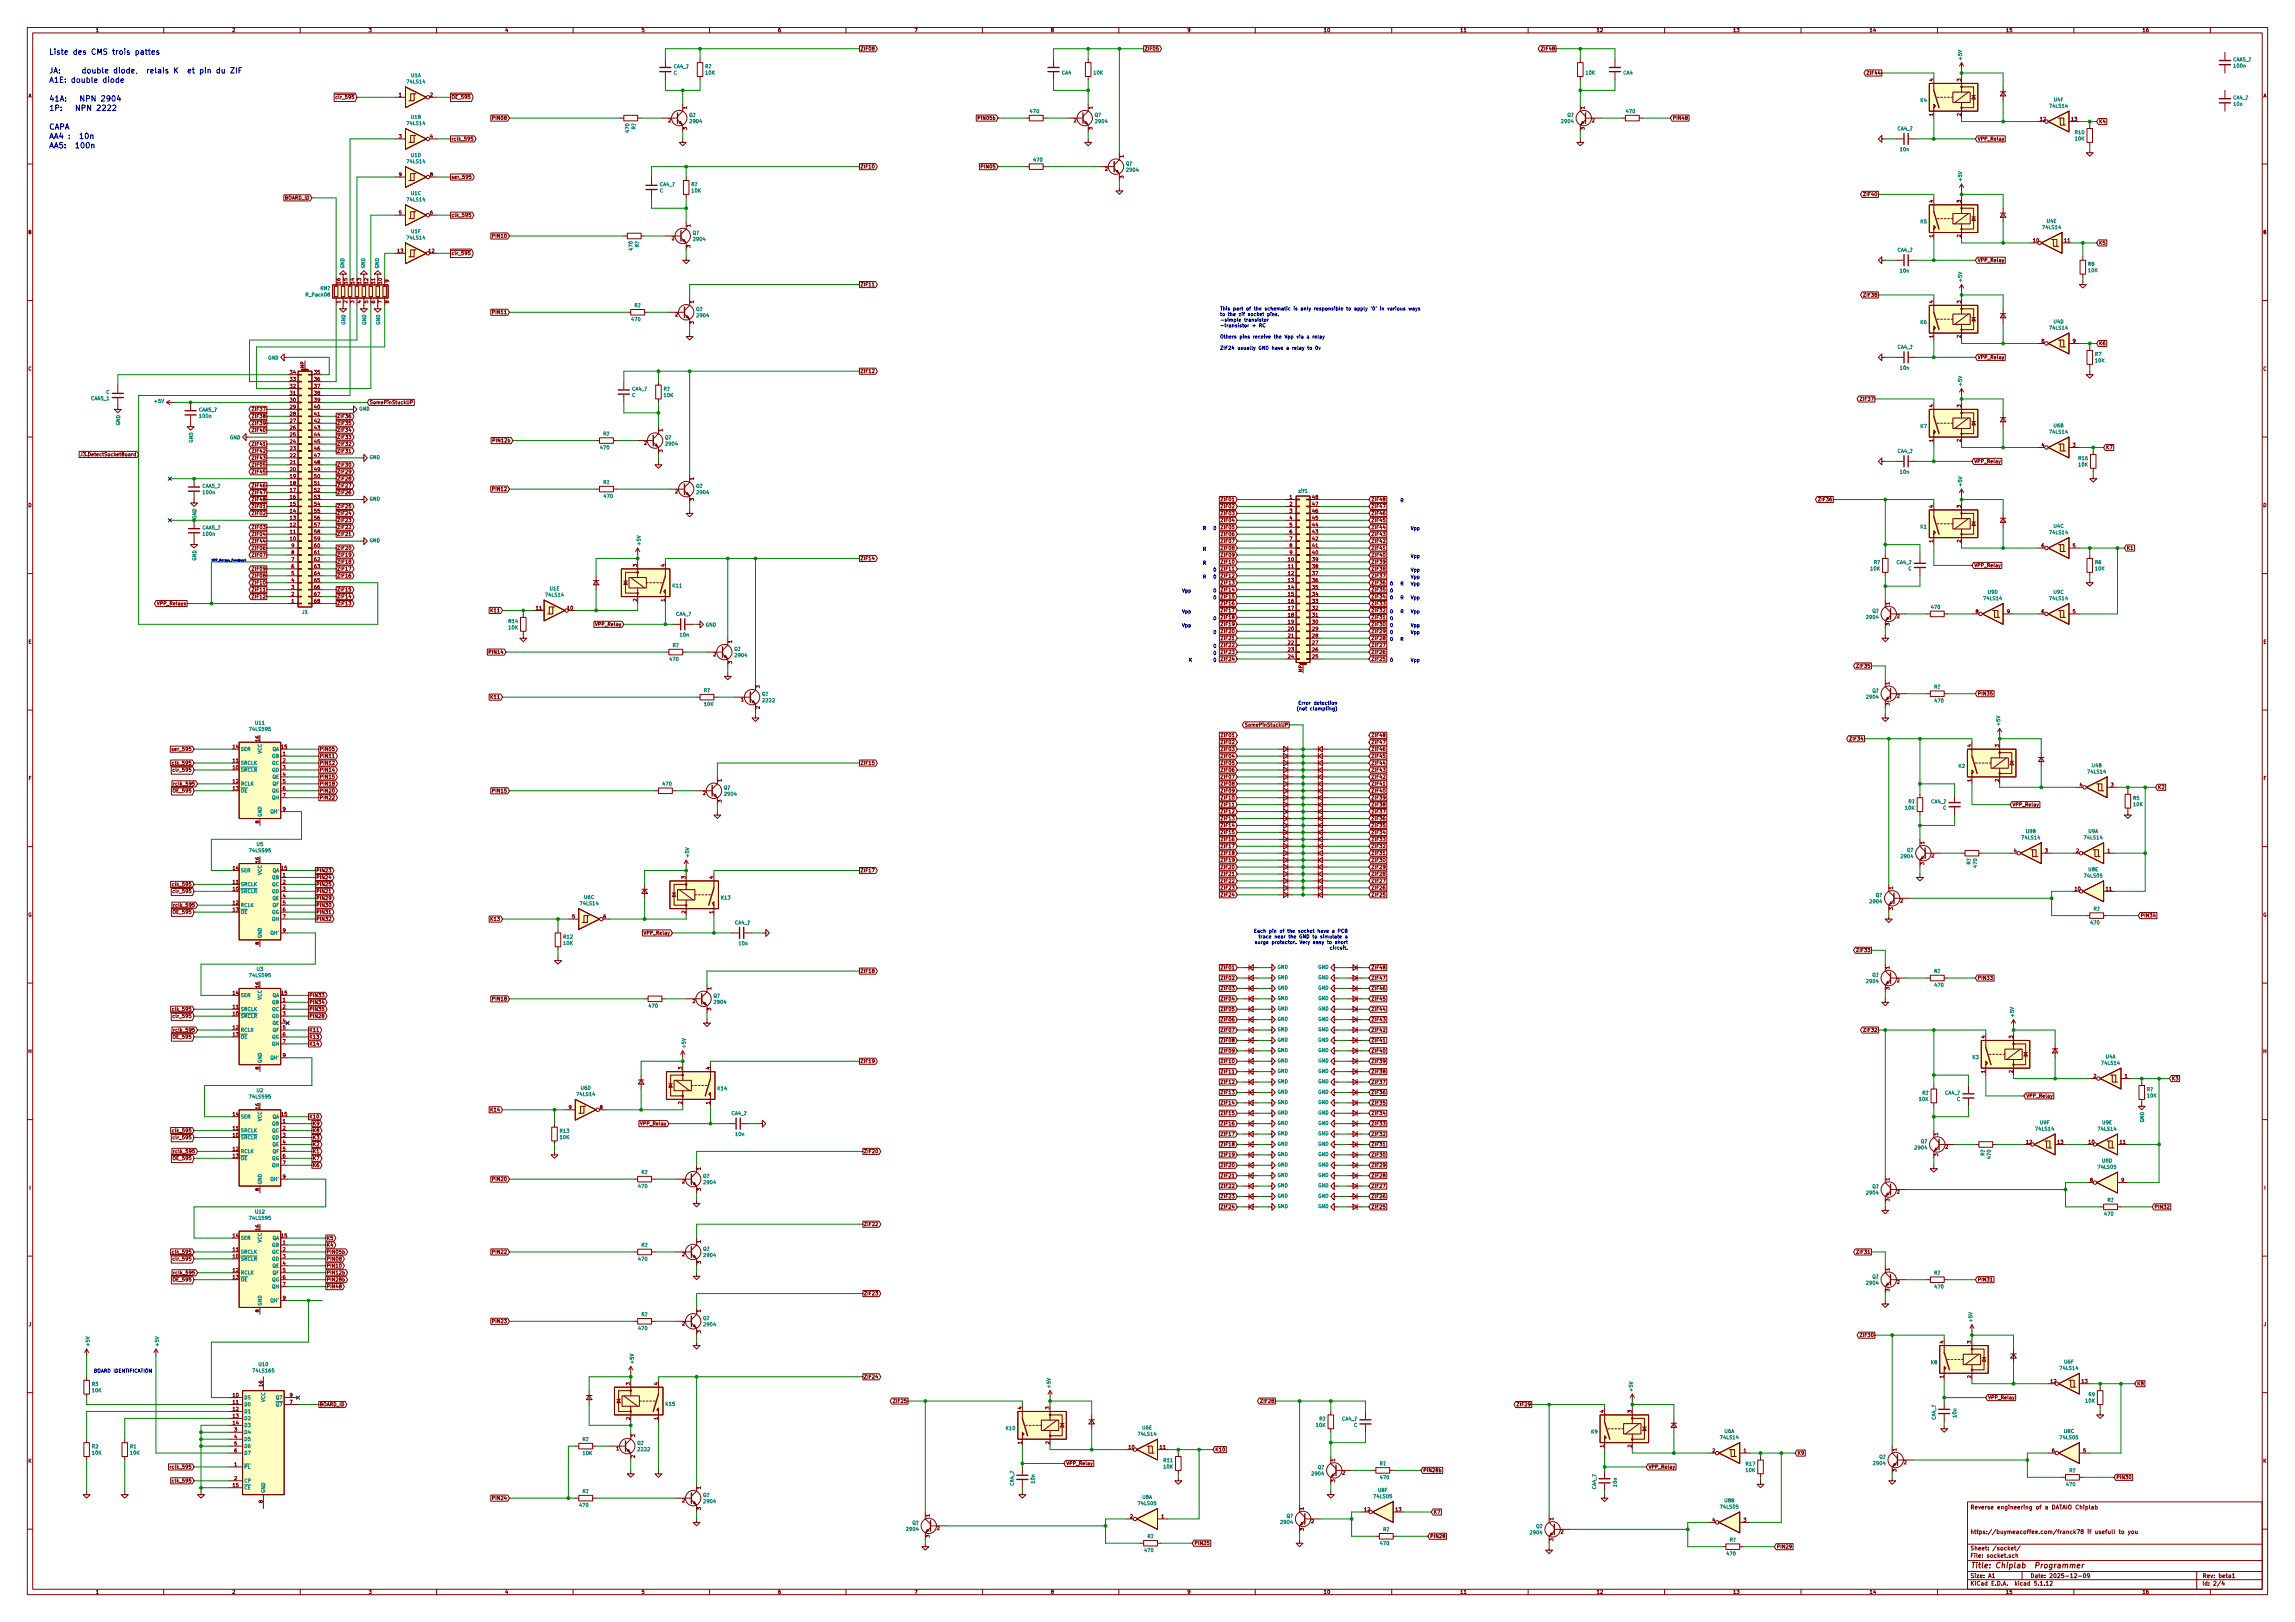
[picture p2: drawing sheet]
<svg xmlns="http://www.w3.org/2000/svg" width="841mm" height="594mm" viewBox="0 0 841 594" stroke-linecap="round" stroke-linejoin="round" font-family="sans-serif">
<defs><g id="words">
<g font-size="2.8" fill="#0000c2">
<text x="17.8" y="20">Liste des CMS trois pattes</text>
<text x="17.8" y="26.9">JA:</text>
<text x="26.2" y="26.9">double diode, relais K et pin du ZIF</text>
<text x="17.8" y="30.3">A1E: double diode</text>
<text x="17.8" y="37.2">41A:</text>
<text x="17.8" y="40.6">1P:</text>
<text x="17.8" y="47.4">CAPA</text>
<text x="17.8" y="50.9">AA4 : 10n</text>
<text x="17.8" y="54.3">AA5: 100n</text>
</g>
<text font-size="2.8" fill="#840000" x="722" y="574.4">Title: Chiplab Programmer</text>
<g font-size="2.1" fill="#840000">
<text x="722" y="552.8">Reverse engineering of a DATAIO Chiplab</text>
<text x="722" y="561.8">https://buymeacoffee.com/franck78 if usefull to you</text>
<text x="722" y="567.8">Sheet: /socket/</text>
<text x="722" y="570.5">File: socket.sch</text>
<text x="722" y="580.7">KiCad E.D.A. kicad 5.1.12</text>
<text x="722" y="577.9">Size: A1</text>
<text x="744" y="577.9">Date: 2025-12-09</text>
<text x="807" y="577.9">Rev: beta1</text>
<text x="807" y="580.7">Id: 2/4</text>
</g>
<g font-size="1.8" fill="#840000">
<text x="35" y="11.7">1</text>
<text x="85" y="11.7">2</text>
<text x="135" y="11.7">3</text>
<text x="185" y="11.7">4</text>
<text x="235" y="11.7">5</text>
<text x="285" y="11.7">6</text>
<text x="335" y="11.7">7</text>
<text x="385" y="11.7">8</text>
<text x="435" y="11.7">9</text>
<text x="485" y="11.7">10</text>
<text x="535" y="11.7">11</text>
<text x="585" y="11.7">12</text>
<text x="635" y="11.7">13</text>
<text x="685" y="11.7">14</text>
<text x="735" y="11.7">15</text>
<text x="785" y="11.7">16</text>
<text x="315.2" y="18.5">ZIF08</text>
<text x="419.4" y="18.5">ZIF05</text>
<text x="565.4" y="18.5">ZIF48</text>
<text x="684.7" y="27.4">ZIF44</text>
<text x="708.4" y="29.8" transform="rotate(-90 708.4 29.8)">4</text>
<text x="718.6" y="29.8" transform="rotate(-90 718.6 29.8)">3</text>
<text x="10.4" y="35.7">A</text>
<text x="146.2" y="35.4">1</text>
<text x="157.6" y="35.4">2</text>
<text x="829.4" y="35.7">A</text>
<text x="123.9" y="36.3">clr_595</text>
<text x="165.4" y="36.3">OE_595</text>
<text x="251.7" y="39.9" transform="rotate(-90 251.7 39.9)">1</text>
<text x="400.3" y="39.9" transform="rotate(-90 400.3 39.9)">1</text>
<text x="580.6" y="39.9" transform="rotate(-90 580.6 39.9)">1</text>
<text x="181" y="43.9">PIN08</text>
<text x="244.9" y="44.8">2</text>
<text x="251.7" y="47.5" transform="rotate(-90 251.7 47.5)">3</text>
<text x="359" y="43.9">PIN05b</text>
<text x="393.5" y="44.8">2</text>
<text x="400.3" y="47.5" transform="rotate(-90 400.3 47.5)">3</text>
<text x="580.6" y="47.5" transform="rotate(-90 580.6 47.5)">3</text>
<text x="583.4" y="44.8">2</text>
<text x="612.9" y="43.9">PIN48</text>
<text x="708.4" y="42.5" transform="rotate(-90 708.4 42.5)">1</text>
<text x="718.6" y="42.5" transform="rotate(-90 718.6 42.5)">2</text>
<text x="747.7" y="44.3">12</text>
<text x="759.1" y="44.3">13</text>
<text x="769.1" y="45.2">K4</text>
<text x="146.2" y="50.6">3</text>
<text x="157.6" y="50.6">4</text>
<text x="165.4" y="51.5">rclk_595</text>
<text x="724.7" y="51.5">VPP_Relay</text>
<text x="411.7" y="57.7" transform="rotate(-90 411.7 57.7)">1</text>
<text x="146.2" y="64.6">9</text>
<text x="157.6" y="64.6">8</text>
<text x="165.4" y="65.5">ser_595</text>
<text x="315.2" y="61.7">ZIF10</text>
<text x="360" y="61.7">PIN05</text>
<text x="405" y="62.6">2</text>
<text x="411.7" y="65.3" transform="rotate(-90 411.7 65.3)">3</text>
<text x="683.5" y="71.8">ZIF40</text>
<text x="104.3" y="73.1">BOARD_ID</text>
<text x="708.4" y="74.2" transform="rotate(-90 708.4 74.2)">4</text>
<text x="718.6" y="74.2" transform="rotate(-90 718.6 74.2)">3</text>
<text x="146.2" y="78.6">5</text>
<text x="157.6" y="78.6">6</text>
<text x="165.4" y="79.4">clk_595</text>
<text x="253" y="83.1" transform="rotate(-90 253 83.1)">1</text>
<text x="10.4" y="85.7">B</text>
<text x="181" y="87.1">PIN10</text>
<text x="246.2" y="88">2</text>
<text x="708.4" y="86.9" transform="rotate(-90 708.4 86.9)">1</text>
<text x="718.6" y="86.9" transform="rotate(-90 718.6 86.9)">2</text>
<text x="745.2" y="88.7">10</text>
<text x="756.6" y="88.7">11</text>
<text x="769.1" y="89.6">K5</text>
<text x="829.4" y="85.7">B</text>
<text x="145.7" y="92.5">13</text>
<text x="157.1" y="92.5">12</text>
<text x="165.4" y="93.4">clr_595</text>
<text x="253" y="90.7" transform="rotate(-90 253 90.7)">3</text>
<text x="724.7" y="96">VPP_Relay</text>
<text x="124.7" y="103.9" transform="rotate(-90 124.7 103.9)">16</text>
<text x="127.3" y="103.9" transform="rotate(-90 127.3 103.9)">15</text>
<text x="129.8" y="103.9" transform="rotate(-90 129.8 103.9)">14</text>
<text x="132.3" y="103.9" transform="rotate(-90 132.3 103.9)">13</text>
<text x="134.9" y="103.9" transform="rotate(-90 134.9 103.9)">12</text>
<text x="137.4" y="103.9" transform="rotate(-90 137.4 103.9)">11</text>
<text x="140" y="103.9" transform="rotate(-90 140 103.9)">10</text>
<text x="142.5" y="103.4" transform="rotate(-90 142.5 103.4)">9</text>
<text x="315.2" y="104.8">ZIF11</text>
<text x="124.7" y="111" transform="rotate(-90 124.7 111)">1</text>
<text x="127.3" y="111" transform="rotate(-90 127.3 111)">2</text>
<text x="129.8" y="111" transform="rotate(-90 129.8 111)">3</text>
<text x="132.3" y="111" transform="rotate(-90 132.3 111)">4</text>
<text x="134.9" y="111" transform="rotate(-90 134.9 111)">5</text>
<text x="137.4" y="111" transform="rotate(-90 137.4 111)">6</text>
<text x="140" y="111" transform="rotate(-90 140 111)">7</text>
<text x="142.5" y="111" transform="rotate(-90 142.5 111)">8</text>
<text x="254.3" y="111" transform="rotate(-90 254.3 111)">1</text>
<text x="683.5" y="108.7">ZIF38</text>
<text x="708.4" y="111" transform="rotate(-90 708.4 111)">4</text>
<text x="718.6" y="111" transform="rotate(-90 718.6 111)">3</text>
<text x="181" y="115">PIN11</text>
<text x="247.5" y="115.9">2</text>
<text x="254.3" y="118.7" transform="rotate(-90 254.3 118.7)">3</text>
<text x="708.4" y="123.7" transform="rotate(-90 708.4 123.7)">1</text>
<text x="718.6" y="123.7" transform="rotate(-90 718.6 123.7)">2</text>
<text x="748.2" y="125.5">8</text>
<text x="759.6" y="125.5">9</text>
<text x="724.7" y="131.5">VPP_Relay</text>
<text x="769.1" y="126.4">K6</text>
<text x="10.4" y="135.7">C</text>
<text x="106.3" y="137">34</text>
<text x="111.5" y="135" transform="rotate(-90 111.5 135)">MP</text>
<text x="115.2" y="137">35</text>
<text x="315.2" y="136.6">ZIF12</text>
<text x="829.4" y="135.7">C</text>
<text x="106.3" y="142.1">32</text>
<text x="106.3" y="139.5">33</text>
<text x="115.2" y="139.5">36</text>
<text x="115.2" y="142.1">37</text>
<text x="106.3" y="149.7">29</text>
<text x="106.3" y="147.1">30</text>
<text x="106.3" y="144.6">31</text>
<text x="115.2" y="144.6">38</text>
<text x="115.2" y="147.1">39</text>
<text x="115.2" y="149.7">40</text>
<text x="135.4" y="148">SomePinStuckUP</text>
<text x="682.2" y="146.8">ZIF37</text>
<text x="708.4" y="149.1" transform="rotate(-90 708.4 149.1)">4</text>
<text x="718.6" y="149.1" transform="rotate(-90 718.6 149.1)">3</text>
<text x="92.9" y="150.6">ZIF37</text>
<text x="92.9" y="153.1">ZIF38</text>
<text x="92.9" y="155.6">ZIF39</text>
<text x="106.3" y="154.8">27</text>
<text x="106.3" y="152.2">28</text>
<text x="115.2" y="152.2">41</text>
<text x="115.2" y="154.8">42</text>
<text x="123.4" y="155.6">ZIF35</text>
<text x="123.4" y="153.1">ZIF36</text>
<text x="92.9" y="158.2">ZIF40</text>
<text x="106.3" y="159.8">25</text>
<text x="106.3" y="157.3">26</text>
<text x="115.2" y="157.3">43</text>
<text x="115.2" y="159.8">44</text>
<text x="123.4" y="160.7">ZIF33</text>
<text x="123.4" y="158.2">ZIF34</text>
<text x="181.2" y="162">PIN12b</text>
<text x="242.8" y="158" transform="rotate(-90 242.8 158)">1</text>
<text x="708.4" y="161.8" transform="rotate(-90 708.4 161.8)">1</text>
<text x="718.6" y="161.8" transform="rotate(-90 718.6 161.8)">2</text>
<text x="31.2" y="167.1">J3.DetectSocketBoard</text>
<text x="92.9" y="163.3">ZIF41</text>
<text x="92.9" y="165.8">ZIF42</text>
<text x="106.3" y="167.5">22</text>
<text x="106.3" y="164.9">23</text>
<text x="106.3" y="162.4">24</text>
<text x="115.2" y="162.4">45</text>
<text x="115.2" y="164.9">46</text>
<text x="115.2" y="167.5">47</text>
<text x="123.4" y="163.3">ZIF32</text>
<text x="123.4" y="165.8">ZIF31</text>
<text x="236" y="162.9">2</text>
<text x="242.8" y="165.7" transform="rotate(-90 242.8 165.7)">3</text>
<text x="748.2" y="163.6">4</text>
<text x="759.6" y="163.6">3</text>
<text x="771.7" y="164.5">K7</text>
<text x="92.9" y="173.4">ZIF45</text>
<text x="92.9" y="170.9">ZIF05</text>
<text x="92.9" y="168.3">ZIF43</text>
<text x="106.3" y="172.5">20</text>
<text x="106.3" y="170">21</text>
<text x="115.2" y="170">48</text>
<text x="115.2" y="172.5">49</text>
<text x="123.4" y="170.9">ZIF30</text>
<text x="123.4" y="173.4">ZIF29</text>
<text x="723.4" y="169.6">VPP_Relay</text>
<text x="92.9" y="178.5">ZIF46</text>
<text x="106.3" y="177.6">18</text>
<text x="106.3" y="175.1">19</text>
<text x="115.2" y="175.1">50</text>
<text x="115.2" y="177.6">51</text>
<text x="123.4" y="176">ZIF28</text>
<text x="123.4" y="178.5">ZIF27</text>
<text x="181" y="179.8">PIN12</text>
<text x="254.3" y="175.8" transform="rotate(-90 254.3 175.8)">1</text>
<text x="10.4" y="185.7">D</text>
<text x="92.9" y="181">ZIF47</text>
<text x="92.9" y="183.6">ZIF48</text>
<text x="106.3" y="185.2">15</text>
<text x="106.3" y="182.7">16</text>
<text x="106.3" y="180.2">17</text>
<text x="115.2" y="180.2">52</text>
<text x="115.2" y="182.7">53</text>
<text x="115.2" y="185.2">54</text>
<text x="123.4" y="181">ZIF26</text>
<text x="247.5" y="180.7">2</text>
<text x="254.3" y="183.4" transform="rotate(-90 254.3 183.4)">3</text>
<text x="448" y="183.6">ZIF01</text>
<text x="472.6" y="182.7">1</text>
<text x="472.6" y="185.2">2</text>
<text x="481" y="185.2">47</text>
<text x="481" y="182.7">48</text>
<text x="502.4" y="183.6">ZIF48</text>
<text x="667" y="183.6">ZIF36</text>
<text x="708.4" y="186" transform="rotate(-90 708.4 186)">4</text>
<text x="718.6" y="186" transform="rotate(-90 718.6 186)">3</text>
<text x="829.4" y="185.7">D</text>
<text x="92.9" y="188.7">ZIF02</text>
<text x="92.9" y="186.1">ZIF01</text>
<text x="106.3" y="190.3">13</text>
<text x="106.3" y="187.8">14</text>
<text x="115.2" y="187.8">55</text>
<text x="115.2" y="190.3">56</text>
<text x="123.4" y="186.1">ZIF25</text>
<text x="123.4" y="188.7">ZIF24</text>
<text x="123.4" y="191.2">ZIF23</text>
<text x="448" y="186.1">ZIF02</text>
<text x="448" y="188.7">ZIF03</text>
<text x="448" y="191.2">ZIF04</text>
<text x="472.6" y="187.8">3</text>
<text x="472.6" y="190.3">4</text>
<text x="481" y="190.3">45</text>
<text x="481" y="187.8">46</text>
<text x="502.4" y="191.2">ZIF45</text>
<text x="502.4" y="186.1">ZIF47</text>
<text x="502.4" y="188.7">ZIF46</text>
<text x="92.9" y="196.3">ZIF04</text>
<text x="92.9" y="193.7">ZIF03</text>
<text x="106.3" y="197.9">10</text>
<text x="106.3" y="195.4">11</text>
<text x="106.3" y="192.9">12</text>
<text x="115.2" y="192.9">57</text>
<text x="115.2" y="195.4">58</text>
<text x="115.2" y="197.9">59</text>
<text x="123.4" y="196.3">ZIF21</text>
<text x="123.4" y="193.7">ZIF22</text>
<text x="448" y="193.7">ZIF05</text>
<text x="448" y="196.3">ZIF06</text>
<text x="472.6" y="192.9">5</text>
<text x="472.6" y="195.4">6</text>
<text x="472.6" y="197.9">7</text>
<text x="481" y="197.9">42</text>
<text x="481" y="195.4">43</text>
<text x="481" y="192.9">44</text>
<text x="502.4" y="196.3">ZIF43</text>
<text x="502.4" y="193.7">ZIF44</text>
<text x="92.9" y="198.8">ZIF44</text>
<text x="92.9" y="203.9">ZIF07</text>
<text x="92.9" y="201.4">ZIF06</text>
<text x="106.8" y="203">8</text>
<text x="106.8" y="200.5">9</text>
<text x="115.2" y="200.5">60</text>
<text x="115.2" y="203">61</text>
<text x="123.4" y="201.4">ZIF20</text>
<text x="123.4" y="203.9">ZIF19</text>
<text x="448" y="198.8">ZIF07</text>
<text x="448" y="201.4">ZIF08</text>
<text x="448" y="203.9">ZIF09</text>
<text x="472.6" y="200.5">8</text>
<text x="472.6" y="203">9</text>
<text x="481" y="203">40</text>
<text x="481" y="200.5">41</text>
<text x="502.4" y="198.8">ZIF42</text>
<text x="502.4" y="201.4">ZIF41</text>
<text x="502.4" y="203.9">ZIF40</text>
<text x="708.4" y="198.7" transform="rotate(-90 708.4 198.7)">1</text>
<text x="718.6" y="198.7" transform="rotate(-90 718.6 198.7)">2</text>
<text x="748.2" y="200.5">6</text>
<text x="759.6" y="200.5">5</text>
<text x="779.3" y="201.4">K1</text>
<text x="92.9" y="209">ZIF09</text>
<text x="106.8" y="208.1">6</text>
<text x="106.8" y="205.6">7</text>
<text x="115.2" y="205.6">62</text>
<text x="115.2" y="208.1">63</text>
<text x="123.4" y="209">ZIF17</text>
<text x="123.4" y="206.4">ZIF18</text>
<text x="233.4" y="207.6" transform="rotate(-90 233.4 207.6)">3</text>
<text x="243.6" y="207.6" transform="rotate(-90 243.6 207.6)">4</text>
<text x="315.2" y="205.2">ZIF14</text>
<text x="448" y="206.4">ZIF10</text>
<text x="448" y="209">ZIF11</text>
<text x="472.1" y="205.6">10</text>
<text x="472.1" y="208.1">11</text>
<text x="481" y="208.1">38</text>
<text x="481" y="205.6">39</text>
<text x="502.4" y="206.4">ZIF39</text>
<text x="502.4" y="209">ZIF38</text>
<text x="723.4" y="207.7">VPP_Relay</text>
<text x="92.9" y="214.1">ZIF10</text>
<text x="92.9" y="211.5">ZIF08</text>
<text x="106.8" y="215.7">3</text>
<text x="106.8" y="213.2">4</text>
<text x="106.8" y="210.6">5</text>
<text x="115.2" y="210.6">64</text>
<text x="115.2" y="213.2">65</text>
<text x="115.2" y="215.7">66</text>
<text x="123.4" y="211.5">ZIF16</text>
<text x="448" y="211.5">ZIF12</text>
<text x="448" y="214.1">ZIF13</text>
<text x="472.1" y="210.6">12</text>
<text x="472.1" y="213.2">13</text>
<text x="472.1" y="215.7">14</text>
<text x="481" y="215.7">35</text>
<text x="481" y="213.2">36</text>
<text x="481" y="210.6">37</text>
<text x="502.4" y="214.1">ZIF36</text>
<text x="502.4" y="211.5">ZIF37</text>
<text x="58.1" y="221.7">VPP_Relays</text>
<text x="92.9" y="219.1">ZIF12</text>
<text x="92.9" y="216.6">ZIF11</text>
<text x="106.8" y="220.8">1</text>
<text x="106.8" y="218.3">2</text>
<text x="115.2" y="218.3">67</text>
<text x="115.2" y="220.8">68</text>
<text x="123.4" y="221.7">ZIF13</text>
<text x="123.4" y="216.6">ZIF15</text>
<text x="123.4" y="219.1">ZIF14</text>
<text x="233.4" y="220.3" transform="rotate(-90 233.4 220.3)">2</text>
<text x="243.6" y="220.3" transform="rotate(-90 243.6 220.3)">1</text>
<text x="448" y="216.6">ZIF14</text>
<text x="448" y="219.1">ZIF15</text>
<text x="448" y="221.7">ZIF16</text>
<text x="472.1" y="218.3">15</text>
<text x="472.1" y="220.8">16</text>
<text x="481" y="220.8">33</text>
<text x="481" y="218.3">34</text>
<text x="502.4" y="221.7">ZIF33</text>
<text x="502.4" y="219.1">ZIF34</text>
<text x="502.4" y="216.6">ZIF35</text>
<text x="692.4" y="221.5" transform="rotate(-90 692.4 221.5)">1</text>
<text x="180.1" y="224.2">K11</text>
<text x="196.5" y="223.3">11</text>
<text x="207.9" y="223.3">10</text>
<text x="448" y="224.2">ZIF17</text>
<text x="448" y="226.8">ZIF18</text>
<text x="472.1" y="223.3">17</text>
<text x="472.1" y="225.9">18</text>
<text x="481" y="225.9">31</text>
<text x="481" y="223.3">32</text>
<text x="502.4" y="226.8">ZIF31</text>
<text x="502.4" y="224.2">ZIF32</text>
<text x="695.1" y="226.4">2</text>
<text x="724.1" y="224.6">8</text>
<text x="735.5" y="224.6">9</text>
<text x="748.2" y="224.6">6</text>
<text x="759.6" y="224.6">5</text>
<text x="218.6" y="229.3">VPP_Relay</text>
<text x="448" y="231.8">ZIF20</text>
<text x="448" y="229.3">ZIF19</text>
<text x="472.1" y="228.4">19</text>
<text x="472.1" y="231">20</text>
<text x="472.1" y="233.5">21</text>
<text x="481" y="233.5">28</text>
<text x="481" y="231">29</text>
<text x="481" y="228.4">30</text>
<text x="502.4" y="229.3">ZIF30</text>
<text x="502.4" y="231.8">ZIF29</text>
<text x="692.4" y="229.2" transform="rotate(-90 692.4 229.2)">3</text>
<text x="10.4" y="235.7">E</text>
<text x="179.7" y="239.5">PIN14</text>
<text x="268.2" y="235.5" transform="rotate(-90 268.2 235.5)">1</text>
<text x="448" y="239.5">ZIF23</text>
<text x="448" y="234.4">ZIF21</text>
<text x="448" y="236.9">ZIF22</text>
<text x="472.1" y="236">22</text>
<text x="472.1" y="238.6">23</text>
<text x="481" y="238.6">26</text>
<text x="481" y="236">27</text>
<text x="502.4" y="239.5">ZIF26</text>
<text x="502.4" y="236.9">ZIF27</text>
<text x="502.4" y="234.4">ZIF28</text>
<text x="829.4" y="235.7">E</text>
<text x="261.4" y="240.4">2</text>
<text x="268.2" y="243.1" transform="rotate(-90 268.2 243.1)">3</text>
<text x="448" y="242">ZIF24</text>
<text x="472.1" y="241.1">24</text>
<text x="481" y="241.1">25</text>
<text x="502.4" y="242">ZIF25</text>
<text x="680.9" y="244.5">ZIF35</text>
<text x="477.3" y="246.3" transform="rotate(-90 477.3 246.3)">MP</text>
<text x="692.4" y="250.7" transform="rotate(-90 692.4 250.7)">1</text>
<text x="180.1" y="256">K11</text>
<text x="271.6" y="256.9">1</text>
<text x="278.4" y="252" transform="rotate(-90 278.4 252)">3</text>
<text x="695.1" y="255.6">2</text>
<text x="724.7" y="254.7">PIN35</text>
<text x="278.4" y="259.6" transform="rotate(-90 278.4 259.6)">2</text>
<text x="692.4" y="258.4" transform="rotate(-90 692.4 258.4)">3</text>
<text x="448" y="269.9">ZIF01</text>
<text x="457.4" y="266.1">SomePinStuckUP</text>
<text x="502.4" y="269.9">ZIF48</text>
<text x="63.8" y="275">ser_595</text>
<text x="85.4" y="274.1">14</text>
<text x="95" y="271.5" transform="rotate(-90 95 271.5)">16</text>
<text x="103.2" y="274.1">15</text>
<text x="117.1" y="275">PIN05</text>
<text x="448" y="275">ZIF03</text>
<text x="448" y="272.5">ZIF02</text>
<text x="502.4" y="272.5">ZIF47</text>
<text x="502.4" y="275">ZIF46</text>
<text x="678.4" y="271.2">ZIF34</text>
<text x="722.4" y="273.6" transform="rotate(-90 722.4 273.6)">4</text>
<text x="732.5" y="273.6" transform="rotate(-90 732.5 273.6)">3</text>
<text x="63.9" y="280.1">clk_595</text>
<text x="85.4" y="281.8">10</text>
<text x="85.4" y="279.2">11</text>
<text x="103.7" y="276.7">1</text>
<text x="103.7" y="279.2">2</text>
<text x="103.7" y="281.8">3</text>
<text x="117.1" y="277.6">PIN11</text>
<text x="117.1" y="280.1">PIN12</text>
<text x="315.2" y="280.1">ZIF15</text>
<text x="448" y="280.1">ZIF05</text>
<text x="448" y="277.6">ZIF04</text>
<text x="502.4" y="277.6">ZIF45</text>
<text x="502.4" y="280.1">ZIF44</text>
<text x="10.5" y="285.7">F</text>
<text x="64.2" y="282.6">clr_595</text>
<text x="64.5" y="287.7">rclk_595</text>
<text x="85.4" y="286.8">12</text>
<text x="103.7" y="284.3">4</text>
<text x="103.7" y="286.8">5</text>
<text x="117.1" y="287.7">PIN18</text>
<text x="117.1" y="285.2">PIN15</text>
<text x="117.1" y="282.6">PIN14</text>
<text x="264.4" y="286.3" transform="rotate(-90 264.4 286.3)">1</text>
<text x="448" y="287.7">ZIF08</text>
<text x="448" y="285.2">ZIF07</text>
<text x="448" y="282.6">ZIF06</text>
<text x="502.4" y="282.6">ZIF43</text>
<text x="502.4" y="285.2">ZIF42</text>
<text x="502.4" y="287.7">ZIF41</text>
<text x="722.4" y="286.3" transform="rotate(-90 722.4 286.3)">1</text>
<text x="732.5" y="286.3" transform="rotate(-90 732.5 286.3)">2</text>
<text x="829.5" y="285.7">F</text>
<text x="63.8" y="290.3">OE_595</text>
<text x="85.4" y="289.4">13</text>
<text x="103.7" y="289.4">6</text>
<text x="103.7" y="291.9">7</text>
<text x="117.1" y="292.8">PIN22</text>
<text x="117.1" y="290.3">PIN20</text>
<text x="181" y="290.3">PIN15</text>
<text x="257.6" y="291.2">2</text>
<text x="264.4" y="293.9" transform="rotate(-90 264.4 293.9)">3</text>
<text x="448" y="290.3">ZIF09</text>
<text x="448" y="292.8">ZIF10</text>
<text x="502.4" y="290.3">ZIF40</text>
<text x="502.4" y="292.8">ZIF39</text>
<text x="762.2" y="288.1">4</text>
<text x="773.6" y="288.1">3</text>
<text x="790.7" y="289">K2</text>
<text x="103.7" y="297">9</text>
<text x="448" y="297.9">ZIF12</text>
<text x="448" y="295.3">ZIF11</text>
<text x="502.4" y="295.3">ZIF38</text>
<text x="502.4" y="297.9">ZIF37</text>
<text x="737.4" y="295.3">VPP_Relay</text>
<text x="95" y="301.5" transform="rotate(-90 95 301.5)">8</text>
<text x="448" y="300.4">ZIF13</text>
<text x="448" y="303">ZIF14</text>
<text x="448" y="305.5">ZIF15</text>
<text x="502.4" y="300.4">ZIF36</text>
<text x="502.4" y="303">ZIF35</text>
<text x="502.4" y="305.5">ZIF34</text>
<text x="448" y="310.6">ZIF17</text>
<text x="448" y="308">ZIF16</text>
<text x="502.4" y="310.6">ZIF32</text>
<text x="502.4" y="308">ZIF33</text>
<text x="705.1" y="309.2" transform="rotate(-90 705.1 309.2)">1</text>
<text x="95" y="316" transform="rotate(-90 95 316)">16</text>
<text x="448" y="315.7">ZIF19</text>
<text x="448" y="313.1">ZIF18</text>
<text x="502.4" y="313.1">ZIF31</text>
<text x="502.4" y="315.7">ZIF30</text>
<text x="705.1" y="316.8" transform="rotate(-90 705.1 316.8)">3</text>
<text x="707.8" y="314">2</text>
<text x="738" y="312.2">4</text>
<text x="749.5" y="312.2">3</text>
<text x="760.9" y="312.2">2</text>
<text x="772.3" y="312.2">1</text>
<text x="85.4" y="323.7">11</text>
<text x="85.4" y="318.6">14</text>
<text x="103.2" y="318.6">15</text>
<text x="103.7" y="321.1">1</text>
<text x="103.7" y="323.7">2</text>
<text x="115.8" y="322">PIN24</text>
<text x="115.8" y="319.5">PIN23</text>
<text x="251.2" y="321.9" transform="rotate(-90 251.2 321.9)">3</text>
<text x="261.4" y="321.9" transform="rotate(-90 261.4 321.9)">4</text>
<text x="315.2" y="319.5">ZIF17</text>
<text x="448" y="323.3">ZIF22</text>
<text x="448" y="320.7">ZIF21</text>
<text x="448" y="318.2">ZIF20</text>
<text x="502.4" y="318.2">ZIF29</text>
<text x="502.4" y="320.7">ZIF28</text>
<text x="502.4" y="323.3">ZIF27</text>
<text x="63.9" y="324.6">clk_595</text>
<text x="64.2" y="327.1">clr_595</text>
<text x="85.4" y="326.2">10</text>
<text x="103.7" y="326.2">3</text>
<text x="103.7" y="328.7">4</text>
<text x="115.8" y="324.6">PIN25</text>
<text x="115.8" y="329.6">PIN29</text>
<text x="115.8" y="327.1">PIN21</text>
<text x="448" y="328.4">ZIF24</text>
<text x="448" y="325.8">ZIF23</text>
<text x="502.4" y="325.8">ZIF26</text>
<text x="502.4" y="328.4">ZIF25</text>
<text x="693.7" y="325.7" transform="rotate(-90 693.7 325.7)">1</text>
<text x="760.4" y="326.2">10</text>
<text x="771.8" y="326.2">11</text>
<text x="10.3" y="335.7">G</text>
<text x="63.8" y="334.7">OE_595</text>
<text x="64.5" y="332.2">rclk_595</text>
<text x="85.4" y="331.3">12</text>
<text x="85.4" y="333.8">13</text>
<text x="103.7" y="331.3">5</text>
<text x="103.7" y="333.8">6</text>
<text x="115.8" y="334.7">PIN31</text>
<text x="115.8" y="332.2">PIN30</text>
<text x="251.2" y="334.6" transform="rotate(-90 251.2 334.6)">2</text>
<text x="261.4" y="334.6" transform="rotate(-90 261.4 334.6)">1</text>
<text x="693.7" y="333.3" transform="rotate(-90 693.7 333.3)">3</text>
<text x="696.4" y="330.5">2</text>
<text x="784.4" y="336">PIN34</text>
<text x="829.3" y="335.7">G</text>
<text x="103.7" y="336.4">7</text>
<text x="103.7" y="341.4">9</text>
<text x="115.8" y="337.3">PIN32</text>
<text x="180.1" y="337.3">K13</text>
<text x="209.7" y="336.4">5</text>
<text x="221.1" y="336.4">6</text>
<text x="95" y="346" transform="rotate(-90 95 346)">8</text>
<text x="236.3" y="342.3">VPP_Relay</text>
<text x="680.9" y="348.7">ZIF33</text>
<text x="315.2" y="356.3">ZIF18</text>
<text x="448" y="358.8">ZIF02</text>
<text x="448" y="355">ZIF01</text>
<text x="502.4" y="358.8">ZIF47</text>
<text x="502.4" y="355">ZIF48</text>
<text x="692.4" y="354.9" transform="rotate(-90 692.4 354.9)">1</text>
<text x="695.1" y="359.7">2</text>
<text x="724.7" y="358.8">PIN33</text>
<text x="85.4" y="364.3">14</text>
<text x="95" y="361.7" transform="rotate(-90 95 361.7)">16</text>
<text x="103.2" y="364.3">15</text>
<text x="113.3" y="365.2">PIN33</text>
<text x="260.6" y="362.5" transform="rotate(-90 260.6 362.5)">1</text>
<text x="448" y="362.7">ZIF03</text>
<text x="502.4" y="362.7">ZIF46</text>
<text x="692.4" y="362.5" transform="rotate(-90 692.4 362.5)">3</text>
<text x="63.9" y="370.3">clk_595</text>
<text x="85.4" y="371.9">10</text>
<text x="85.4" y="369.4">11</text>
<text x="103.7" y="366.8">1</text>
<text x="103.7" y="369.4">2</text>
<text x="103.7" y="371.9">3</text>
<text x="113.3" y="367.7">PIN34</text>
<text x="113.3" y="370.3">PIN35</text>
<text x="181" y="366.5">PIN18</text>
<text x="253.8" y="367.4">2</text>
<text x="260.6" y="370.1" transform="rotate(-90 260.6 370.1)">3</text>
<text x="448" y="370.3">ZIF05</text>
<text x="448" y="366.5">ZIF04</text>
<text x="502.4" y="370.3">ZIF44</text>
<text x="502.4" y="366.5">ZIF45</text>
<text x="64.2" y="372.8">clr_595</text>
<text x="64.5" y="377.9">rclk_595</text>
<text x="85.4" y="377">12</text>
<text x="103.7" y="374.5">4</text>
<text x="103.7" y="377">5</text>
<text x="113.3" y="377.9">K11</text>
<text x="113.3" y="372.8">PIN28</text>
<text x="448" y="377.9">ZIF07</text>
<text x="448" y="374.1">ZIF06</text>
<text x="502.4" y="377.9">ZIF42</text>
<text x="502.4" y="374.1">ZIF43</text>
<text x="683.5" y="377.9">ZIF32</text>
<text x="63.8" y="380.4">OE_595</text>
<text x="85.4" y="379.5">13</text>
<text x="103.7" y="379.5">6</text>
<text x="103.7" y="382.1">7</text>
<text x="113.3" y="383">K14</text>
<text x="113.3" y="380.4">K13</text>
<text x="448" y="381.7">ZIF08</text>
<text x="502.4" y="381.7">ZIF41</text>
<text x="727.5" y="380.3" transform="rotate(-90 727.5 380.3)">4</text>
<text x="737.6" y="380.3" transform="rotate(-90 737.6 380.3)">3</text>
<text x="10.4" y="385.7">H</text>
<text x="103.7" y="387.2">9</text>
<text x="315.2" y="389.3">ZIF19</text>
<text x="448" y="389.3">ZIF10</text>
<text x="448" y="385.5">ZIF09</text>
<text x="502.4" y="389.3">ZIF39</text>
<text x="502.4" y="385.5">ZIF40</text>
<text x="829.4" y="385.7">H</text>
<text x="95" y="391.7" transform="rotate(-90 95 391.7)">8</text>
<text x="249.9" y="391.7" transform="rotate(-90 249.9 391.7)">3</text>
<text x="260.1" y="391.7" transform="rotate(-90 260.1 391.7)">4</text>
<text x="448" y="393.1">ZIF11</text>
<text x="502.4" y="393.1">ZIF38</text>
<text x="727.5" y="393" transform="rotate(-90 727.5 393)">1</text>
<text x="737.6" y="393" transform="rotate(-90 737.6 393)">2</text>
<text x="767.2" y="394.8">2</text>
<text x="778.7" y="394.8">1</text>
<text x="795.8" y="395.7">K3</text>
<text x="448" y="396.9">ZIF12</text>
<text x="448" y="400.8">ZIF13</text>
<text x="502.4" y="400.8">ZIF36</text>
<text x="502.4" y="396.9">ZIF37</text>
<text x="95" y="406.2" transform="rotate(-90 95 406.2)">16</text>
<text x="180.1" y="407.1">K14</text>
<text x="208.4" y="406.2">9</text>
<text x="219.9" y="406.2">8</text>
<text x="249.9" y="404.4" transform="rotate(-90 249.9 404.4)">2</text>
<text x="260.1" y="404.4" transform="rotate(-90 260.1 404.4)">1</text>
<text x="448" y="404.6">ZIF14</text>
<text x="502.4" y="404.6">ZIF35</text>
<text x="742.5" y="402">VPP_Relay</text>
<text x="85.4" y="413.8">11</text>
<text x="85.4" y="408.8">14</text>
<text x="103.2" y="408.8">15</text>
<text x="103.7" y="411.3">1</text>
<text x="103.7" y="413.8">2</text>
<text x="113.3" y="409.6">K10</text>
<text x="114.6" y="412.2">K9</text>
<text x="235.1" y="412.2">VPP_Relay</text>
<text x="448" y="412.2">ZIF16</text>
<text x="448" y="408.4">ZIF15</text>
<text x="502.4" y="408.4">ZIF34</text>
<text x="502.4" y="412.2">ZIF33</text>
<text x="63.9" y="414.7">clk_595</text>
<text x="64.2" y="417.3">clr_595</text>
<text x="85.4" y="416.4">10</text>
<text x="103.7" y="416.4">3</text>
<text x="103.7" y="418.9">4</text>
<text x="114.6" y="417.3">K3</text>
<text x="114.6" y="414.7">K8</text>
<text x="114.6" y="419.8">K2</text>
<text x="448" y="419.8">ZIF18</text>
<text x="448" y="416">ZIF17</text>
<text x="502.4" y="416">ZIF32</text>
<text x="502.4" y="419.8">ZIF31</text>
<text x="710.2" y="415.8" transform="rotate(-90 710.2 415.8)">1</text>
<text x="742.6" y="418.9">12</text>
<text x="754" y="418.9">13</text>
<text x="765.5" y="418.9">10</text>
<text x="776.9" y="418.9">11</text>
<text x="63.8" y="424.9">OE_595</text>
<text x="64.5" y="422.3">rclk_595</text>
<text x="85.4" y="421.5">12</text>
<text x="85.4" y="424">13</text>
<text x="103.7" y="421.5">5</text>
<text x="103.7" y="424">6</text>
<text x="114.6" y="424.9">K7</text>
<text x="114.6" y="422.3">K1</text>
<text x="316.5" y="422.3">ZIF20</text>
<text x="448" y="423.6">ZIF19</text>
<text x="502.4" y="423.6">ZIF30</text>
<text x="710.2" y="423.5" transform="rotate(-90 710.2 423.5)">3</text>
<text x="712.9" y="420.7">2</text>
<text x="103.7" y="426.5">7</text>
<text x="103.7" y="431.6">9</text>
<text x="114.6" y="427.4">K6</text>
<text x="256.8" y="428.5" transform="rotate(-90 256.8 428.5)">1</text>
<text x="448" y="431.2">ZIF21</text>
<text x="448" y="427.4">ZIF20</text>
<text x="502.4" y="427.4">ZIF29</text>
<text x="502.4" y="431.2">ZIF28</text>
<text x="10.7" y="435.7">I</text>
<text x="95" y="436.2" transform="rotate(-90 95 436.2)">8</text>
<text x="181" y="432.5">PIN20</text>
<text x="250" y="433.4">2</text>
<text x="256.8" y="436.2" transform="rotate(-90 256.8 436.2)">3</text>
<text x="448" y="435">ZIF22</text>
<text x="502.4" y="435">ZIF27</text>
<text x="692.4" y="432.4" transform="rotate(-90 692.4 432.4)">1</text>
<text x="695.1" y="437.2">2</text>
<text x="766" y="432.9">8</text>
<text x="777.4" y="432.9">9</text>
<text x="829.7" y="435.7">I</text>
<text x="448" y="442.7">ZIF24</text>
<text x="448" y="438.9">ZIF23</text>
<text x="502.4" y="438.9">ZIF26</text>
<text x="502.4" y="442.7">ZIF25</text>
<text x="692.4" y="440" transform="rotate(-90 692.4 440)">3</text>
<text x="789.5" y="442.7">PIN32</text>
<text x="316.5" y="449">ZIF22</text>
<text x="85.4" y="453.2">14</text>
<text x="95" y="450.6" transform="rotate(-90 95 450.6)">16</text>
<text x="103.2" y="453.2">15</text>
<text x="103.7" y="455.7">1</text>
<text x="119.6" y="454.1">K5</text>
<text x="256.8" y="455.2" transform="rotate(-90 256.8 455.2)">1</text>
<text x="63.9" y="459.2">clk_595</text>
<text x="64.2" y="461.7">clr_595</text>
<text x="85.4" y="460.8">10</text>
<text x="85.4" y="458.3">11</text>
<text x="103.7" y="458.3">2</text>
<text x="103.7" y="460.8">3</text>
<text x="119.6" y="456.6">K4</text>
<text x="119.6" y="459.2">PIN05b</text>
<text x="119.6" y="461.7">PIN08</text>
<text x="181" y="459.2">PIN22</text>
<text x="250" y="460.1">2</text>
<text x="680.9" y="459.2">ZIF31</text>
<text x="64.5" y="466.8">rclk_595</text>
<text x="85.4" y="465.9">12</text>
<text x="103.7" y="463.4">4</text>
<text x="103.7" y="465.9">5</text>
<text x="119.6" y="466.8">PIN12b</text>
<text x="119.6" y="464.3">PIN10</text>
<text x="256.8" y="462.8" transform="rotate(-90 256.8 462.8)">3</text>
<text x="692.4" y="465.4" transform="rotate(-90 692.4 465.4)">1</text>
<text x="63.8" y="469.3">OE_595</text>
<text x="85.4" y="468.4">13</text>
<text x="103.7" y="468.4">6</text>
<text x="103.7" y="471">7</text>
<text x="119.6" y="471.9">PIN48</text>
<text x="119.6" y="469.3">PIN28b</text>
<text x="692.4" y="473" transform="rotate(-90 692.4 473)">3</text>
<text x="695.1" y="470.2">2</text>
<text x="724.7" y="469.3">PIN31</text>
<text x="103.7" y="476.1">9</text>
<text x="316.5" y="474.4">ZIF23</text>
<text x="10.5" y="485.7">J</text>
<text x="95" y="480.6" transform="rotate(-90 95 480.6)">8</text>
<text x="181" y="484.6">PIN23</text>
<text x="250" y="485.5">2</text>
<text x="256.8" y="480.6" transform="rotate(-90 256.8 480.6)">1</text>
<text x="829.5" y="485.7">J</text>
<text x="256.8" y="488.2" transform="rotate(-90 256.8 488.2)">3</text>
<text x="682.2" y="489.7">ZIF30</text>
<text x="712.2" y="492" transform="rotate(-90 712.2 492)">4</text>
<text x="722.4" y="492" transform="rotate(-90 722.4 492)">3</text>
<text x="96.3" y="507.8" transform="rotate(-90 96.3 507.8)">16</text>
<text x="230.9" y="507.3" transform="rotate(-90 230.9 507.3)">3</text>
<text x="241" y="507.3" transform="rotate(-90 241 507.3)">4</text>
<text x="316.5" y="504.9">ZIF24</text>
<text x="712.2" y="504.7" transform="rotate(-90 712.2 504.7)">1</text>
<text x="722.4" y="504.7" transform="rotate(-90 722.4 504.7)">2</text>
<text x="751.5" y="506.5">12</text>
<text x="762.9" y="506.5">13</text>
<text x="783.1" y="507.4">K8</text>
<text x="85.4" y="511.6">10</text>
<text x="85.4" y="514.2">11</text>
<text x="106.2" y="514.2">7</text>
<text x="106.2" y="511.6">9</text>
<text x="117.1" y="515.1">BOARD_ID</text>
<text x="327.9" y="513.8">ZIF25</text>
<text x="462.5" y="513.8">ZIF28</text>
<text x="556.5" y="515.1">ZIF29</text>
<text x="728.5" y="512.5">VPP_Relay</text>
<text x="85.4" y="516.7">12</text>
<text x="85.4" y="519.2">13</text>
<text x="85.4" y="521.8">14</text>
<text x="230.9" y="520" transform="rotate(-90 230.9 520)">2</text>
<text x="241" y="520" transform="rotate(-90 241 520)">1</text>
<text x="374.4" y="516.2" transform="rotate(-90 374.4 516.2)">4</text>
<text x="384.6" y="516.2" transform="rotate(-90 384.6 516.2)">3</text>
<text x="587.8" y="517.4" transform="rotate(-90 587.8 517.4)">4</text>
<text x="597.9" y="517.4" transform="rotate(-90 597.9 517.4)">3</text>
<text x="85.9" y="524.3">3</text>
<text x="85.9" y="526.9">4</text>
<text x="232.7" y="526.3" transform="rotate(-90 232.7 526.3)">3</text>
<text x="85.9" y="529.4">5</text>
<text x="85.9" y="531.9">6</text>
<text x="225.9" y="531.2">1</text>
<text x="232.7" y="534" transform="rotate(-90 232.7 534)">2</text>
<text x="374.4" y="528.9" transform="rotate(-90 374.4 528.9)">1</text>
<text x="384.6" y="528.9" transform="rotate(-90 384.6 528.9)">2</text>
<text x="413.7" y="530.7">10</text>
<text x="425.1" y="530.7">11</text>
<text x="445.3" y="531.6">K10</text>
<text x="587.8" y="530.1" transform="rotate(-90 587.8 530.1)">1</text>
<text x="597.9" y="530.1" transform="rotate(-90 597.9 530.1)">2</text>
<text x="627.5" y="531.9">2</text>
<text x="639" y="531.9">1</text>
<text x="658.6" y="532.8">K9</text>
<text x="694.9" y="531.4" transform="rotate(-90 694.9 531.4)">1</text>
<text x="752" y="531.9">6</text>
<text x="763.4" y="531.9">5</text>
<text x="10.4" y="535.7">K</text>
<text x="63.2" y="537.9">rclk_595</text>
<text x="85.9" y="537">1</text>
<text x="390.7" y="536.6">VPP_Relay</text>
<text x="489.2" y="535.2" transform="rotate(-90 489.2 535.2)">1</text>
<text x="521.5" y="539.2">PIN28b</text>
<text x="604" y="537.9">VPP_Relay</text>
<text x="694.9" y="539" transform="rotate(-90 694.9 539)">3</text>
<text x="697.7" y="536.3">2</text>
<text x="829.4" y="535.7">K</text>
<text x="63.9" y="543">clk_595</text>
<text x="85.4" y="544.6">15</text>
<text x="85.9" y="542.1">2</text>
<text x="256.8" y="545.4" transform="rotate(-90 256.8 545.4)">1</text>
<text x="489.2" y="542.8" transform="rotate(-90 489.2 542.8)">3</text>
<text x="491.9" y="540.1">2</text>
<text x="775.5" y="541.7">PIN30</text>
<text x="96.3" y="550.5" transform="rotate(-90 96.3 550.5)">8</text>
<text x="181" y="549.3">PIN24</text>
<text x="250" y="550.2">2</text>
<text x="256.8" y="553" transform="rotate(-90 256.8 553)">3</text>
<text x="340.6" y="555.5" transform="rotate(-90 340.6 555.5)">1</text>
<text x="414.2" y="556.1">2</text>
<text x="425.6" y="556.1">1</text>
<text x="477.8" y="553" transform="rotate(-90 477.8 553)">1</text>
<text x="480.5" y="557.9">2</text>
<text x="500" y="553.5">12</text>
<text x="511.5" y="553.5">13</text>
<text x="525.3" y="554.4">K7</text>
<text x="569.2" y="556.8" transform="rotate(-90 569.2 556.8)">1</text>
<text x="627.5" y="557.3">4</text>
<text x="639" y="557.3">3</text>
<text x="340.6" y="563.2" transform="rotate(-90 340.6 563.2)">3</text>
<text x="343.4" y="560.4">2</text>
<text x="477.8" y="560.6" transform="rotate(-90 477.8 560.6)">3</text>
<text x="524" y="563.3">PIN28</text>
<text x="572" y="561.7">2</text>
<text x="437.7" y="565.9">PIN25</text>
<text x="569.2" y="564.4" transform="rotate(-90 569.2 564.4)">3</text>
<text x="651" y="567.1">PIN29</text>
<text x="35" y="583.7">1</text>
<text x="85" y="583.7">2</text>
<text x="135" y="583.7">3</text>
<text x="185" y="583.7">4</text>
<text x="235" y="583.7">5</text>
<text x="285" y="583.7">6</text>
<text x="335" y="583.7">7</text>
<text x="385" y="583.7">8</text>
<text x="435" y="583.7">9</text>
<text x="485" y="583.7">10</text>
<text x="535" y="583.7">11</text>
<text x="585" y="583.7">12</text>
<text x="635" y="583.7">13</text>
<text x="685" y="583.7">14</text>
<text x="735" y="583.7">15</text>
<text x="785" y="583.7">16</text>
</g>
<g font-size="1.8" fill="#008484">
<text x="719" y="21.8" transform="rotate(-90 719 21.8)">+5V</text>
<text x="818.3" y="22.5">CAA5_?</text>
<text x="150.6" y="28.3">U1A</text>
<text x="246.8" y="25">CA4_?</text>
<text x="246.8" y="27.3">C</text>
<text x="258.4" y="25">R?</text>
<text x="258.6" y="27.3">10K</text>
<text x="389.1" y="27.3">CA4</text>
<text x="400.8" y="27.3">10K</text>
<text x="581.2" y="27.3">10K</text>
<text x="594.8" y="27.3">CA4</text>
<text x="818.7" y="24.8">100n</text>
<text x="149.3" y="30.6">74LS14</text>
<text x="377.6" y="41.4">470</text>
<text x="596" y="41.4">470</text>
<text x="703.8" y="37.4">K4</text>
<text x="751.3" y="39.5">74LS14</text>
<text x="752.7" y="37.2">U4F</text>
<text x="818.3" y="36.4">CA4_?</text>
<text x="818.6" y="38.7">10n</text>
<text x="149.3" y="45.8">74LS14</text>
<text x="150.6" y="43.5">U1B</text>
<text x="232.9" y="47.4" transform="rotate(-90 232.9 47.4)">R?</text>
<text x="252.5" y="42.8">Q?</text>
<text x="253" y="45.1">2904</text>
<text x="401.1" y="42.8">Q?</text>
<text x="401.6" y="45.1">2904</text>
<text x="572.4" y="45.1">2904</text>
<text x="574.3" y="42.8">Q?</text>
<text x="695.4" y="47.7">CA4_?</text>
<text x="230.6" y="48.4" transform="rotate(-90 230.6 48.4)">470</text>
<text x="760.5" y="49.1">R10</text>
<text x="760.5" y="51.4">10K</text>
<text x="149.3" y="59.8">74LS14</text>
<text x="150.6" y="57.5">U1D</text>
<text x="378.9" y="59.2">470</text>
<text x="696.4" y="55.4">10n</text>
<text x="412.5" y="60.6">Q?</text>
<text x="413" y="62.9">2904</text>
<text x="150.6" y="71.4">U1C</text>
<text x="241.8" y="68.2">CA4_?</text>
<text x="241.8" y="70.5">C</text>
<text x="253.3" y="68.2">R?</text>
<text x="253.5" y="70.5">10K</text>
<text x="719" y="66.3" transform="rotate(-90 719 66.3)">+5V</text>
<text x="149.3" y="73.8">74LS14</text>
<text x="703.8" y="81.8">K5</text>
<text x="748.7" y="83.9">74LS14</text>
<text x="750.1" y="81.6">U4E</text>
<text x="149.3" y="87.7">74LS14</text>
<text x="150.7" y="85.4">U1F</text>
<text x="253.8" y="86">Q?</text>
<text x="254.3" y="88.3">2904</text>
<text x="231.8" y="91.6" transform="rotate(-90 231.8 91.6)">470</text>
<text x="234.1" y="90.6" transform="rotate(-90 234.1 90.6)">R?</text>
<text x="695.4" y="92.2">CA4_?</text>
<text x="126.2" y="98.4" transform="rotate(-90 126.2 98.4)">GND</text>
<text x="133.8" y="98.4" transform="rotate(-90 133.8 98.4)">GND</text>
<text x="138.9" y="98.4" transform="rotate(-90 138.9 98.4)">GND</text>
<text x="696.4" y="99.8">10n</text>
<text x="765.3" y="97.4">R8</text>
<text x="765.3" y="99.7">10K</text>
<text x="117.4" y="106.3">RN?</text>
<text x="719" y="103.1" transform="rotate(-90 719 103.1)">+5V</text>
<text x="112.3" y="108.6">R_Pack08</text>
<text x="232.5" y="112.5">R?</text>
<text x="255.1" y="113.9">Q?</text>
<text x="126.5" y="119" transform="rotate(-90 126.5 119)">GND</text>
<text x="134.2" y="119" transform="rotate(-90 134.2 119)">GND</text>
<text x="139.2" y="119" transform="rotate(-90 139.2 119)">GND</text>
<text x="231.5" y="117.6">470</text>
<text x="255.5" y="116.2">2904</text>
<text x="703.8" y="118.6">K6</text>
<text x="752.6" y="118.4">U4D</text>
<text x="751.3" y="120.7">74LS14</text>
<text x="98.2" y="131.7">GND</text>
<text x="695.4" y="127.8">CA4_?</text>
<text x="767.8" y="130.4">R7</text>
<text x="696.4" y="135.4">10n</text>
<text x="767.9" y="132.7">10K</text>
<text x="231.6" y="143.1">CA4_?</text>
<text x="243.2" y="143.1">R?</text>
<text x="719" y="141.2" transform="rotate(-90 719 141.2)">+5V</text>
<text x="33.4" y="146.6">CAA5_1</text>
<text x="38.9" y="144.3">C</text>
<text x="56.6" y="147.6">+5V</text>
<text x="231.6" y="145.4">C</text>
<text x="243.4" y="145.4">10K</text>
<text x="44" y="155.9" transform="rotate(-90 44 155.9)">GND</text>
<text x="72.8" y="150.7">CAA5_?</text>
<text x="73.2" y="153">100n</text>
<text x="131.6" y="150.4">GND</text>
<text x="84.2" y="160.9">GND</text>
<text x="221.1" y="159.5">R?</text>
<text x="243.6" y="160.9">Q?</text>
<text x="703.8" y="156.7">K7</text>
<text x="751.3" y="158.8">74LS14</text>
<text x="752.6" y="156.5">U6B</text>
<text x="70.7" y="162.2" transform="rotate(-90 70.7 162.2)">GND</text>
<text x="220.1" y="164.6">470</text>
<text x="244.1" y="163.2">2904</text>
<text x="695.4" y="165.9">CA4_?</text>
<text x="135.4" y="168.1">GND</text>
<text x="696.4" y="173.5">10n</text>
<text x="761.7" y="168.5">R16</text>
<text x="761.7" y="170.8">10K</text>
<text x="74" y="178.7">CAA5_?</text>
<text x="221.1" y="177.3">R?</text>
<text x="255.1" y="178.7">Q?</text>
<text x="719" y="178" transform="rotate(-90 719 178)">+5V</text>
<text x="74.5" y="181">100n</text>
<text x="135.4" y="183.4">GND</text>
<text x="221.4" y="182.4">470</text>
<text x="255.5" y="181">2904</text>
<text x="476" y="180.5">zif1</text>
<text x="71.9" y="190.2" transform="rotate(-90 71.9 190.2)">GND</text>
<text x="74" y="193.9">CAA5_?</text>
<text x="74.5" y="196.2">100n</text>
<text x="703.8" y="193.6">K1</text>
<text x="751.3" y="195.7">74LS14</text>
<text x="752.6" y="193.4">U4C</text>
<text x="135.4" y="198.6">GND</text>
<text x="234.7" y="199.6" transform="rotate(-90 234.7 199.6)">+5V</text>
<text x="71.9" y="205.4" transform="rotate(-90 71.9 205.4)">GND</text>
<text x="685.5" y="208.9">10K</text>
<text x="686.7" y="206.6">R?</text>
<text x="695" y="206.6">CA4_?</text>
<text x="699.3" y="208.9">C</text>
<text x="767.8" y="206.6">R6</text>
<text x="767.9" y="208.9">10K</text>
<text x="246.5" y="215.2">K11</text>
<text x="200.1" y="218.5">74LS14</text>
<text x="201.5" y="216.2">U1E</text>
<text x="727.1" y="219.8">74LS14</text>
<text x="728.5" y="217.5">U9D</text>
<text x="751.3" y="219.8">74LS14</text>
<text x="752.6" y="217.5">U9C</text>
<text x="110.8" y="224.8">J1</text>
<text x="247.7" y="225.5">CA4_?</text>
<text x="684.1" y="226.7">2904</text>
<text x="686.1" y="224.4">Q?</text>
<text x="707.8" y="223">470</text>
<text x="186.4" y="228.2">R14</text>
<text x="186.4" y="230.5">10K</text>
<text x="249.3" y="233.2">10n</text>
<text x="258.6" y="229.5">GND</text>
<text x="246.5" y="237">R?</text>
<text x="269" y="238.4">Q?</text>
<text x="245.5" y="242.1">470</text>
<text x="269.5" y="240.7">2904</text>
<text x="257.9" y="253.5">R?</text>
<text x="279.2" y="254.9">Q?</text>
<text x="279.7" y="257.2">2222</text>
<text x="684.1" y="255.9">2904</text>
<text x="686.1" y="253.6">Q?</text>
<text x="708.8" y="252.2">R?</text>
<text x="709.1" y="257.3">470</text>
<text x="258.1" y="258.6">10K</text>
<text x="91.7" y="267.7">74LS595</text>
<text x="93.6" y="265.4">U11</text>
<text x="733" y="265.7" transform="rotate(-90 733 265.7)">+5V</text>
<text x="88.1" y="275">SER</text>
<text x="99.7" y="275">QA</text>
<text x="88.1" y="280.1">SRCLK</text>
<text x="95.9" y="276.1" transform="rotate(-90 95.9 276.1)">VCC</text>
<text x="99.7" y="277.6">QB</text>
<text x="99.7" y="280.1">QC</text>
<text x="717.8" y="281.2">K2</text>
<text x="766.6" y="281">U4B</text>
<text x="88.1" y="282.6">SRCLR</text>
<text x="88.1" y="287.7">RCLK</text>
<text x="99.7" y="282.6">QD</text>
<text x="99.8" y="285.2">QE</text>
<text x="99.9" y="287.7">QF</text>
<text x="243" y="287.8">470</text>
<text x="765.2" y="283.3">74LS14</text>
<text x="88.1" y="290.3">OE</text>
<text x="99.6" y="290.3">QG</text>
<text x="99.7" y="292.8">QH</text>
<text x="265.2" y="289.2">Q?</text>
<text x="265.7" y="291.5">2904</text>
<text x="781.8" y="293">R5</text>
<text x="95.9" y="299.3" transform="rotate(-90 95.9 299.3)">GND</text>
<text x="99.3" y="297.9">QH'</text>
<text x="698.2" y="296.5">10K</text>
<text x="699.4" y="294.2">R?</text>
<text x="707.7" y="294.2">CA4_?</text>
<text x="712" y="296.5">C</text>
<text x="781.8" y="295.3">10K</text>
<text x="742.5" y="305.1">U9B</text>
<text x="765.3" y="305.1">U9A</text>
<text x="94.1" y="309.9">U5</text>
<text x="741.1" y="307.4">74LS14</text>
<text x="764" y="307.4">74LS14</text>
<text x="91.7" y="312.2">74LS595</text>
<text x="252.5" y="313.9" transform="rotate(-90 252.5 313.9)">+5V</text>
<text x="696.8" y="314.3">2904</text>
<text x="698.8" y="312">Q?</text>
<text x="722.1" y="316.7" transform="rotate(-90 722.1 316.7)">R?</text>
<text x="724.5" y="317.6" transform="rotate(-90 724.5 317.6)">470</text>
<text x="88.1" y="319.5">SER</text>
<text x="95.9" y="320.5" transform="rotate(-90 95.9 320.5)">VCC</text>
<text x="99.7" y="322">QB</text>
<text x="99.7" y="319.5">QA</text>
<text x="764" y="321.4">74LS05</text>
<text x="765.4" y="319.1">U8E</text>
<text x="88.1" y="327.1">SRCLR</text>
<text x="88.1" y="324.6">SRCLK</text>
<text x="99.7" y="324.6">QC</text>
<text x="99.7" y="327.1">QD</text>
<text x="99.8" y="329.6">QE</text>
<text x="214.1" y="329.3">U6C</text>
<text x="264.3" y="329.5">K13</text>
<text x="687.3" y="328.5">Q?</text>
<text x="88.1" y="332.2">RCLK</text>
<text x="88.1" y="334.7">OE</text>
<text x="99.6" y="334.7">QG</text>
<text x="99.9" y="332.2">QF</text>
<text x="212.8" y="331.6">74LS14</text>
<text x="685.4" y="330.8">2904</text>
<text x="767.2" y="333.5">R?</text>
<text x="99.7" y="337.3">QH</text>
<text x="269.3" y="338.6">CA4_?</text>
<text x="766.2" y="338.6">470</text>
<text x="95.9" y="343.7" transform="rotate(-90 95.9 343.7)">GND</text>
<text x="99.3" y="342.3">QH'</text>
<text x="206.5" y="343.8">R12</text>
<text x="206.5" y="346.1">10K</text>
<text x="270.8" y="346.2">10n</text>
<text x="91.7" y="357.9">74LS595</text>
<text x="94.1" y="355.6">U3</text>
<text x="468.1" y="354.8">GND</text>
<text x="468.1" y="358.6">GND</text>
<text x="483" y="354.8">GND</text>
<text x="483" y="358.6">GND</text>
<text x="686.1" y="357.7">Q?</text>
<text x="708.8" y="356.4">R?</text>
<text x="88.1" y="365.2">SER</text>
<text x="99.7" y="365.2">QA</text>
<text x="261.4" y="365.4">Q?</text>
<text x="468.1" y="362.5">GND</text>
<text x="483" y="362.5">GND</text>
<text x="684.1" y="360">2904</text>
<text x="709.1" y="361.4">470</text>
<text x="88.1" y="370.3">SRCLK</text>
<text x="95.9" y="366.3" transform="rotate(-90 95.9 366.3)">VCC</text>
<text x="99.7" y="367.7">QB</text>
<text x="99.7" y="370.3">QC</text>
<text x="237.9" y="369.1">470</text>
<text x="261.9" y="367.7">2904</text>
<text x="468.1" y="366.3">GND</text>
<text x="468.1" y="370.1">GND</text>
<text x="483" y="370.1">GND</text>
<text x="483" y="366.3">GND</text>
<text x="88.1" y="372.8">SRCLR</text>
<text x="88.1" y="377.9">RCLK</text>
<text x="99.7" y="372.8">QD</text>
<text x="99.8" y="375.4">QE</text>
<text x="99.9" y="377.9">QF</text>
<text x="468.1" y="373.9">GND</text>
<text x="468.1" y="377.7">GND</text>
<text x="483" y="377.7">GND</text>
<text x="483" y="373.9">GND</text>
<text x="738" y="372.3" transform="rotate(-90 738 372.3)">+5V</text>
<text x="88.1" y="380.4">OE</text>
<text x="99.6" y="380.4">QG</text>
<text x="99.7" y="383">QH</text>
<text x="251.3" y="383.8" transform="rotate(-90 251.3 383.8)">+5V</text>
<text x="468.1" y="381.5">GND</text>
<text x="483" y="381.5">GND</text>
<text x="95.9" y="389.5" transform="rotate(-90 95.9 389.5)">GND</text>
<text x="99.3" y="388.1">QH'</text>
<text x="468.1" y="385.3">GND</text>
<text x="468.1" y="389.1">GND</text>
<text x="483" y="385.3">GND</text>
<text x="483" y="389.1">GND</text>
<text x="722.9" y="387.9">K3</text>
<text x="770.3" y="390">74LS14</text>
<text x="771.7" y="387.7">U4A</text>
<text x="468.1" y="392.9">GND</text>
<text x="483" y="392.9">GND</text>
<text x="94.1" y="400">U2</text>
<text x="211.5" y="401.4">74LS14</text>
<text x="212.9" y="399.1">U6D</text>
<text x="263" y="399.3">K14</text>
<text x="468.1" y="396.7">GND</text>
<text x="468.1" y="400.6">GND</text>
<text x="483" y="396.7">GND</text>
<text x="483" y="400.6">GND</text>
<text x="704.4" y="400.9">R?</text>
<text x="712.7" y="400.9">CA4_?</text>
<text x="786.7" y="399.6">R?</text>
<text x="786.9" y="402">10K</text>
<text x="91.7" y="402.3">74LS595</text>
<text x="468.1" y="404.4">GND</text>
<text x="483" y="404.4">GND</text>
<text x="703.3" y="403.2">10K</text>
<text x="717.1" y="403.2">C</text>
<text x="88.1" y="409.6">SER</text>
<text x="95.9" y="410.7" transform="rotate(-90 95.9 410.7)">VCC</text>
<text x="99.7" y="412.2">QB</text>
<text x="99.7" y="409.6">QA</text>
<text x="268" y="408.4">CA4_?</text>
<text x="468.1" y="408.2">GND</text>
<text x="468.1" y="412">GND</text>
<text x="483" y="408.2">GND</text>
<text x="483" y="412">GND</text>
<text x="747.6" y="411.8">U9F</text>
<text x="770.4" y="411.8">U9E</text>
<text x="785.7" y="411.1" transform="rotate(-90 785.7 411.1)">GND</text>
<text x="88.1" y="417.3">SRCLR</text>
<text x="88.1" y="414.7">SRCLK</text>
<text x="99.7" y="414.7">QC</text>
<text x="99.7" y="417.3">QD</text>
<text x="99.8" y="419.8">QE</text>
<text x="205.3" y="414.9">R13</text>
<text x="205.3" y="417.2">10K</text>
<text x="269.6" y="416">10n</text>
<text x="468.1" y="415.8">GND</text>
<text x="468.1" y="419.6">GND</text>
<text x="483" y="419.6">GND</text>
<text x="483" y="415.8">GND</text>
<text x="703.9" y="418.7">Q?</text>
<text x="746.2" y="414.1">74LS14</text>
<text x="769" y="414.1">74LS14</text>
<text x="88.1" y="422.3">RCLK</text>
<text x="88.1" y="424.9">OE</text>
<text x="99.6" y="424.9">QG</text>
<text x="99.9" y="422.3">QF</text>
<text x="468.1" y="423.4">GND</text>
<text x="483" y="423.4">GND</text>
<text x="701.9" y="421">2904</text>
<text x="727.2" y="423.4" transform="rotate(-90 727.2 423.4)">R?</text>
<text x="729.5" y="424.3" transform="rotate(-90 729.5 424.3)">470</text>
<text x="770.4" y="425.8">U8D</text>
<text x="99.7" y="427.4">QH</text>
<text x="235" y="430">R?</text>
<text x="257.6" y="431.4">Q?</text>
<text x="468.1" y="427.2">GND</text>
<text x="468.1" y="431">GND</text>
<text x="483" y="427.2">GND</text>
<text x="483" y="431">GND</text>
<text x="769" y="428.1">74LS05</text>
<text x="95.9" y="433.9" transform="rotate(-90 95.9 433.9)">GND</text>
<text x="99.3" y="432.5">QH'</text>
<text x="234.1" y="435.1">470</text>
<text x="258.1" y="433.7">2904</text>
<text x="468.1" y="434.8">GND</text>
<text x="483" y="434.8">GND</text>
<text x="684.1" y="437.5">2904</text>
<text x="686.1" y="435.2">Q?</text>
<text x="468.1" y="438.7">GND</text>
<text x="468.1" y="442.5">GND</text>
<text x="483" y="442.5">GND</text>
<text x="483" y="438.7">GND</text>
<text x="772.3" y="440.2">R?</text>
<text x="91.7" y="446.8">74LS595</text>
<text x="93.6" y="444.5">U12</text>
<text x="771.3" y="445.3">470</text>
<text x="88.1" y="454.1">SER</text>
<text x="95.9" y="455.2" transform="rotate(-90 95.9 455.2)">VCC</text>
<text x="99.7" y="454.1">QA</text>
<text x="88.1" y="461.7">SRCLR</text>
<text x="88.1" y="459.2">SRCLK</text>
<text x="99.7" y="456.6">QB</text>
<text x="99.7" y="459.2">QC</text>
<text x="99.7" y="461.7">QD</text>
<text x="234.1" y="461.8">470</text>
<text x="235" y="456.7">R?</text>
<text x="257.6" y="458.1">Q?</text>
<text x="258.1" y="460.4">2904</text>
<text x="88.1" y="466.8">RCLK</text>
<text x="99.8" y="464.3">QE</text>
<text x="99.9" y="466.8">QF</text>
<text x="708.8" y="466.8">R?</text>
<text x="88.1" y="469.3">OE</text>
<text x="99.6" y="469.3">QG</text>
<text x="99.7" y="471.9">QH</text>
<text x="684.1" y="470.5">2904</text>
<text x="686.1" y="468.2">Q?</text>
<text x="709.1" y="471.9">470</text>
<text x="95.9" y="478.4" transform="rotate(-90 95.9 478.4)">GND</text>
<text x="99.3" y="477">QH'</text>
<text x="235" y="482.1">R?</text>
<text x="257.6" y="483.5">Q?</text>
<text x="258.1" y="485.8">2904</text>
<text x="722.8" y="484.1" transform="rotate(-90 722.8 484.1)">+5V</text>
<text x="234.1" y="487.2">470</text>
<text x="32.8" y="493" transform="rotate(-90 32.8 493)">+5V</text>
<text x="58.2" y="493" transform="rotate(-90 58.2 493)">+5V</text>
<text x="92.9" y="502.7">74LS165</text>
<text x="94.9" y="500.4">U10</text>
<text x="232.2" y="499.3" transform="rotate(-90 232.2 499.3)">+5V</text>
<text x="707.6" y="499.6">K8</text>
<text x="755.1" y="501.7">74LS14</text>
<text x="756.5" y="499.4">U6F</text>
<text x="33.7" y="507.6">R3</text>
<text x="33.8" y="509.9">10K</text>
<text x="385" y="508.2" transform="rotate(-90 385 508.2)">+5V</text>
<text x="598.3" y="509.5" transform="rotate(-90 598.3 509.5)">+5V</text>
<text x="89.4" y="512.5">DS</text>
<text x="89.4" y="515.1">D0</text>
<text x="97.2" y="513.6" transform="rotate(-90 97.2 513.6)">VCC</text>
<text x="101.3" y="515.1">Q7</text>
<text x="101.3" y="512.5">Q7</text>
<text x="244" y="514.9">K15</text>
<text x="764.3" y="513.7">10K</text>
<text x="765.4" y="511.4">R9</text>
<text x="89.4" y="517.6">D1</text>
<text x="89.4" y="520.1">D2</text>
<text x="483.5" y="520.3">R?</text>
<text x="491.8" y="520.3">CA4_?</text>
<text x="709.3" y="520.1" transform="rotate(-90 709.3 520.1)">CA4_?</text>
<text x="717" y="519.1" transform="rotate(-90 717 519.1)">10n</text>
<text x="89.4" y="522.7">D3</text>
<text x="89.4" y="525.2">D4</text>
<text x="89.4" y="527.8">D5</text>
<text x="213.4" y="527.8">R?</text>
<text x="368.7" y="523.8">K10</text>
<text x="417.2" y="525.9">74LS14</text>
<text x="418.6" y="523.6">U6E</text>
<text x="482.3" y="522.6">10K</text>
<text x="496.1" y="522.6">C</text>
<text x="583.2" y="525">K9</text>
<text x="630.6" y="527.1">74LS14</text>
<text x="632" y="524.8">U6A</text>
<text x="755.1" y="527.1">74LS05</text>
<text x="756.4" y="524.8">U8C</text>
<text x="33.7" y="530.5">R2</text>
<text x="33.8" y="532.8">10K</text>
<text x="47.7" y="530.5">R1</text>
<text x="47.8" y="532.8">10K</text>
<text x="89.4" y="530.3">D6</text>
<text x="89.4" y="532.8">D7</text>
<text x="213.6" y="532.9">10K</text>
<text x="233.5" y="529.2">Q?</text>
<text x="234" y="531.5">2222</text>
<text x="89.4" y="537.9">PL</text>
<text x="426.5" y="535.5">R11</text>
<text x="426.5" y="537.8">10K</text>
<text x="482.9" y="538.1">Q?</text>
<text x="505.6" y="536.7">R?</text>
<text x="639.8" y="536.8">R17</text>
<text x="639.8" y="539.1">10K</text>
<text x="686.7" y="536.6">2904</text>
<text x="688.6" y="534.3">Q?</text>
<text x="758.3" y="539.2">R?</text>
<text x="89.4" y="545.5">CE</text>
<text x="89.4" y="543">CP</text>
<text x="371.5" y="544.2" transform="rotate(-90 371.5 544.2)">CA4_?</text>
<text x="379.1" y="543.2" transform="rotate(-90 379.1 543.2)">10n</text>
<text x="480.9" y="540.4">2904</text>
<text x="505.9" y="541.8">470</text>
<text x="584.9" y="545.5" transform="rotate(-90 584.9 545.5)">CA4_?</text>
<text x="592.5" y="544.5" transform="rotate(-90 592.5 544.5)">10n</text>
<text x="757.4" y="544.3">470</text>
<text x="97.2" y="546.9" transform="rotate(-90 97.2 546.9)">GND</text>
<text x="212.5" y="551.9">470</text>
<text x="213.4" y="546.9">R?</text>
<text x="257.6" y="548.2">Q?</text>
<text x="258.1" y="550.5">2904</text>
<text x="417.2" y="551.3">74LS05</text>
<text x="418.6" y="549">U8A</text>
<text x="503.6" y="548.7">74LS05</text>
<text x="505" y="546.4">U8F</text>
<text x="632" y="550.2">U8B</text>
<text x="471.4" y="555.9">Q?</text>
<text x="630.6" y="552.5">74LS05</text>
<text x="332.4" y="560.7">2904</text>
<text x="334.3" y="558.4">Q?</text>
<text x="420.5" y="563.4">R?</text>
<text x="469.5" y="558.2">2904</text>
<text x="506.8" y="560.8">R?</text>
<text x="561" y="562">2904</text>
<text x="562.9" y="559.7">Q?</text>
<text x="419.5" y="568.4">470</text>
<text x="505.9" y="565.9">470</text>
<text x="632.9" y="569.7">470</text>
<text x="633.8" y="564.6">R?</text>
</g>
<g font-size="1.8" fill="#0000c2">
<text x="447" y="113.7">This part of the schematic is only responsible to apply '0' in various ways</text>
<text x="447" y="115.7">to the zif socket pins.</text>
<text x="447" y="117.8">-simple transistor</text>
<text x="447" y="119.9">-transistor + RC</text>
<text x="447" y="124">Others pins receive the Vpp via a relay</text>
<text x="447" y="128.1">ZIF24 usually GND have a relay to 0v</text>
<text x="513.1" y="184">R</text>
<text x="440.7" y="194.1">R</text>
<text x="444.5" y="194.1">0</text>
<text x="516.9" y="194.1">Vpp</text>
<text x="440.7" y="201.7">R</text>
<text x="440.7" y="206.8">R</text>
<text x="444.5" y="209.4">0</text>
<text x="516.9" y="209.4">Vpp</text>
<text x="516.9" y="204.3">Vpp</text>
<text x="440.7" y="211.9">R</text>
<text x="444.5" y="211.9">0</text>
<text x="509.3" y="214.4">0</text>
<text x="513.1" y="214.4">R</text>
<text x="516.9" y="214.4">Vpp</text>
<text x="516.9" y="211.9">Vpp</text>
<text x="433.1" y="217">Vpp</text>
<text x="444.5" y="217">0</text>
<text x="444.5" y="219.5">0</text>
<text x="509.3" y="219.5">0</text>
<text x="509.3" y="217">0</text>
<text x="513.1" y="219.5">R</text>
<text x="516.9" y="219.5">Vpp</text>
<text x="433.1" y="224.6">Vpp</text>
<text x="444.5" y="227.1">0</text>
<text x="509.3" y="227.1">0</text>
<text x="509.3" y="224.6">0</text>
<text x="513.1" y="224.6">R</text>
<text x="516.9" y="224.6">Vpp</text>
<text x="433.1" y="229.7">Vpp</text>
<text x="444.5" y="232.2">0</text>
<text x="509.3" y="232.2">0</text>
<text x="509.3" y="229.7">0</text>
<text x="516.9" y="232.2">Vpp</text>
<text x="516.9" y="229.7">Vpp</text>
<text x="444.5" y="237.3">0</text>
<text x="444.5" y="239.8">0</text>
<text x="509.3" y="234.8">0</text>
<text x="513.1" y="234.8">R</text>
<text x="435.6" y="242.4">K</text>
<text x="444.5" y="242.4">0</text>
<text x="509.3" y="242.4">0</text>
<text x="516.9" y="242.4">Vpp</text>
<text x="477.5" y="258.1">Error detection</text>
<text x="477.5" y="260.2">(not clampling)</text>
<text x="465" y="341.6">Each pin of the socket have a PCB</text>
<text x="464.6" y="345.7">surge protector. Very easy to short</text>
<text x="466.7" y="343.7">trace near the GND to simulate a</text>
<text x="488.2" y="347.8">circuit.</text>
<text x="34.3" y="502.7">BOARD IDENTIFICATION</text>
</g>
<text font-size="1.1" fill="#0000c2" x="77.5" y="205.6">VPP_Relays_Feedback</text>
<g font-size=".5" fill="#840000">
<text x="110.6" y="135.7">Mounting</text>
<text x="476.3" y="243.3">Mounting</text>
</g>
</g></defs>
<g fill="none" stroke="#840000" stroke-width=".37">
<path d="M10 10.1h821v574h-821zM12 12.1h817v570h-817zM60 10.1v2M110 10.1v2M160 10.1v2M210 10.1v2M260 10.1v2M310 10.1v2M315 16.7h5.9l.6 1.2-.6 1.1h-5.9zM360 10.1v2M410 10.1v2M419.1 16.7h5.9l.7 1.2-.7 1.1h-5.9z"/>
<path d="M460 10.1v2M510 10.1v2M536.5 11.7h.8M560 10.1v2M564.3 16.7h5.9v2.3h-5.9l-.6-1.1zM564.7 17.1h.9l-.9 1.3h.9M610 10.1v2M660 10.1v2M710 10.1v2M760 10.1v2M810 10.1v2M815.3 19.1v2.8"/>
<path d="M122.5 34.1h7.7l.6 1.5-.6 1.6h-7.7zM122.8 34.6h1.1M123.6 35.4l-.6 .2 .2 .5h.4M144.8 35.6h3.8M148.6 31.8l7.6 3.8-7.6 3.8zM151.8 34.4h-1.3v2.5M152.4 34.4h-.6v2.5h-1.9M157.5 35.6h2.5M165.1 34.1h7.7l.6 1.5-.6 1.6h-7.7zM171.3 34.6h1.2M243.8 21.7v2.8M243.8 26.5v2.8"/>
<path d="M250.2 38.2v2.5l-1.9 1.9M255.5 22.9h2.1v5.1h-2.1zM256.5 21.7v1.2M256.5 28v1.3M386.1 21.7v2.8M386.1 26.5v2.8M397.8 22.9h2v5.1h-2zM398.8 38.2v2.5l-1.9 1.9M398.8 21.7v1.2M398.8 28v1.3M578.1 22.9h2v5.1h-2zM579.1 21.7v1.2"/>
<path d="M579.1 28v1.3M579.1 38.2v2.5l1.9 1.9M591.8 21.7v2.8M591.8 26.5v2.8M683.7 25.6h5.9v2.3h-5.9l-.6-1.2zM684.1 26h.9l-.9 1.3h.9M707 30.6h17.8v10.1h-17.8zM708.7 39.4l.6-.6-.6-.6v5.1M708.7 28v5.1M709.9 35.6h.7M711.2 35.6h.6M712.5 35.6h.6"/>
<path d="M713.7 35.6h.7M715 35.6h.6M715.6 33.7h6.4v3.8h-6.4zM718.8 31.8h4.5v7.6h-4.5M718.8 22.9v2.6M718.8 28v5.7M718.8 37.5v5.8M718.8 22.9l.8 1.3M718.8 22.9l-.7 1.3M721.4 33.7l-5.1 3.8M722.6 35h1.3M723.3 35l.6 1.3h-1.3z"/>
<path d="M733 33.6h2.1M734.1 33.6l1 1.5h-2.1zM734.1 31.8v5.1M815.3 23.9v2.8M815.3 33.1v2.8M815.3 37.9v2.8M144.8 50.9h3.8M148.6 47.1l7.6 3.8-7.6 3.8zM151.8 49.6h-1.3v2.5M152.4 49.6h-.6v2.5h-1.9M157.5 50.9h2.5M165.1 49.8h8.7l.7 1.1-.7 1.1h-8.7z"/>
<path d="M173.3 50.2h-.6l-.1 .6 .6-.1 .1 .6h-.7M179.9 42.1h6.2l.6 1.2-.6 1.1h-6.2zM180.5 43.2h.6l.1-.5-.7-.2v1.3M227.3 43.3h1.3M228.6 42.2h5.1v2.1h-5.1zM233.7 43.3h1.2M242.6 43.3h5.7M248.3 43.9l1.9 1.9v2.5M250.2 50.9v1.2h1.3l-1.3 1.3-1.3-1.3h1.3M315 59.9h5.9l.6 1.1-.6 1.2h-5.9zM357.8 42.1h7.3l.7 1.2-.7 1.1h-7.3zM358.4 43.2h.6l.1-.5-.7-.2v1.3"/>
<path d="M358.9 59.9h6.2l.7 1.1-.7 1.2h-6.2zM375.9 43.3h1.3M377.2 42.2h5.1v2.1h-5.1zM382.3 43.3h1.2M391.2 43.3h5.7M396.9 43.9l1.9 1.9v2.5M398.8 50.9v1.2h1.2l-1.2 1.3-1.3-1.3h1.3M410.2 56v2.5l-1.9 1.9M579.1 50.9v1.2h-1.3l1.3 1.3 1.3-1.3h-1.3M581 43.9l-1.9 1.9v2.5M581 43.3h5.7M594.4 43.3h1.2"/>
<path d="M595.6 42.2h5.1v2.1h-5.1zM600.7 43.3h1.3M612.8 42.1h6.2v2.3h-6.2l-.7-1.1zM689.6 50.9v-1.3l-1.3 1.3 1.3 1.2v-1.2h1.3M694.7 50.9h2.8M699.5 50.9h2.8M724.5 49.8h10.3v2.2h-10.3l-.6-1.1zM746.8 44.5h2.5M750.6 44.5l7.6-3.8v7.6zM754.4 43.3h.6v2.5h1.9M755 43.3h1.3v2.5M758.2 44.5h3.8"/>
<path d="M764.8 47.1h2v5h-2zM765.8 54.7v1.3h-1.3l1.3 1.2 1.3-1.2h-1.3M765.8 45.8v1.3M765.8 52.1v1.3M769 43.4h3.1v2.2h-3.1l-.7-1.1zM10 60.1h2M104 71.3h9.7l.6 1.2-.6 1.1h-9.7zM144.8 64.8h3.8M144.8 78.8h3.8M148.6 61l7.6 3.8-7.6 3.9zM148.6 75l7.6 3.8-7.6 3.8zM151.8 63.6h-1.3v2.5"/>
<path d="M151.8 77.5h-1.3v2.6M152.4 63.6h-.6v2.5h-1.9M152.4 77.5h-.6v2.6h-1.9M157.5 64.8h2.5M157.5 78.8h2.5M165.1 77.7h8l.6 1.1-.6 1.1h-8zM165.1 63.7h8.1l.6 1.1-.6 1.2h-8.1zM172.5 78.1h-.6l-.1 .6h.6l.1 .5h-.7M172.6 64.1h-.6v.6h.6v.6h-.6M238.8 64.8v2.8M238.8 69.7v2.8M250.4 66.1h2.1v5.1h-2.1z"/>
<path d="M251.5 64.8v1.3M251.5 71.2v1.3M359.6 61l.6-.1v-.5l-.6-.1v1.3M375.9 61h1.3M377.2 60h5.1v2h-5.1zM382.3 61h1.2M402.6 61h5.7M408.3 61.7l1.9 1.9v2.5M410.2 68.7v1.2h1.3l-1.3 1.3-1.3-1.3h1.3M682.4 70.1h5.9v2.2h-5.9l-.6-1.1zM682.9 70.5h.8l-.8 1.3h.8M707 75h17.8v10.2h-17.8z"/>
<path d="M708.7 72.5v5M715.6 78.2h6.4v3.8h-6.4zM718.8 76.3h4.5v7.6h-4.5M718.8 67.4v2.5M718.8 72.5v5.7M718.8 67.4l.8 1.3M718.8 67.4l-.7 1.3M721.4 78.2l-5.1 3.8M722.6 79.4h1.3M723.3 79.4l.6 1.3h-1.3zM733 78.1h2.1M734.1 78.1l1 1.5h-2.1z"/>
<path d="M734.1 76.3v5.1M829 60.1h2M144.8 92.8h3.8M148.6 89l7.6 3.8-7.6 3.8zM151.8 91.5h-1.3v2.6M152.4 91.5h-.6v2.6h-1.9M157.5 92.8h2.5M165.1 91.2h7.7l.7 1.6-.7 1.5h-7.7zM171.3 91.7h1.2M172.3 92.1h-.6l-.1 .6h.7v.5h-.7M179.9 85.3h6.2l.6 1.1-.6 1.2h-6.2zM180.5 86.4l.6-.1 .1-.5-.7-.1v1.3"/>
<path d="M228.6 86.4h1.3M229.9 85.4h5v2h-5zM234.9 86.4h1.3M243.8 86.4h5.8M249.6 87.1l1.9 1.9v2.5M251.5 94.1v1.2h1.2l-1.2 1.3-1.3-1.3h1.3M251.5 81.4v2.5l-1.9 1.9M689.6 95.3v-1.2l-1.3 1.2 1.3 1.3v-1.3h1.3M694.7 95.3h2.8M699.5 95.3h2.8M708.7 83.9l.6-.6-.6-.7v5.1M709.9 80.1h.7"/>
<path d="M711.2 80.1h.6M712.5 80.1h.6M713.7 80.1h.7M715 80.1h.6M718.8 82v5.7M724.5 94.2h10.3v2.2h-10.3l-.6-1.1zM744.2 89h2.6M748 89l7.6-3.8v7.6zM751.8 87.7h.7v2.5h1.9M752.5 87.7h1.2v2.5M755.6 89h3.9M762.3 95.3h2v5.1h-2z"/>
<path d="M763.3 94.1v1.2M769 87.9h3.1v2.2h-3.1l-.7-1.1zM10 110.1h2M121.9 104.3h20.3v4.9h-20.3zM122.6 104.8h1.2v3.9h-1.2zM123.2 104.2v.6M123.2 108.7v3.1M125.1 104.8h1.3v3.9h-1.3zM125.7 100.4h1.3l-1.3-1.3-1.2 1.3h1.2v1.3M125.7 108.7v4.4h1.3l-1.3 1.3-1.2-1.3h1.2M125.7 104.2v.6M127.6 104.8h1.3v3.9h-1.3z"/>
<path d="M128.3 104.2v.6M128.3 108.7v3.1M130.2 104.8h1.2v3.9h-1.2zM130.8 104.2v.6M130.8 108.7v3.1M132.7 104.8h1.3v3.9h-1.3zM133.3 108.7v4.4h1.3l-1.3 1.3-1.2-1.3h1.2M133.3 100.4h1.3l-1.3-1.3-1.2 1.3h1.2v1.3M133.3 104.2v.6M135.3 104.8h1.2v3.9h-1.2zM135.9 104.2v.6M135.9 108.7v3.1"/>
<path d="M137.8 104.8h1.3v3.9h-1.3zM138.4 100.4h1.3l-1.3-1.3-1.2 1.3h1.2v1.3M138.4 108.7v4.4h1.3l-1.3 1.3-1.2-1.3h1.2M138.4 104.2v.6M140.3 104.8h1.3v3.9h-1.3zM141 101.7v3.1M141 108.7v3.1M179.9 113.3h6.2l.6 1.1-.6 1.1h-6.2zM180.5 114.3h.6l.1-.5-.7-.1v1.2M229.9 114.4h1.2M231.1 113.4h5.1v2h-5.1zM236.2 114.4h1.3"/>
<path d="M245.1 114.4h5.7M250.8 115l1.9 1.9v2.6M252.7 109.3v2.5l-1.9 1.9M315 103.1h5.9l.6 1.1-.6 1.1h-5.9zM319.6 104.8h.8M682.4 106.9h5.9v2.2h-5.9l-.6-1.1zM682.9 107.3h.8l-.8 1.3h.8M707 111.8h17.8v10.2h-17.8zM708.7 109.3v5.1M709.9 116.9h.7M711.2 116.9h.6M712.5 116.9h.6"/>
<path d="M713.7 116.9h.7M715 116.9h.6M715.6 115h6.4v3.8h-6.4zM718.8 113.1h4.5v7.6h-4.5M718.8 104.2v2.6M718.8 109.3v5.7M718.8 118.8v5.7M718.8 104.2l.8 1.3M718.8 104.2l-.7 1.3M721.4 115l-5.1 3.8M722.6 116.3h1.3M723.3 116.3l.6 1.2h-1.3z"/>
<path d="M733 114.9h2.1M734.1 114.9l1 1.5h-2.1zM734.1 113.1v5.1M763.3 102.9v1.3h1.2l-1.2 1.3-1.3-1.3h1.3M763.3 100.4v1.3M829 110.1h2M104.1 130.9v-1.3l-1.2 1.3 1.2 1.3v-1.3h1.3M105.4 139.8h3.8M105.4 137.2h3.8M109.2 136h5.1v86.3h-5.1zM109.2 139.6h1.3v.3h-1.3zM109.2 137.1h1.3v.3h-1.3z"/>
<path d="M110.7 135.2h2.1M111.8 132.2v3M112.9 135.4l-.1 .4M112.9 135.5v.2M113 139.6h1.3v.3h-1.3zM113 137.1h1.3v.3h-1.3zM114.3 139.8h3.8M114.3 137.2h3.8M228.6 139.8v2.8M241.3 139.8v1.2M252.7 122v1.3h1.3l-1.3 1.2-1.2-1.2h1.2M315 134.8h5.9l.6 1.2-.6 1.1h-5.9z"/>
<path d="M319.6 135.4l.5-.1 .3 .3-.8 .9h.8M689.6 130.9v-1.3l-1.3 1.3 1.3 1.3v-1.3h1.3M694.7 130.9h2.8M699.5 130.9h2.8M708.7 120.7l.6-.6-.6-.6v5M724.5 129.8h10.3v2.2h-10.3l-.6-1.1zM746.8 125.8h2.5M750.6 125.8l7.6-3.8v7.6zM754.4 124.5h.6v2.6h1.9M755 124.5h1.3v2.6M758.2 125.8h3.8M764.8 128.3h2v5.1h-2z"/>
<path d="M765.8 136v1.2h1.3l-1.3 1.3-1.3-1.3h1.3M765.8 127.1v1.2M765.8 133.4v1.3M769 124.7h3.1v2.2h-3.1l-.7-1.1zM43.2 145.9v4h1.2l-1.2 1.3-1.3-1.3h1.3M43.2 141v2.8M61 147.4h2.5M61 147.4l1.2 .8M62.2 146.6l-1.2 .8M69.8 152.2v4.1h1.3l-1.3 1.3-1.2-1.3h1.2M69.8 147.4v2.8M91.9 156.4h5.9v2.3h-5.9l-.7-1.1z"/>
<path d="M91.9 148.8h5.9v2.3h-5.9l-.7-1.2zM91.9 151.4h5.9v2.2h-5.9l-.7-1.1zM91.9 153.9h5.9v2.2h-5.9l-.7-1.1zM92.3 156.8h.8l-.8 1.3h.8M92.3 149.2h.8l-.8 1.3h.8M92.3 151.8h.8l-.8 1.2h.8M92.3 154.3h.8l-.8 1.3h.8M105.4 155h3.8M105.4 157.6h3.8M105.4 152.5h3.8M105.4 149.9h3.8M105.4 147.4h3.8"/>
<path d="M105.4 144.9h3.8M105.4 142.3h3.8M109.2 152.3h1.3v.3h-1.3zM109.2 149.8h1.3v.3h-1.3zM109.2 147.3h1.3v.2h-1.3zM109.2 144.7h1.3v.3h-1.3zM109.2 142.2h1.3v.2h-1.3zM109.2 160h1.3v.2h-1.3zM109.2 157.4h1.3v.3h-1.3zM109.2 154.9h1.3v.2h-1.3zM113 152.3h1.3v.3h-1.3zM113 149.8h1.3v.3h-1.3z"/>
<path d="M113 147.3h1.3v.2h-1.3zM113 144.7h1.3v.3h-1.3zM113 142.2h1.3v.2h-1.3zM113 160h1.3v.2h-1.3zM113 157.4h1.3v.3h-1.3zM113 154.9h1.3v.2h-1.3zM114.3 155h3.8M114.3 157.6h3.8M114.3 152.5h3.8M114.3 149.9h3.8M114.3 147.4h3.8M114.3 144.9h3.8"/>
<path d="M114.3 142.3h3.8M123.2 159h5.9l.6 1.1-.6 1.1h-5.9zM123.2 156.4h5.9l.6 1.2-.6 1.1h-5.9zM123.2 153.9h5.9l.6 1.1-.6 1.1h-5.9zM123.2 151.4h5.9l.6 1.1-.6 1.1h-5.9zM128.2 156.8l-.3 .9h.8M128.3 149.9h1.2v-1.2l1.3 1.2-1.3 1.3v-1.3M135.3 146.3h16.5v2.2h-16.5l-.7-1.1zM150.5 147.3h.6v-.5l-.6-.1v1.3M228.6 144.6v2.8M240.3 141h2v5.1h-2zM241.3 146.1v1.3"/>
<path d="M241.3 156.3v2.5l-1.9 1.9M681.2 145h5.9v2.2h-5.9l-.7-1.1zM681.6 145.4h.8l-.8 1.3h.8M707 149.9h17.8v10.2h-17.8zM708.7 158.8l.6-.6-.6-.6v5M708.7 147.4v5.1M709.9 155h.7M711.2 155h.6M712.5 155h.6M713.7 155h.7M715 155h.6M715.6 153.1h6.4v3.8h-6.4z"/>
<path d="M718.8 151.2h4.5v7.6h-4.5M718.8 142.3l.8 1.3M718.8 142.3v2.6M718.8 147.4v5.7M718.8 156.9v5.7M718.8 142.3l-.7 1.3M721.4 153.1l-5.1 3.8M722.6 154.4h1.3M723.3 154.4l.6 1.2h-1.3zM733 153h2.1M734.1 153l1 1.5h-2.1zM734.1 151.2v5.1"/>
<path d="M10 160.1h2M29 165.3h21.2l.6 1.1-.6 1.2h-21.2zM30 165.7v1.1l-.5 .2M30.5 165.7h.8l-.4 .5 .3 .1v.6h-.7M49.6 166.2l-.6 .2 .1 .6h.5M49.6 165.7v1.3M71.1 175.3v2.8M90.2 160.1v-1.3l-1.3 1.3 1.3 1.3v-1.3h1.2M91.9 171.7h5.9v2.2h-5.9l-.7-1.1zM91.9 176.8h5.9v2.2h-5.9l-.7-1.1zM91.9 179.3h5.9v2.2h-5.9l-.7-1.1zM91.9 169.1h5.9v2.3h-5.9l-.7-1.1z"/>
<path d="M91.9 161.5h5.9v2.3h-5.9l-.7-1.2zM91.9 164.1h5.9v2.2h-5.9l-.7-1.1zM91.9 166.6h5.9v2.2h-5.9l-.7-1.1zM92.3 172.1h.8l-.8 1.3h.8M92.3 177.2h.8l-.8 1.2h.8M92.3 179.7h.8l-.8 1.3h.8M92.3 169.5h.8l-.8 1.3h.8M92.3 161.9h.8l-.8 1.3h.8M92.3 164.5h.8l-.8 1.2h.8M92.3 167h.8l-.8 1.3h.8M105.4 160.1h3.8M105.4 177.9h3.8"/>
<path d="M105.4 175.3h3.8M105.4 172.8h3.8M105.4 170.3h3.8M105.4 167.7h3.8M105.4 165.2h3.8M105.4 162.6h3.8M109.2 175.2h1.3v.3h-1.3zM109.2 172.7h1.3v.2h-1.3zM109.2 170.1h1.3v.3h-1.3zM109.2 167.6h1.3v.2h-1.3zM109.2 165h1.3v.3h-1.3zM109.2 162.5h1.3v.3h-1.3z"/>
<path d="M109.2 177.7h1.3v.3h-1.3zM113 175.2h1.3v.3h-1.3zM113 172.7h1.3v.2h-1.3zM113 170.1h1.3v.3h-1.3zM113 167.6h1.3v.2h-1.3zM113 165h1.3v.3h-1.3zM113 162.5h1.3v.3h-1.3zM113 177.7h1.3v.3h-1.3zM114.3 160.1h3.8M114.3 177.9h3.8M114.3 175.3h3.8M114.3 172.8h3.8"/>
<path d="M114.3 170.3h3.8M114.3 167.7h3.8M114.3 165.2h3.8M114.3 162.6h3.8M123.2 161.5h5.9l.6 1.1-.6 1.2h-5.9zM123.2 164.1h5.9l.6 1.1-.6 1.1h-5.9zM123.2 169.1h5.9l.6 1.2-.6 1.1h-5.9zM123.2 171.7h5.9l.6 1.1-.6 1.1h-5.9zM123.2 174.2h5.9l.6 1.1-.6 1.2h-5.9zM123.2 176.8h5.9l.6 1.1-.6 1.1h-5.9zM123.2 179.3h5.9l.6 1.1-.6 1.1h-5.9zM127.8 177.2h.9l-.6 1.2"/>
<path d="M127.9 162l.4-.1 .3 .4-.8 .9h.8M127.9 165.7h.7M132.1 167.7h1.2v-1.3l1.3 1.3-1.3 1.3v-1.3M179.9 178h6.2l.6 1.1-.6 1.2h-6.2zM180 160.2h7.3l.7 1.2-.7 1.1h-7.3zM180.5 179.1l.6-.1 .1-.4-.7-.2v1.3M180.6 161.3h.6l.1-.5-.7-.1v1.2M218.4 179.1h1.3M218.4 161.4h1.3M219.7 160.3h5.1v2.1h-5.1zM219.7 178.1h5.1v2.1h-5.1zM224.8 179.1h1.3"/>
<path d="M224.8 161.4h1.3M233.7 161.4h5.7M239.4 162l1.9 1.9v2.5M241.3 169v1.3h1.3l-1.3 1.2-1.3-1.2h1.3M245.1 179.1h5.7M250.8 179.8l1.9 1.9v2.5M252.7 174.1v2.5l-1.9 1.9M689.6 169v-1.3l-1.3 1.3 1.3 1.3v-1.3h1.3M694.7 169h2.8M699.5 169h2.8M718.8 179.1v2.6M718.8 179.1l.8 1.3"/>
<path d="M718.8 179.1l-.7 1.3M723.3 167.9h10.3v2.2h-10.3l-.7-1.1zM746.8 163.9h2.5M750.6 163.9l7.6-3.8v7.6zM754.4 162.6h.6v2.6h1.9M755 162.6h1.3v2.6M758.2 163.9h3.8M766.1 166.4h2v5.1h-2zM767.1 174.1v1.2h-1.3l1.3 1.3 1.2-1.3h-1.2M767.1 165.2v1.2M767.1 171.5v1.3M771.5 162.8h3.1v2.2h-3.1l-.6-1.1z"/>
<path d="M829 160.1h2M71.1 195.4v4.1h1.3l-1.3 1.2-1.3-1.2h1.3M71.1 180.2v4h1.3l-1.3 1.3-1.3-1.3h1.3M71.1 190.6v2.8M91.9 197.1h5.9v2.2h-5.9l-.7-1.1zM91.9 181.8h5.9v2.3h-5.9l-.7-1.1zM91.9 199.6h5.9v2.3h-5.9l-.7-1.2zM91.9 194.5h5.9v2.3h-5.9l-.7-1.1zM91.9 192h5.9v2.2h-5.9l-.7-1.1zM91.9 186.9h5.9v2.3h-5.9l-.7-1.2zM91.9 184.4h5.9v2.2h-5.9l-.7-1.1zM92.3 197.5h.8l-.8 1.3h.8"/>
<path d="M92.3 182.2h.8l-.8 1.3h.8M92.3 194.9h.8l-.8 1.3h.8M92.3 192.4h.8l-.8 1.3h.8M92.3 187.3h.8l-.8 1.3h.8M92.3 184.8h.8l-.8 1.3h.8M105.4 198.2h3.8M105.4 195.7h3.8M105.4 193.1h3.8M105.4 190.6h3.8M105.4 188h3.8M105.4 185.5h3.8M105.4 183h3.8"/>
<path d="M105.4 180.4h3.8M109.2 182.8h1.3v.3h-1.3zM109.2 185.4h1.3v.2h-1.3zM109.2 187.9h1.3v.3h-1.3zM109.2 190.4h1.3v.3h-1.3zM109.2 180.3h1.3v.2h-1.3zM109.2 193h1.3v.2h-1.3zM109.2 195.5h1.3v.3h-1.3zM109.2 198.1h1.3v.2h-1.3zM113 182.8h1.3v.3h-1.3zM113 185.4h1.3v.2h-1.3zM113 187.9h1.3v.3h-1.3z"/>
<path d="M113 190.4h1.3v.3h-1.3zM113 180.3h1.3v.2h-1.3zM113 193h1.3v.2h-1.3zM113 195.5h1.3v.3h-1.3zM113 198.1h1.3v.2h-1.3zM114.3 198.2h3.8M114.3 195.7h3.8M114.3 193.1h3.8M114.3 190.6h3.8M114.3 188h3.8M114.3 185.5h3.8M114.3 183h3.8"/>
<path d="M114.3 180.4h3.8M123.2 199.6h5.9l.6 1.1-.6 1.2h-5.9zM123.2 194.5h5.9l.6 1.2-.6 1.1h-5.9zM123.2 184.4h5.9l.6 1.1-.6 1.1h-5.9zM123.2 186.9h5.9l.6 1.1-.6 1.2h-5.9zM123.2 189.5h5.9l.6 1.1-.6 1.1h-5.9zM123.2 192h5.9l.6 1.1-.6 1.1h-5.9zM127.9 192.5l.4-.1 .3 .4-.8 .9h.8M127.9 196.2h.7M128.2 187.3l-.3 .9h.8M132.1 183h1.2v-1.3l1.3 1.3-1.3 1.2v-1.2M132.1 198.2h1.2v-1.3l1.3 1.3-1.3 1.3v-1.3"/>
<path d="M252.7 186.8v1.2h1.3l-1.3 1.3-1.2-1.3h1.2M446.8 184.4h6l.6 1.1-.6 1.1h-6zM446.8 186.9h6l.6 1.1-.6 1.2h-6zM446.8 189.5h6l.6 1.1-.6 1.1h-6zM446.8 192h6l.6 1.1-.6 1.1h-6zM446.8 194.5h6l.6 1.2-.6 1.1h-6zM446.8 197.1h6l.6 1.1-.6 1.1h-6zM446.8 199.6h6l.6 1.1-.6 1.2h-6zM446.8 181.8h6l.6 1.2-.6 1.1h-6zM447.4 184.8h.8l-.8 1.3h.8M447.4 187.3h.8l-.8 1.3h.8M447.4 189.9h.8l-.8 1.2h.8"/>
<path d="M447.4 192.4h.8l-.8 1.3h.8M447.4 194.9h.8l-.8 1.3h.8M447.4 197.5h.8l-.8 1.3h.8M447.4 182.2h.8l-.8 1.3h.8M471.2 198.2h3.8M471.2 195.7h3.8M471.2 193.1h3.8M471.2 190.6h3.8M471.2 188h3.8M471.2 185.5h3.8M471.2 183h3.8M475 181.7h5.1v60.9h-5.1z"/>
<path d="M475 185.4h1.2v.2h-1.2zM475 182.8h1.2v.3h-1.2zM475 198.1h1.2v.2h-1.2zM475 195.5h1.2v.3h-1.2zM475 193h1.2v.2h-1.2zM475 190.4h1.2v.3h-1.2zM475 187.9h1.2v.3h-1.2zM478.8 185.4h1.3v.2h-1.3zM478.8 182.8h1.3v.3h-1.3zM478.8 198.1h1.3v.2h-1.3zM478.8 195.5h1.3v.3h-1.3zM478.8 193h1.3v.2h-1.3z"/>
<path d="M478.8 190.4h1.3v.3h-1.3zM478.8 187.9h1.3v.3h-1.3zM480.1 198.2h3.8M480.1 195.7h3.8M480.1 193.1h3.8M480.1 190.6h3.8M480.1 188h3.8M480.1 185.5h3.8M480.1 183h3.8M502.3 194.5h5.9v2.3h-5.9l-.7-1.1zM502.3 192h5.9v2.2h-5.9l-.7-1.1zM502.3 189.5h5.9v2.2h-5.9l-.7-1.1z"/>
<path d="M502.3 197.1h5.9v2.2h-5.9l-.7-1.1zM502.3 199.6h5.9v2.3h-5.9l-.7-1.2zM502.3 181.8h5.9v2.3h-5.9l-.7-1.1zM502.3 184.4h5.9v2.2h-5.9l-.7-1.1zM502.3 186.9h5.9v2.3h-5.9l-.7-1.2zM506.8 184.8h.8l-.5 1.3M506.9 197.6l.4-.1 .3 .3-.8 1h.8M507.2 192.4l-.3 .8h.7M665.9 181.8h5.9v2.3h-5.9l-.6-1.1zM666.3 182.2h.9l-.9 1.3h.9M707 186.8h17.8v10.1h-17.8zM708.7 195.7l.6-.7-.6-.6v5.1"/>
<path d="M708.7 184.2v5.1M709.9 191.8h.7M711.2 191.8h.6M712.5 191.8h.6M713.7 191.8h.7M715 191.8h.6M715.6 189.9h6.4v3.8h-6.4zM718.8 188h4.5v7.7h-4.5M718.8 184.2v5.7M718.8 193.7v5.8M721.4 189.9l-5.1 3.8M722.6 191.2h1.3"/>
<path d="M723.3 191.2l.6 1.3h-1.3zM733 189.8h2.1M734.1 189.8l1 1.5h-2.1zM734.1 188v5.1M754.4 199.5h.6v2.5h1.9M755 199.5h1.3v2.5M779.1 199.6h3.1v2.3h-3.1l-.6-1.2zM10 210.1h2M57.2 219.9h11.4v2.3h-11.4l-.6-1.1zM91.9 217.4h5.9v2.2h-5.9l-.7-1.1zM91.9 214.9h5.9v2.2h-5.9l-.7-1.1zM91.9 212.3h5.9v2.3h-5.9l-.7-1.2z"/>
<path d="M91.9 207.2h5.9v2.3h-5.9l-.7-1.1zM91.9 209.8h5.9v2.2h-5.9l-.7-1.1zM91.9 202.2h5.9v2.2h-5.9l-.7-1.1zM92.3 217.8h.8l-.8 1.3h.8M92.3 215.3h.8l-.8 1.2h.8M92.3 212.7h.8l-.8 1.3h.8M92.3 207.6h.8l-.8 1.3h.8M92.3 210.2h.8l-.8 1.3h.8M92.3 202.6h.8l-.8 1.2h.8M92.3 200h.8l-.8 1.3h.8M105.4 218.5h3.8M105.4 216h3.8"/>
<path d="M105.4 213.4h3.8M105.4 210.9h3.8M105.4 208.4h3.8M105.4 200.7h3.8M105.4 203.3h3.8M105.4 205.8h3.8M109.2 205.7h1.3v.2h-1.3zM109.2 208.2h1.3v.3h-1.3zM109.2 210.8h1.3v.2h-1.3zM109.2 213.3h1.3v.3h-1.3zM109.2 215.8h1.3v.3h-1.3zM109.2 218.4h1.3v.2h-1.3z"/>
<path d="M109.2 200.6h1.3v.3h-1.3zM109.2 203.1h1.3v.3h-1.3zM113 205.7h1.3v.2h-1.3zM113 208.2h1.3v.3h-1.3zM113 210.8h1.3v.2h-1.3zM113 213.3h1.3v.3h-1.3zM113 215.8h1.3v.3h-1.3zM113 218.4h1.3v.2h-1.3zM113 200.6h1.3v.3h-1.3zM113 203.1h1.3v.3h-1.3zM114.3 218.5h3.8M114.3 216h3.8"/>
<path d="M114.3 213.4h3.8M114.3 210.9h3.8M114.3 208.4h3.8M114.3 200.7h3.8M114.3 203.3h3.8M114.3 205.8h3.8M123.2 219.9h5.9l.6 1.2-.6 1.1h-5.9zM123.2 202.2h5.9l.6 1.1-.6 1.1h-5.9zM123.2 207.2h5.9l.6 1.2-.6 1.1h-5.9zM123.2 209.8h5.9l.6 1.1-.6 1.1h-5.9zM123.2 214.9h5.9l.6 1.1-.6 1.1h-5.9zM123.2 217.4h5.9l.6 1.1-.6 1.1h-5.9z"/>
<path d="M123.2 204.7h5.9l.6 1.1-.6 1.1h-5.9zM127.8 207.6h.9l-.6 1.3M128.2 217.8l-.3 .8h.8M199.4 219.8l7.6 3.8-7.6 3.8zM217.4 212.7h2.1M218.4 212.7l1.1 1.5h-2.1zM218.4 210.9v5.1M227.7 208.4h17.8v10.1h-17.8zM228.6 212.8h1.3M229.2 212.8l.7 1.3h-1.3zM230.5 211.5h6.4v3.8h-6.4zM231.1 211.5l5.1 3.8"/>
<path d="M233.7 209.6h-4.5v7.6h4.5M233.7 200.7l-.8 1.3M233.7 200.7v2.6M233.7 205.8v5.7M233.7 215.3v5.8M233.7 200.7l.7 1.3M236.9 213.4h.6M238.1 213.4h.7M239.4 213.4h.6M240.7 213.4h.6M241.9 213.4h.7M243.8 217.2l-.6-.6 .6-.6v5.1"/>
<path d="M243.8 205.8v5.1M315 203.4h5.9l.6 1.1-.6 1.2h-5.9zM319.9 203.8l-.3 .9h.8M446.8 202.2h6l.6 1.1-.6 1.1h-6zM446.8 204.7h6l.6 1.1-.6 1.1h-6zM446.8 207.2h6l.6 1.2-.6 1.1h-6zM446.8 209.8h6l.6 1.1-.6 1.1h-6zM446.8 212.3h6l.6 1.1-.6 1.2h-6zM446.8 214.9h6l.6 1.1-.6 1.1h-6zM446.8 217.4h6l.6 1.1-.6 1.1h-6zM446.8 219.9h6l.6 1.2-.6 1.1h-6zM447.4 200h.8l-.8 1.3h.8"/>
<path d="M447.4 202.6h.8l-.8 1.2h.8M447.4 205.1h.8l-.8 1.3h.8M447.4 207.6h.8l-.8 1.3h.8M447.4 210.2h.8l-.8 1.3h.8M447.4 212.7h.8l-.8 1.3h.8M447.4 215.3h.8l-.8 1.2h.8M447.4 217.8h.8l-.8 1.3h.8M471.2 218.5h3.8M471.2 216h3.8M471.2 213.4h3.8M471.2 210.9h3.8M471.2 208.4h3.8"/>
<path d="M471.2 200.7h3.8M471.2 203.3h3.8M471.2 205.8h3.8M475 215.8h1.2v.3h-1.2zM475 218.4h1.2v.2h-1.2zM475 213.3h1.2v.3h-1.2zM475 208.2h1.2v.3h-1.2zM475 205.7h1.2v.2h-1.2zM475 203.1h1.2v.3h-1.2zM475 200.6h1.2v.3h-1.2zM475 210.8h1.2v.2h-1.2zM478.8 215.8h1.3v.3h-1.3z"/>
<path d="M478.8 218.4h1.3v.2h-1.3zM478.8 213.3h1.3v.3h-1.3zM478.8 208.2h1.3v.3h-1.3zM478.8 205.7h1.3v.2h-1.3zM478.8 203.1h1.3v.3h-1.3zM478.8 200.6h1.3v.3h-1.3zM478.8 210.8h1.3v.2h-1.3zM480.1 218.5h3.8M480.1 216h3.8M480.1 213.4h3.8M480.1 210.9h3.8M480.1 208.4h3.8"/>
<path d="M480.1 200.7h3.8M480.1 203.3h3.8M480.1 205.8h3.8M502.3 219.9h5.9v2.3h-5.9l-.7-1.1zM502.3 217.4h5.9v2.2h-5.9l-.7-1.1zM502.3 204.7h5.9v2.2h-5.9l-.7-1.1zM502.3 214.9h5.9v2.2h-5.9l-.7-1.1zM502.3 212.3h5.9v2.3h-5.9l-.7-1.2zM502.3 209.8h5.9v2.2h-5.9l-.7-1.1zM502.3 202.2h5.9v2.2h-5.9l-.7-1.1zM502.3 207.2h5.9v2.3h-5.9l-.7-1.1zM506.8 210.2h.8l-.5 1.3"/>
<path d="M506.9 201.3h.7M507.2 217.8l-.3 .8h.7M689.9 204.5h2v5.1h-2zM690.9 203.3v1.2M690.9 209.6v1.3M690.9 219.8v2.5l1.9 1.9M703.6 203.3v2.8M703.6 208.1v2.8M723.3 206h10.3v2.2h-10.3l-.7-1.1zM746.8 200.7h2.5M750.6 200.7l7.6-3.8v7.6zM758.2 200.7h3.8"/>
<path d="M764.8 204.5h2v5.1h-2zM765.8 212.2v1.2h1.3l-1.3 1.3-1.3-1.3h1.3M765.8 203.3v1.2M765.8 209.6v1.3M829 210.1h2M105.4 221.1h3.8M109.2 220.9h1.3v.3h-1.3zM113 220.9h1.3v.3h-1.3zM114.3 221.1h3.8M178.6 237.7h6.2l.6 1.1-.6 1.2h-6.2zM179.2 238.8l.6-.1 .1-.5-.7-.1v1.3M179.2 222.5h4.3l.6 1.1-.6 1.1h-4.3z"/>
<path d="M190.8 226.1h2v5.1h-2zM191.8 231.2v2.6h1.2l-1.2 1.2-1.3-1.2h1.3M191.8 224.9v1.2M195.6 223.6h3.8M202.6 222.3h-1.3v2.6M203.2 222.3h-.6v2.6h-1.9M208.3 223.6h2.5M217.7 227.6h10.3l.6 1.1-.6 1.1h-10.3zM243.8 238.8h1.3M245.1 237.8h5.1v2h-5.1zM246.4 228.7h2.8M250.2 238.8h1.3"/>
<path d="M251.2 228.7h2.8M255.3 228.7h1.2v1.2l1.3-1.2-1.3-1.3v1.3M259.1 238.8h5.7M264.8 239.5l1.9 1.9v2.5M266.7 233.8v2.5l-1.9 1.9M446.8 237.7h6l.6 1.1-.6 1.2h-6zM446.8 230.1h6l.6 1.1-.6 1.1h-6zM446.8 222.5h6l.6 1.1-.6 1.1h-6zM446.8 225h6l.6 1.1-.6 1.2h-6zM446.8 227.6h6l.6 1.1-.6 1.1h-6zM446.8 232.6h6l.6 1.2-.6 1.1h-6zM446.8 235.2h6l.6 1.1-.6 1.1h-6z"/>
<path d="M447.4 238.1h.8l-.8 1.3h.8M447.4 230.5h.8l-.8 1.3h.8M447.4 220.3h.8l-.8 1.3h.8M447.4 222.9h.8l-.8 1.3h.8M447.4 225.4h.8l-.8 1.3h.8M447.4 228h.8l-.8 1.2h.8M447.4 233h.8l-.8 1.3h.8M447.4 235.6h.8l-.8 1.3h.8M471.2 238.8h3.8M471.2 221.1h3.8M471.2 228.7h3.8M471.2 223.6h3.8"/>
<path d="M471.2 226.1h3.8M471.2 231.2h3.8M471.2 233.8h3.8M471.2 236.3h3.8M475 238.7h1.2v.3h-1.2zM475 220.9h1.2v.3h-1.2zM475 223.5h1.2v.2h-1.2zM475 226h1.2v.3h-1.2zM475 228.5h1.2v.3h-1.2zM475 231.1h1.2v.2h-1.2zM475 233.6h1.2v.3h-1.2zM475 236.2h1.2v.2h-1.2z"/>
<path d="M478.8 238.7h1.3v.3h-1.3zM478.8 220.9h1.3v.3h-1.3zM478.8 223.5h1.3v.2h-1.3zM478.8 226h1.3v.3h-1.3zM478.8 228.5h1.3v.3h-1.3zM478.8 231.1h1.3v.2h-1.3zM478.8 233.6h1.3v.3h-1.3zM478.8 236.2h1.3v.2h-1.3zM480.1 238.8h3.8M480.1 221.1h3.8M480.1 228.7h3.8M480.1 223.6h3.8"/>
<path d="M480.1 226.1h3.8M480.1 231.2h3.8M480.1 233.8h3.8M480.1 236.3h3.8M502.3 225h5.9v2.3h-5.9l-.7-1.2zM502.3 222.5h5.9v2.2h-5.9l-.7-1.1zM502.3 227.6h5.9v2.2h-5.9l-.7-1.1zM502.3 237.7h5.9v2.3h-5.9l-.7-1.2zM502.3 235.2h5.9v2.2h-5.9l-.7-1.1zM502.3 232.6h5.9v2.3h-5.9l-.7-1.1zM502.3 230.1h5.9v2.2h-5.9l-.7-1.1zM506.8 235.6h.8l-.5 1.3"/>
<path d="M506.9 223l.4-.1 .3 .3-.8 1h.8M506.9 226.7h.7M690.9 232.5v1.3h-1.3l1.3 1.2 1.2-1.2h-1.2M692.8 225.5l-1.9 1.9v2.5M692.8 224.9h5.7M706.1 224.9h1.3M707.4 223.8h5.1v2.1h-5.1zM712.5 224.9h1.2M722.6 224.9h2.6M726.4 224.9l7.7-3.8v7.6zM730.2 223.6h.7v2.5h1.9M730.9 223.6h1.3v2.5"/>
<path d="M734.1 224.9h3.8M746.8 224.9h2.5M750.6 224.9l7.6-3.8v7.6zM754.4 223.6h.6v2.5h1.9M755 223.6h1.3v2.5M758.2 224.9h3.8M179.2 254.2h4.3l.6 1.1-.6 1.2h-4.3zM255.3 255.3h1.2M256.5 254.3h5.1v2.1h-5.1zM261.6 255.3h1.3M266.7 246.5v1.2h1.3l-1.3 1.3-1.3-1.3h1.3M269.2 255.3h5.8"/>
<path d="M275 256l1.9 1.9v2.5M276.9 250.3v2.5l-1.9 1.9M446.8 240.3h6l.6 1.1-.6 1.1h-6zM447.4 240.7h.8l-.8 1.2h.8M471.2 241.4h3.8M475 241.2h1.2v.3h-1.2zM476.5 243.4h2M477.5 243.4v3.1M478.7 243.2l-.1-.2-.1 .4M478.8 241.2h1.3v.3h-1.3zM480.1 241.4h3.8M502.3 240.3h5.9v2.2h-5.9l-.7-1.1z"/>
<path d="M679.9 242.8h5.9v2.2h-5.9l-.7-1.1zM680.3 243.2h.9l-.9 1.3h.9M690.9 249v2.5l1.9 1.9M692.8 254.7l-1.9 1.9v2.6M692.8 254.1h5.7M706.1 254.1h1.3M707.4 253.1h5.1v2h-5.1zM712.5 254.1h1.2M724.5 253h6.2v2.2h-6.2l-.6-1.1zM10 260.1h2M62.4 273.3h8.1l.6 1.1-.6 1.1h-8.1zM62.5 278.4h8l.6 1.1-.6 1.1h-8z"/>
<path d="M63.5 274.2l-.5 .1 .5 .3v.3h-.5M63.7 279.2l-.6 .2 .1 .6h.5M87.6 271.9h15.3v27.9h-15.3zM102.9 276.9h2.5M102.9 279.5h2.5M116.8 275.8h6.2l.7 1.1-.7 1.2h-6.2zM116.8 278.4h6.2l.7 1.1-.7 1.1h-6.2zM116.8 273.3h6.2l.7 1.1-.7 1.1h-6.2zM121.8 277.5h.7M276.9 261.7v1.3h1.2l-1.2 1.2-1.3-1.2h1.3M315 278.4h5.9l.6 1.1-.6 1.1h-5.9zM446.8 268.2h6l.6 1.1-.6 1.1h-6z"/>
<path d="M446.8 278.4h6l.6 1.1-.6 1.1h-6zM446.8 275.8h6l.6 1.1-.6 1.2h-6zM446.8 273.3h6l.6 1.1-.6 1.1h-6zM446.8 270.7h6l.6 1.2-.6 1.1h-6zM447.4 268.6h.8l-.8 1.3h.8M447.4 278.8h.8l-.8 1.2h.8M447.4 276.2h.8l-.8 1.3h.8M447.4 273.7h.8l-.8 1.3h.8M447.4 271.1h.8l-.8 1.3h.8M455.9 264.4h16.5v2.2h-16.5l-.7-1.1zM457.1 264.9l-.5-.1-.2 .2 .6 .6v.3l-.6 .1M468.6 274.4h5.1"/>
<path d="M468.6 276.9h5.1M468.6 279.5h5.1M470.4 273.4l1.5 1-1.5 1zM470.4 275.9l1.5 1-1.5 1zM470.4 278.5l1.5 1-1.5 1zM471.9 273.4v2M471.9 275.9v2M471.9 278.5v2M481.3 274.4h5.1M481.3 276.9h5.1M481.3 279.5h5.1M483.1 274.4l1.5-1v2z"/>
<path d="M483.1 279.5l1.5-1v2zM483.1 276.9l1.5-1v2zM483.1 273.4v2M483.1 275.9v2M483.1 278.5v2M502.3 268.2h5.9v2.2h-5.9l-.7-1.1zM502.3 270.7h5.9v2.3h-5.9l-.7-1.1zM502.3 273.3h5.9v2.2h-5.9l-.7-1.1zM502.3 275.8h5.9v2.3h-5.9l-.7-1.2zM502.3 278.4h5.9v2.2h-5.9l-.7-1.1zM506.8 271.1h.8l-.5 1.3M507.2 278.7l-.3 .9h.7"/>
<path d="M677.3 269.5h6v2.2h-6l-.6-1.1zM677.8 269.9h.8l-.8 1.2h.8M690.9 261.7v1.3h-1.3l1.3 1.2 1.2-1.2h-1.2M721 274.4h17.8v10.2h-17.8zM722.6 271.9v5M723.9 279.5h.6M725.2 279.5h.6M726.4 279.5h.7M727.7 279.5h.6M729 279.5h.6M729.6 277.6h6.4v3.8h-6.4zM732.8 275.7h4.4v7.6h-4.4"/>
<path d="M732.8 266.8l.8 1.2M732.8 266.8v2.5M732.8 271.9v5.7M732.8 266.8l-.8 1.2M735.3 277.6l-5.1 3.8M736.6 278.8h1.3M737.2 278.8l.7 1.3h-1.3zM747 277.4h2M748 277.4l1 1.6h-2zM748 275.7v5M829 260.1h2M62.8 280.5h7.7l.6 1.5-.6 1.6h-7.7z"/>
<path d="M62.8 288.1h7.7l.6 1.5-.6 1.6h-7.7zM63 286h8.8l.6 1.1-.6 1.1h-8.8zM63.1 280.9h1.1M63.2 288.6h1.3M63.7 286.8v.9M64 281.8l-.7 .2 .2 .5h.5M64 286.8l-.3 .2M95.2 299.8v2.5M102.9 289.6h2.5M102.9 287.1h2.5M102.9 292.2h2.5M102.9 297.3h2.5"/>
<path d="M102.9 282h2.5M102.9 284.6h2.5M116.8 291.1h6.2l.7 1.1-.7 1.1h-6.2zM116.8 288.5h6.2l.7 1.1-.7 1.2h-6.2zM116.8 286h6.2l.7 1.1-.7 1.1h-6.2zM116.8 283.4h6.2l.7 1.2-.7 1.1h-6.2zM116.8 280.9h6.2l.7 1.1-.7 1.1h-6.2zM122.1 281.3l-.3 .8h.8M179.9 288.5h6.2l.6 1.1-.6 1.2h-6.2zM180.5 289.6l.6-.1 .1-.5-.7-.1v1.3M240 289.6h1.3M241.3 288.6h5.1v2h-5.1z"/>
<path d="M246.4 289.6h1.2M255.3 289.6h5.7M261 290.3l1.9 1.9v2.5M262.9 297.3v1.2h1.3l-1.3 1.3-1.3-1.3h1.3M262.9 284.6v2.5l-1.9 1.9M446.8 288.5h6l.6 1.1-.6 1.2h-6zM446.8 298.7h6l.6 1.1-.6 1.1h-6zM446.8 296.1h6l.6 1.2-.6 1.1h-6zM446.8 293.6h6l.6 1.1-.6 1.1h-6zM446.8 291.1h6l.6 1.1-.6 1.1h-6zM446.8 286h6l.6 1.1-.6 1.1h-6zM446.8 283.4h6l.6 1.2-.6 1.1h-6z"/>
<path d="M446.8 280.9h6l.6 1.1-.6 1.1h-6zM447.4 288.9h.8l-.8 1.3h.8M447.4 299.1h.8l-.8 1.3h.8M447.4 296.5h.8l-.8 1.3h.8M447.4 294h.8l-.8 1.3h.8M447.4 291.5h.8l-.8 1.2h.8M447.4 286.4h.8l-.8 1.3h.8M447.4 283.8h.8l-.8 1.3h.8M447.4 281.3h.8l-.8 1.3h.8M468.6 289.6h5.1M468.6 287.1h5.1M468.6 292.2h5.1"/>
<path d="M468.6 294.7h5.1M468.6 297.3h5.1M468.6 299.8h5.1M468.6 282h5.1M468.6 284.6h5.1M470.4 286.1l1.5 1-1.5 1zM470.4 288.6l1.5 1-1.5 1zM470.4 291.2l1.5 1-1.5 1zM470.4 293.7l1.5 1-1.5 1zM470.4 296.2l1.5 1.1-1.5 1zM470.4 298.8l1.5 1-1.5 1zM470.4 281l1.5 1-1.5 1z"/>
<path d="M470.4 283.5l1.5 1.1-1.5 1zM471.9 281v2M471.9 283.5v2.1M471.9 286.1v2M471.9 288.6v2M471.9 291.2v2M471.9 293.7v2M471.9 296.2v2.1M471.9 298.8v2M481.3 289.6h5.1M481.3 287.1h5.1M481.3 292.2h5.1"/>
<path d="M481.3 294.7h5.1M481.3 297.3h5.1M481.3 299.8h5.1M481.3 282h5.1M481.3 284.6h5.1M483.1 299.8l1.5-1v2zM483.1 297.3l1.5-1.1v2.1zM483.1 294.7l1.5-1v2zM483.1 284.6l1.5-1.1v2.1zM483.1 282l1.5-1v2zM483.1 292.2l1.5-1v2zM483.1 287.1l1.5-1v2z"/>
<path d="M483.1 289.6l1.5-1v2zM483.1 281v2M483.1 283.5v2.1M483.1 286.1v2M483.1 288.6v2M483.1 291.2v2M483.1 293.7v2M483.1 296.2v2.1M483.1 298.8v2M502.3 288.5h5.9v2.3h-5.9l-.7-1.2zM502.3 280.9h5.9v2.2h-5.9l-.7-1.1zM502.3 283.4h5.9v2.3h-5.9l-.7-1.1z"/>
<path d="M502.3 286h5.9v2.2h-5.9l-.7-1.1zM502.3 291.1h5.9v2.2h-5.9l-.7-1.1zM502.3 293.6h5.9v2.2h-5.9l-.7-1.1zM502.3 296.1h5.9v2.3h-5.9l-.7-1.1zM502.3 298.7h5.9v2.2h-5.9l-.7-1.1zM506.8 296.5h.8l-.5 1.3M506.9 284l.4-.2 .3 .4-.8 .9h.8M506.9 287.7h.7M702.6 292.2h2v5.1h-2zM703.6 290.9v1.3M703.6 297.3v1.2M716.3 290.9v2.8"/>
<path d="M716.3 295.7v2.8M722.6 283.3l.7-.7-.7-.6v5.1M732.8 281.4v5.7M737.2 293.6h10.3v2.2h-10.3l-.6-1.1zM760.7 288.4h2.6M764.5 288.4l7.7-3.8v7.6zM768.3 287.1h.7v2.5h1.9M769 287.1h1.3v2.5M772.2 288.4h3.8M778.8 290.9h2v5.1h-2zM779.8 296v2.5h1.2l-1.2 1.3-1.3-1.3h1.3M779.8 289.6v1.3"/>
<path d="M790.6 287.2h3v2.3h-3l-.7-1.1zM10 310.1h2M87.6 316.3h15.3v27.9h-15.3zM115.6 317.7h6.2l.6 1.1-.6 1.2h-6.2zM251.5 315v2.6M251.5 315l-.8 1.3M251.5 315l.7 1.3M315 317.7h5.9l.6 1.1-.6 1.2h-5.9zM319.6 318.1h.8l-.5 1.3M446.8 301.2h6l.6 1.1-.6 1.2h-6zM446.8 319h6l.6 1.1-.6 1.1h-6zM446.8 316.5h6l.6 1.1-.6 1.1h-6z"/>
<path d="M446.8 313.9h6l.6 1.1-.6 1.2h-6zM446.8 311.4h6l.6 1.1-.6 1.1h-6zM446.8 308.8h6l.6 1.2-.6 1.1h-6zM446.8 306.3h6l.6 1.1-.6 1.1h-6zM446.8 303.8h6l.6 1.1-.6 1.1h-6zM447.4 301.6h.8l-.8 1.3h.8M447.4 319.4h.8l-.8 1.3h.8M447.4 316.9h.8l-.8 1.2h.8M447.4 314.3h.8l-.8 1.3h.8M447.4 311.8h.8l-.8 1.3h.8M447.4 309.2h.8l-.8 1.3h.8M447.4 306.7h.8l-.8 1.3h.8"/>
<path d="M447.4 304.2h.8l-.8 1.2h.8M468.6 304.9h5.1M468.6 302.3h5.1M468.6 307.4h5.1M468.6 310h5.1M468.6 312.5h5.1M468.6 315h5.1M468.6 317.6h5.1M470.4 303.9l1.5 1-1.5 1zM470.4 301.3l1.5 1-1.5 1zM470.4 306.4l1.5 1-1.5 1zM470.4 308.9l1.5 1.1-1.5 1z"/>
<path d="M470.4 311.5l1.5 1-1.5 1zM470.4 314l1.5 1-1.5 1zM470.4 316.6l1.5 1-1.5 1zM470.4 319.1l1.5 1-1.5 1zM471.9 301.3v2M471.9 303.9v2M471.9 306.4v2M471.9 308.9v2.1M471.9 311.5v2M471.9 314v2M471.9 316.6v2M471.9 319.1v2"/>
<path d="M481.3 304.9h5.1M481.3 302.3h5.1M481.3 307.4h5.1M481.3 310h5.1M481.3 312.5h5.1M481.3 315h5.1M481.3 317.6h5.1M483.1 307.4l1.5-1v2zM483.1 304.9l1.5-1v2zM483.1 302.3l1.5-1v2zM483.1 312.5l1.5-1v2zM483.1 317.6l1.5-1v2z"/>
<path d="M483.1 315l1.5-1v2zM483.1 310l1.5-1.1v2.1zM483.1 301.3v2M483.1 303.9v2M483.1 306.4v2M483.1 308.9v2.1M483.1 311.5v2M483.1 314v2M483.1 316.6v2M483.1 319.1v2M502.3 308.8h5.9v2.3h-5.9l-.7-1.1zM502.3 311.4h5.9v2.2h-5.9l-.7-1.1z"/>
<path d="M502.3 313.9h5.9v2.3h-5.9l-.7-1.2zM502.3 316.5h5.9v2.2h-5.9l-.7-1.1zM502.3 319h5.9v2.2h-5.9l-.7-1.1zM502.3 301.2h5.9v2.3h-5.9l-.7-1.2zM502.3 303.8h5.9v2.2h-5.9l-.7-1.1zM502.3 306.3h5.9v2.2h-5.9l-.7-1.1zM506.9 309.4l.4-.2 .3 .4-.8 .9h.8M506.9 313.1h.7M507.2 304.1l-.3 .9h.7M703.6 307.4v2.6l1.9 1.9M705.5 313.1l-1.9 1.9v2.6M705.5 312.5h5.7"/>
<path d="M718.8 312.5h1.3M720.1 311.5h5.1v2h-5.1zM725.2 312.5h1.2M736.6 312.5h2.5M740.4 312.5l7.6-3.8v7.6zM744.2 311.2h.7v2.6h1.9M744.9 311.2h1.2v2.6M748 312.5h3.8M759.5 312.5h2.5M763.3 312.5l7.6-3.8v7.6zM767.1 311.2h.6v2.6h1.9M767.7 311.2h1.3v2.6"/>
<path d="M770.9 312.5h3.8M829 310.1h2M62.5 322.8h8l.6 1.1-.6 1.1h-8zM62.8 324.9h7.7l.6 1.6-.6 1.5h-7.7zM62.8 332.5h7.7l.6 1.6-.6 1.5h-7.7zM63 330.4h8.8l.6 1.1-.6 1.2h-8.8zM63.1 325.4h1.1M63.2 333h1.3M63.7 331.3v.8M63.7 323.7l-.6 .2 .1 .5h.5M64 326.2l-.7 .2 .2 .6h.5M64 331.3l-.3 .2"/>
<path d="M102.9 329h2.5M102.9 326.5h2.5M102.9 336.6h2.5M102.9 321.4h2.5M102.9 323.9h2.5M102.9 331.5h2.5M102.9 334.1h2.5M115.6 322.8h6.2l.6 1.1-.6 1.1h-6.2zM115.6 320.3h6.2l.6 1.1-.6 1.1h-6.2zM115.6 327.9h6.2l.6 1.1-.6 1.1h-6.2zM115.6 335.5h6.2l.6 1.1-.6 1.1h-6.2zM115.6 333h6.2l.6 1.1-.6 1.1h-6.2z"/>
<path d="M115.6 330.4h6.2l.6 1.1-.6 1.2h-6.2zM115.6 325.3h6.2l.6 1.2-.6 1.1h-6.2zM120.5 327h.8M120.5 334.6h.8M120.9 320.6l-.4 .9h.8M179.2 335.5h4.3l.6 1.1-.6 1.1h-4.3zM208.3 336.6h3.8M212.1 332.8l7.6 3.8-7.6 3.8zM215.3 335.4h-1.3v2.5M215.9 335.4h-.6v2.5h-1.9M221 336.6h2.5M235.2 325.7h2"/>
<path d="M236.2 325.7l1 1.5h-2zM236.2 323.9v5.1M245.5 322.7h17.8v10.1h-17.8zM246.4 327.1h1.2M247 327.1l.6 1.3h-1.2zM248.3 325.8h6.3v3.8h-6.3zM248.9 325.8l5.1 3.8M251.5 323.9h-4.5v7.6h4.5M251.5 320.1v5.7M251.5 329.6v5.8M254.6 327.7h.7M255.9 327.7h.6"/>
<path d="M257.2 327.7h.6M258.4 327.7h.7M259.7 327.7h.6M261.6 331.5l-.6-.6 .6-.6v5.1M261.6 320.1v5.1M446.8 326.6h6l.6 1.1-.6 1.2h-6zM446.8 324.1h6l.6 1.1-.6 1.1h-6zM446.8 321.5h6l.6 1.2-.6 1.1h-6zM447.4 327h.8l-.8 1.3h.8M447.4 324.5h.8l-.8 1.3h.8M447.4 321.9h.8l-.8 1.3h.8M468.6 327.7h5.1"/>
<path d="M468.6 325.2h5.1M468.6 320.1h5.1M468.6 322.7h5.1M470.4 326.7l1.5 1-1.5 1zM470.4 321.6l1.5 1.1-1.5 1zM470.4 324.2l1.5 1-1.5 1zM471.9 321.6v2.1M471.9 324.2v2M471.9 326.7v2M481.3 327.7h5.1M481.3 325.2h5.1M481.3 320.1h5.1"/>
<path d="M481.3 322.7h5.1M483.1 327.7l1.5-1v2zM483.1 325.2l1.5-1v2zM483.1 320.1l1.5-1v2zM483.1 322.7l1.5-1.1v2.1zM483.1 321.6v2.1M483.1 324.2v2M483.1 326.7v2M502.3 321.5h5.9v2.3h-5.9l-.7-1.1zM502.3 324.1h5.9v2.2h-5.9l-.7-1.1zM502.3 326.6h5.9v2.3h-5.9l-.7-1.2zM506.8 321.9h.8l-.5 1.3"/>
<path d="M692.1 335.4v1.2h-1.2l1.2 1.3 1.3-1.3h-1.3M692.1 323.9v2.6l2 1.9M694.1 329.6l-2 1.9v2.6M694.1 329h5.7M703.6 320.1v1.3h-1.3l1.3 1.3 1.2-1.3h-1.2M759.5 326.5h2.5M763.3 326.5l7.6-3.8v7.6zM764.5 335.4h1.3M765.8 334.3h5.1v2.1h-5.1zM770.9 335.4h1.3M770.9 326.5h3.8M784.2 334.2h6.2v2.3h-6.2l-.6-1.1z"/>
<path d="M789.4 334.6l-.3 .9h.8M95.2 344.2v2.6M102.9 341.7h2.5M203.5 341.7h2v5.1h-2zM204.5 350.6v1.3h1.2l-1.2 1.2-1.3-1.2h1.3M204.5 340.4v1.3M204.5 346.8v1.3M235.4 340.6h10.3l.7 1.1-.7 1.1h-10.3zM268 341.7h2.8M272.8 341.7h2.8M279.4 341.7h1.3v1.3l1.2-1.3-1.2-1.3v1.3M315 354.6h5.9l.6 1.1-.6 1.1h-5.9z"/>
<path d="M446.8 357.1h6l.6 1.1-.6 1.1h-6zM446.8 353.3h6l.6 1.1-.6 1.1h-6zM447.4 357.5h.8l-.8 1.3h.8M447.4 353.7h.8l-.8 1.3h.8M455.9 354.4h5.1M455.9 358.2h5.1M457.7 354.4l1.5-1v2zM457.7 358.2l1.5-1v2zM457.7 353.4v2M457.7 357.2v2M464.8 354.4h1.3v-1.3l1.3 1.3-1.3 1.3v-1.3M464.8 358.2h1.3v-1.3l1.3 1.3-1.3 1.3v-1.3"/>
<path d="M488.9 354.4v1.3l-1.2-1.3 1.2-1.3v1.3h1.3M488.9 358.2v1.3l-1.2-1.3 1.2-1.3v1.3h1.3M494 354.4h5.1M494 358.2h5.1M495.8 353.4l1.5 1-1.5 1zM495.8 357.2l1.5 1-1.5 1zM497.3 353.4v2M497.3 357.2v2M502.3 357.1h5.9v2.2h-5.9l-.7-1.1zM502.3 353.3h5.9v2.2h-5.9l-.7-1.1zM506.8 357.5h.8l-.5 1.3M679.9 346.9h5.9v2.3h-5.9l-.7-1.1z"/>
<path d="M680.3 347.3h.9l-.9 1.3h.9M690.9 353.1v2.6l1.9 1.9M692.8 358.8l-1.9 2v2.5M692.8 358.2h5.7M706.1 358.2h1.3M707.4 357.2h5.1v2h-5.1zM712.5 358.2h1.2M724.5 357.1h6.2v2.2h-6.2l-.6-1.1zM10 360.1h2M62.5 368.5h8l.6 1.1-.6 1.2h-8zM62.8 370.6h7.7l.6 1.6-.6 1.5h-7.7zM62.8 378.3h7.7l.6 1.5-.6 1.6h-7.7z"/>
<path d="M63 376.1h8.8l.6 1.2-.6 1.1h-8.8zM63.1 371.1h1.1M63.2 378.7h1.3M63.7 377v.8M63.7 369.4l-.6 .2 .1 .6h.5M64 372l-.7 .1 .2 .6h.5M64 377l-.3 .2M87.6 362h15.3v28h-15.3zM102.9 369.6h2.5M102.9 377.3h2.5M102.9 367.1h2.5M102.9 372.2h2.5"/>
<path d="M102.9 374.7h2.5M102.9 379.8h2.5M113 378.7h4.3l.6 1.1-.6 1.1h-4.3zM113 376.1h4.3l.6 1.2-.6 1.1h-4.3zM113 366h6.2l.7 1.1-.7 1.1h-6.2zM113 363.4h6.2l.7 1.2-.7 1.1h-6.2zM113 371.1h6.2l.7 1.1-.7 1.1h-6.2zM113 368.5h6.2l.7 1.1-.7 1.2h-6.2zM116.1 377.8h.7M118.3 366.3l-.3 .9h.8M179.9 364.7h6.2l.6 1.1-.6 1.2h-6.2zM180.5 365.8l.6-.1 .1-.5-.7-.1v1.3"/>
<path d="M236.2 365.8h1.3M237.5 364.8h5.1v2h-5.1zM242.6 365.8h1.2M251.5 365.8h5.7M257.2 366.5l1.9 1.9v2.5M259.1 373.5v1.2h1.2l-1.2 1.3-1.3-1.3h1.3M259.1 360.8v2.5l-1.9 1.9M446.8 360.9h6l.6 1.1-.6 1.1h-6zM446.8 380h6l.6 1.1-.6 1.1h-6zM446.8 376.1h6l.6 1.2-.6 1.1h-6zM446.8 372.3h6l.6 1.2-.6 1.1h-6zM446.8 368.5h6l.6 1.1-.6 1.2h-6z"/>
<path d="M446.8 364.7h6l.6 1.1-.6 1.2h-6zM447.4 361.3h.8l-.8 1.3h.8M447.4 376.6h.8l-.8 1.2h.8M447.4 372.7h.8l-.8 1.3h.8M447.4 368.9h.8l-.8 1.3h.8M447.4 365.1h.8l-.8 1.3h.8M455.9 365.8h5.1M455.9 369.6h5.1M455.9 373.5h5.1M455.9 377.3h5.1M455.9 362h5.1M457.7 362l1.5-1v2z"/>
<path d="M457.7 365.8l1.5-1v2zM457.7 369.6l1.5-1v2.1zM457.7 373.5l1.5-1.1v2.1zM457.7 377.3l1.5-1.1v2.1zM457.7 361v2M457.7 364.8v2M457.7 368.6v2.1M457.7 372.4v2.1M457.7 376.2v2.1M464.8 373.5h1.3v-1.3l1.3 1.3-1.3 1.2v-1.2M464.8 362h1.3v-1.2l1.3 1.2-1.3 1.3v-1.3M464.8 365.8h1.3v-1.2l1.3 1.2-1.3 1.3v-1.3"/>
<path d="M464.8 369.6h1.3v-1.2l1.3 1.2-1.3 1.3v-1.3M464.8 377.3h1.3v-1.3l1.3 1.3-1.3 1.2v-1.2M488.9 377.3v1.2l-1.2-1.2 1.2-1.3v1.3h1.3M488.9 369.6v1.3l-1.2-1.3 1.2-1.2v1.2h1.3M488.9 373.5v1.2l-1.2-1.2 1.2-1.3v1.3h1.3M488.9 362v1.3l-1.2-1.3 1.2-1.2v1.2h1.3M488.9 365.8v1.3l-1.2-1.3 1.2-1.2v1.2h1.3M494 365.8h5.1M494 369.6h5.1M494 373.5h5.1M494 377.3h5.1M494 362h5.1"/>
<path d="M495.8 364.8l1.5 1-1.5 1zM495.8 368.6l1.5 1-1.5 1.1zM495.8 372.4l1.5 1.1-1.5 1zM495.8 376.2l1.5 1.1-1.5 1zM495.8 361l1.5 1-1.5 1zM497.3 361v2M497.3 364.8v2M497.3 368.6v2.1M497.3 372.4v2.1M497.3 376.2v2.1M502.3 368.5h5.9v2.3h-5.9l-.7-1.2zM502.3 380h5.9v2.2h-5.9l-.7-1.1z"/>
<path d="M502.3 376.1h5.9v2.3h-5.9l-.7-1.1zM502.3 372.3h5.9v2.3h-5.9l-.7-1.1zM502.3 364.7h5.9v2.3h-5.9l-.7-1.2zM502.3 360.9h5.9v2.2h-5.9l-.7-1.1zM506.9 376.7l.4-.1 .3 .3-.8 .9h.8M507.2 368.9l-.3 .9h.7M682.4 376.1h5.9v2.3h-5.9l-.6-1.1zM682.9 376.6h.8l-.8 1.2h.8M690.9 365.8v1.3h-1.3l1.3 1.3 1.2-1.3h-1.2M727.7 378.5v5.1M737.9 373.5l.7 1.2M737.9 373.5v2.5"/>
<path d="M737.9 378.5v5.7M737.9 373.5l-.8 1.2M829 360.1h2M95.2 390v2.5M102.9 382.3h2.5M102.9 387.4h2.5M113 381.2h4.3l.6 1.1-.6 1.2h-4.3zM233.9 395.6h2.1M234.9 395.6l1.1 1.5h-2.1zM234.9 393.8v5.1M244.2 392.5h17.8v10.2h-17.8zM245.1 396.9h1.3"/>
<path d="M245.7 396.9l.7 1.3h-1.3zM247 395.7h6.4v3.8h-6.4zM247.6 395.7l5.1 3.8M250.2 393.8h-4.5v7.6h4.5M250.2 384.9v2.5M250.2 390v5.7M250.2 399.5v5.7M250.2 384.9l-.8 1.3M250.2 384.9l.8 1.3M253.4 397.6h.6M254.6 397.6h.7M255.9 397.6h.6"/>
<path d="M257.2 397.6h.6M258.4 397.6h.7M260.3 390v5M315 387.6h5.9l.6 1.1-.6 1.1h-5.9zM446.8 391.4h6l.6 1.1-.6 1.1h-6zM446.8 387.6h6l.6 1.1-.6 1.1h-6zM446.8 383.8h6l.6 1.1-.6 1.1h-6zM446.8 395.2h6l.6 1.1-.6 1.1h-6zM446.8 399h6l.6 1.1-.6 1.1h-6zM447.4 391.8h.8l-.8 1.3h.8M447.4 388h.8l-.8 1.3h.8M447.4 384.2h.8l-.8 1.2h.8"/>
<path d="M447.4 380.4h.8l-.8 1.2h.8M447.4 395.6h.8l-.8 1.3h.8M447.4 399.4h.8l-.8 1.3h.8M455.9 381.1h5.1M455.9 384.9h5.1M455.9 388.7h5.1M455.9 392.5h5.1M455.9 396.3h5.1M457.7 381.1l1.5-1v2zM457.7 384.9l1.5-1v2zM457.7 388.7l1.5-1v2zM457.7 392.5l1.5-1v2z"/>
<path d="M457.7 396.3l1.5-1v2zM457.7 380.1v2M457.7 383.9v2M457.7 387.7v2M457.7 391.5v2M457.7 395.3v2M457.7 399.1v2M464.8 381.1h1.3v-1.3l1.3 1.3-1.3 1.2v-1.2M464.8 384.9h1.3v-1.3l1.3 1.3-1.3 1.3v-1.3M464.8 388.7h1.3v-1.3l1.3 1.3-1.3 1.3v-1.3M464.8 392.5h1.3v-1.3l1.3 1.3-1.3 1.3v-1.3M464.8 396.3h1.3v-1.3l1.3 1.3-1.3 1.3v-1.3"/>
<path d="M488.9 381.1v1.2l-1.2-1.2 1.2-1.3v1.3h1.3M488.9 384.9v1.3l-1.2-1.3 1.2-1.3v1.3h1.3M488.9 388.7v1.3l-1.2-1.3 1.2-1.3v1.3h1.3M488.9 392.5v1.3l-1.2-1.3 1.2-1.3v1.3h1.3M488.9 396.3v1.3l-1.2-1.3 1.2-1.3v1.3h1.3M494 381.1h5.1M494 384.9h5.1M494 388.7h5.1M494 392.5h5.1M494 396.3h5.1M495.8 380.1l1.5 1-1.5 1zM495.8 383.9l1.5 1-1.5 1z"/>
<path d="M495.8 399.1l1.5 1-1.5 1zM495.8 387.7l1.5 1-1.5 1zM495.8 391.5l1.5 1-1.5 1zM495.8 395.3l1.5 1-1.5 1zM497.3 380.1v2M497.3 383.9v2M497.3 387.7v2M497.3 391.5v2M497.3 395.3v2M497.3 399.1v2M502.3 399h5.9v2.2h-5.9l-.7-1.1zM502.3 395.2h5.9v2.2h-5.9l-.7-1.1z"/>
<path d="M502.3 391.4h5.9v2.2h-5.9l-.7-1.1zM502.3 387.6h5.9v2.2h-5.9l-.7-1.1zM502.3 383.8h5.9v2.2h-5.9l-.7-1.1zM506.8 395.6h.8l-.5 1.3M506.9 381.6h.7M707.6 398.9h2.1v5h-2.1zM708.7 397.6v1.3M721.4 397.6v2.8M726.1 381.1h17.7v10.1h-17.7zM727.7 390l.6-.7-.6-.6v5.1M729 386.2h.6M730.2 386.2h.7"/>
<path d="M731.5 386.2h.7M732.8 386.2h.6M734.1 386.2h.6M734.7 384.2h6.3v3.9h-6.3zM737.9 382.3h4.4v7.7h-4.4M737.9 388.1v5.7M740.4 384.2l-5.1 3.9M741.7 385.5h1.2M742.3 385.5l.6 1.3h-1.2zM752.1 384.1h2M753.1 384.1l1 1.5h-2zM753.1 382.3v5.1"/>
<path d="M765.8 395h2.5M769.6 395l7.6-3.8v7.7zM773.4 393.8h.7v2.5h1.9M774.1 393.8h1.2v2.5M777.2 395h3.8M783.8 397.6h2.1v5.1h-2.1zM784.9 396.3v1.3M795.7 393.9h3v2.3h-3l-.7-1.2zM10 410.1h2M62.5 413h8l.6 1.1-.6 1.1h-8zM62.8 415.1h7.7l.6 1.5-.6 1.6h-7.7zM63.1 415.6h1.1"/>
<path d="M63.7 413.9l-.6 .1 .1 .6h.5M64 416.4l-.7 .2 .2 .5h.5M87.6 406.5h15.3v27.9h-15.3zM102.9 419.2h2.5M102.9 411.6h2.5M102.9 414.1h2.5M102.9 416.6h2.5M113 407.9h4.3l.6 1.1-.6 1.1h-4.3zM114.3 415.5h3.1l.6 1.1-.6 1.2h-3.1zM114.3 410.4h3.1l.6 1.2-.6 1.1h-3.1zM114.3 413h3.1l.6 1.1-.6 1.1h-3.1zM114.3 418.1h3.1l.6 1.1-.6 1.1h-3.1z"/>
<path d="M179.2 405.4h4.3l.6 1.1-.6 1.1h-4.3zM202.2 412.8h2v5.1h-2zM203.2 411.6v1.2M203.2 417.9v1.3M207 406.5h3.8M210.8 402.7l7.6 3.8-7.6 3.8zM214 405.2h-1.3v2.5M214.6 405.2h-.6v2.5h-1.9M219.7 406.5h2.5M234.2 410.4h10.3l.6 1.2-.6 1.1h-10.3zM260.3 401.4l-.6-.6 .6-.7v5.1M266.7 411.6h2.8"/>
<path d="M271.5 411.6h2.8M278.1 411.6h1.3v1.2l1.3-1.2-1.3-1.3v1.3M446.8 418.1h6l.6 1.1-.6 1.1h-6zM446.8 414.2h6l.6 1.2-.6 1.1h-6zM446.8 410.4h6l.6 1.2-.6 1.1h-6zM446.8 406.6h6l.6 1.1-.6 1.2h-6zM446.8 402.8h6l.6 1.1-.6 1.2h-6zM447.4 418.5h.8l-.8 1.2h.8M447.4 414.7h.8l-.8 1.2h.8M447.4 410.8h.8l-.8 1.3h.8M447.4 407h.8l-.8 1.3h.8M447.4 403.2h.8l-.8 1.3h.8"/>
<path d="M455.9 415.4h5.1M455.9 419.2h5.1M455.9 400.1h5.1M455.9 403.9h5.1M455.9 407.7h5.1M455.9 411.6h5.1M457.7 400.1l1.5-1v2zM457.7 403.9l1.5-1v2zM457.7 407.7l1.5-1v2.1zM457.7 411.6l1.5-1.1v2.1zM457.7 415.4l1.5-1.1v2.1zM457.7 419.2l1.5-1v2z"/>
<path d="M457.7 402.9v2M457.7 406.7v2.1M457.7 410.5v2.1M457.7 414.3v2.1M457.7 418.2v2M464.8 400.1h1.3v-1.2l1.3 1.2-1.3 1.3v-1.3M464.8 403.9h1.3v-1.2l1.3 1.2-1.3 1.3v-1.3M464.8 407.7h1.3v-1.2l1.3 1.2-1.3 1.3v-1.3M464.8 411.6h1.3v-1.3l1.3 1.3-1.3 1.2v-1.2M464.8 415.4h1.3v-1.3l1.3 1.3-1.3 1.2v-1.2M464.8 419.2h1.3v-1.3l1.3 1.3-1.3 1.2v-1.2M488.9 419.2v1.2l-1.2-1.2 1.2-1.3v1.3h1.3"/>
<path d="M488.9 415.4v1.2l-1.2-1.2 1.2-1.3v1.3h1.3M488.9 400.1v1.3l-1.2-1.3 1.2-1.2v1.2h1.3M488.9 403.9v1.3l-1.2-1.3 1.2-1.2v1.2h1.3M488.9 407.7v1.3l-1.2-1.3 1.2-1.2v1.2h1.3M488.9 411.6v1.2l-1.2-1.2 1.2-1.3v1.3h1.3M494 415.4h5.1M494 419.2h5.1M494 400.1h5.1M494 403.9h5.1M494 407.7h5.1M494 411.6h5.1M495.8 414.3l1.5 1.1-1.5 1z"/>
<path d="M495.8 418.2l1.5 1-1.5 1zM495.8 402.9l1.5 1-1.5 1zM495.8 406.7l1.5 1-1.5 1.1zM495.8 410.5l1.5 1.1-1.5 1zM497.3 402.9v2M497.3 406.7v2.1M497.3 410.5v2.1M497.3 414.3v2.1M497.3 418.2v2M502.3 402.8h5.9v2.3h-5.9l-.7-1.2zM502.3 406.6h5.9v2.3h-5.9l-.7-1.2zM502.3 410.4h5.9v2.3h-5.9l-.7-1.1z"/>
<path d="M502.3 414.2h5.9v2.3h-5.9l-.7-1.1zM502.3 418.1h5.9v2.2h-5.9l-.7-1.1zM506.9 414.8l.4-.1 .3 .3-.8 .9h.8M506.9 419.7h.7M507.2 407l-.3 .9h.7M708.7 403.9v1.3M708.7 414.1v2.5l1.9 1.9M710.6 419.8l-1.9 1.9v2.6M710.6 419.2h5.7M721.4 402.4v2.8M723.9 419.2h1.3M725.2 418.2h5v2h-5z"/>
<path d="M730.2 419.2h1.3M741.7 419.2h2.5M742.3 400.3h10.3v2.2h-10.3l-.6-1.1zM745.5 419.2l7.6-3.8v7.6zM749.3 417.9h.6v2.5h1.9M749.9 417.9h1.3v2.5M753.1 419.2h3.8M764.5 419.2h2.6M768.3 419.2l7.7-3.8v7.6zM772.2 417.9h.6v2.5h1.9M772.8 417.9h1.3v2.5M776 419.2h3.8"/>
<path d="M784.9 402.7v2.5h1.2l-1.2 1.3-1.3-1.3h1.3M829 410.1h2M62.8 422.7h7.7l.6 1.6-.6 1.5h-7.7zM63 420.6h8.8l.6 1.1-.6 1.1h-8.8zM63.2 423.2h1.3M63.7 421.4v.9M64 421.4l-.3 .3M95.2 434.4v2.6M102.9 431.9h2.5M102.9 426.8h2.5M102.9 421.7h2.5M102.9 424.3h2.5"/>
<path d="M114.3 423.1h3.1l.6 1.2-.6 1.1h-3.1zM114.3 425.7h3.1l.6 1.1-.6 1.1h-3.1zM114.3 420.6h3.1l.6 1.1-.6 1.1h-3.1zM179.9 430.8h6.2l.6 1.1-.6 1.1h-6.2zM180.5 431.8h.6l.1-.5-.7-.1v1.2M203.2 421.7v1.3h1.3l-1.3 1.3-1.3-1.3h1.3M232.4 431.9h1.3M233.7 430.9h5.1v2h-5.1zM238.8 431.9h1.2M247.6 431.9h5.8M253.4 432.5l1.9 1.9v2.6M255.3 439.5v1.3h1.2l-1.2 1.2-1.3-1.2h1.3"/>
<path d="M255.3 426.8v2.5l-1.9 1.9M316.2 420.6h5.9l.7 1.1-.7 1.1h-5.9zM446.8 433.3h6l.6 1.1-.6 1.1h-6zM446.8 429.5h6l.6 1.1-.6 1.1h-6zM446.8 425.7h6l.6 1.1-.6 1.1h-6zM446.8 421.9h6l.6 1.1-.6 1.1h-6zM446.8 437.1h6l.6 1.1-.6 1.1h-6zM447.4 433.7h.8l-.8 1.3h.8M447.4 429.9h.8l-.8 1.3h.8M447.4 426.1h.8l-.8 1.3h.8M447.4 422.3h.8l-.8 1.2h.8M447.4 437.5h.8l-.8 1.3h.8"/>
<path d="M455.9 423h5.1M455.9 426.8h5.1M455.9 430.6h5.1M455.9 434.4h5.1M455.9 438.2h5.1M457.7 423l1.5-1v2zM457.7 426.8l1.5-1v2zM457.7 430.6l1.5-1v2zM457.7 434.4l1.5-1v2zM457.7 438.2l1.5-1v2zM457.7 422v2M457.7 425.8v2"/>
<path d="M457.7 429.6v2M457.7 433.4v2M457.7 437.2v2M464.8 426.8h1.3v-1.3l1.3 1.3-1.3 1.3v-1.3M464.8 430.6h1.3v-1.3l1.3 1.3-1.3 1.3v-1.3M464.8 434.4h1.3v-1.3l1.3 1.3-1.3 1.3v-1.3M464.8 438.2h1.3v-1.2l1.3 1.2-1.3 1.3v-1.3M464.8 423h1.3v-1.3l1.3 1.3-1.3 1.3v-1.3M488.9 423v1.3l-1.2-1.3 1.2-1.3v1.3h1.3M488.9 426.8v1.3l-1.2-1.3 1.2-1.3v1.3h1.3M488.9 430.6v1.3l-1.2-1.3 1.2-1.3v1.3h1.3M488.9 434.4v1.3l-1.2-1.3 1.2-1.3v1.3h1.3"/>
<path d="M488.9 438.2v1.3l-1.2-1.3 1.2-1.2v1.2h1.3M494 423h5.1M494 426.8h5.1M494 430.6h5.1M494 434.4h5.1M494 438.2h5.1M495.8 422l1.5 1-1.5 1zM495.8 425.8l1.5 1-1.5 1zM495.8 429.6l1.5 1-1.5 1zM495.8 433.4l1.5 1-1.5 1zM495.8 437.2l1.5 1-1.5 1zM497.3 422v2"/>
<path d="M497.3 425.8v2M497.3 429.6v2M497.3 433.4v2M497.3 437.2v2M502.3 421.9h5.9v2.2h-5.9l-.7-1.1zM502.3 425.7h5.9v2.2h-5.9l-.7-1.1zM502.3 429.5h5.9v2.2h-5.9l-.7-1.1zM502.3 433.3h5.9v2.2h-5.9l-.7-1.1zM502.3 437.1h5.9v2.2h-5.9l-.7-1.1zM506.8 433.7h.8l-.5 1.3M690.9 430.6v2.5l1.9 1.9M692.8 436.3l-1.9 1.9v2.6"/>
<path d="M692.8 435.7h5.7M708.7 426.8v1.3h-1.3l1.3 1.2 1.2-1.2h-1.2M764.5 433.1h2.6M768.3 433.1l7.7-3.8v7.7zM776 433.1h3.8M62.5 457.4h8l.6 1.1-.6 1.2h-8zM62.8 459.5h7.7l.6 1.6-.6 1.5h-7.7zM63.7 458.3l-.6 .2 .1 .6h.5M87.6 450.9h15.3v28h-15.3zM102.9 458.5h2.5M102.9 456h2.5M119.4 454.9h3.1l.6 1.1-.6 1.1h-3.1z"/>
<path d="M119.4 452.3h3.1l.6 1.2-.6 1.1h-3.1zM119.4 457.4h7.3l.7 1.1-.7 1.2h-7.3zM119.4 460h6.2l.6 1.1-.6 1.1h-6.2zM125.6 458.3l.6 .2-.1 .6h-.5M179.9 457.4h6.2l.6 1.1-.6 1.2h-6.2zM180.5 458.5l.6-.1 .1-.4-.7-.2v1.3M232.4 458.5h1.3M233.7 457.5h5.1v2.1h-5.1zM238.8 458.5h1.2M247.6 458.5h5.8M253.4 459.2l1.9 1.9v2.5M255.3 453.5v2.5l-1.9 1.9"/>
<path d="M316.2 447.3h5.9l.7 1.1-.7 1.1h-5.9zM320.9 447.8l.5-.1 .2 .3-.7 .9h.7M446.8 440.9h6l.6 1.1-.6 1.2h-6zM447.4 441.3h.8l-.8 1.3h.8M455.9 442h5.1M457.7 442l1.5-1v2zM457.7 441v2M464.8 442h1.3v-1.2l1.3 1.2-1.3 1.3v-1.3M488.9 442v1.3l-1.2-1.3 1.2-1.2v1.2h1.3M494 442h5.1M495.8 441l1.5 1-1.5 1zM497.3 441v2"/>
<path d="M502.3 440.9h5.9v2.3h-5.9l-.7-1.2zM679.9 457.4h5.9v2.3h-5.9l-.7-1.2zM680.3 457.8h.9l-.9 1.3h.9M690.9 442v1.3h-1.3l1.3 1.3 1.2-1.3h-1.2M769.6 442h1.3M770.9 441h5.1v2h-5.1zM776 442h1.2M789.3 440.9h6.2v2.3h-6.2l-.6-1.2zM10 460.1h2M62.8 467.2h7.7l.6 1.5-.6 1.6h-7.7zM63 465h8.8l.6 1.2-.6 1.1h-8.8zM63.1 460h1.1"/>
<path d="M63.2 467.6h1.3M63.7 465.9v.8M64 460.9l-.7 .1 .2 .6h.5M64 465.9l-.3 .2M95.2 478.9v2.5M102.9 468.7h2.5M102.9 461.1h2.5M102.9 463.6h2.5M102.9 466.2h2.5M102.9 471.2h2.5M102.9 476.3h2.5M119.4 470.1h6.2l.6 1.1-.6 1.2h-6.2z"/>
<path d="M119.4 465h7.3l.7 1.2-.7 1.1h-7.3zM119.4 462.5h6.2l.6 1.1-.6 1.1h-6.2zM119.4 467.6h7.3l.7 1.1-.7 1.1h-7.3zM125.6 465.9l.6 .2-.1 .6h-.5M125.6 468.5l.6 .2-.1 .5h-.5M255.3 466.2v1.2h1.2l-1.2 1.3-1.3-1.3h1.3M255.3 478.9v2.5l-1.9 1.9M316.2 472.7h5.9l.7 1.1-.7 1.1h-5.9zM690.9 476.3v1.3h-1.3l1.3 1.3 1.2-1.3h-1.2M690.9 463.6v2.6l1.9 1.9M692.8 469.3l-1.9 1.9v2.6M692.8 468.7h5.7"/>
<path d="M706.1 468.7h1.3M707.4 467.7h5.1v2h-5.1zM712.5 468.7h1.2M724.5 467.6h6.2v2.2h-6.2l-.6-1.1zM729.4 469.3h.7M829 460.1h2M31.7 494.1l-.7 1.3M31.7 494.1v2.5M31.7 494.1l.8 1.3M57.1 494.1l-.7 1.3M57.1 494.1v2.5M57.1 494.1l.8 1.3"/>
<path d="M179.9 482.8h6.2l.6 1.1-.6 1.2h-6.2zM180.5 483.9l.6-.1 .1-.4-.7-.2v1.3M232.4 483.9h1.3M233.7 482.9h5.1v2.1h-5.1zM238.8 483.9h1.2M247.6 483.9h5.8M253.4 484.6l1.9 1.9v2.5M255.3 491.6v1.2h1.2l-1.2 1.3-1.3-1.3h1.3M681.2 487.9h5.9v2.2h-5.9l-.7-1.1zM681.6 488.3h.8l-.8 1.3h.8M710.8 492.8h17.8v10.2h-17.8zM712.5 490.3v5.1"/>
<path d="M713.7 497.9h.7M715 497.9h.6M716.3 497.9h.6M717.5 497.9h.7M718.8 497.9h.7M719.5 496h6.3v3.8h-6.3zM722.6 494.1h4.5v7.6h-4.5M722.6 485.2v2.6M722.6 490.3v5.7M722.6 499.8v5.7M722.6 485.2l.8 1.3M722.6 485.2l-.7 1.3"/>
<path d="M725.2 496l-5.1 3.8M726.4 497.3h1.3M727.1 497.3l.6 1.2h-1.3zM736.9 495.9h2M737.9 495.9l1 1.5h-2zM737.9 494.1v5.1M10 510.1h2M30.7 505.5h2.1v5.1h-2.1zM31.7 504.3v1.2M31.7 510.6v1.3M83.8 511.9h5.1M83.8 514.4h5.1"/>
<path d="M83.8 517h5.1M83.8 519.5h5.1M88.9 509.3h15.2v38.1h-15.2zM96.5 504.3v5M104.1 511.9h5.1M104.1 514.4h5.1M116.8 513.3h9.7l.6 1.1-.6 1.1h-9.7zM214.9 511.1h2M215.9 511.1l1 1.5h-2zM215.9 509.3v5.1M225.2 508.1h17.8v10.1h-17.8zM226.1 512.5h1.2"/>
<path d="M226.7 512.5l.6 1.3h-1.2zM228 511.2h6.3v3.9h-6.3zM228.6 511.2l5.1 3.9M231.1 509.3h-4.4v7.7h4.4M231.1 500.5v2.5M231.1 505.5v5.7M231.1 515.1v5.7M231.1 500.5l-.7 1.2M231.1 500.5l.8 1.2M234.3 513.2h.6M235.6 513.2h.6M236.9 513.2h.6"/>
<path d="M238.1 513.2h.7M239.4 513.2h.6M241.3 517l-.6-.7 .6-.6v5.1M241.3 505.5v5.1M316.2 503.1h5.9l.7 1.2-.7 1.1h-5.9zM321.2 503.5l-.3 .9h.8M326.8 512h5.9v2.3h-5.9l-.6-1.1zM327.3 512.4h.8l-.8 1.3h.8M373 517h17.8v10.1h-17.8zM374.6 514.4v5.1M384.8 518.2h4.5v7.7h-4.5M384.8 509.3l.8 1.3"/>
<path d="M384.8 509.3v2.6M384.8 514.4v5.7M384.8 509.3l-.8 1.3M400 518.2v5.1M461.4 512h6v2.3h-6l-.6-1.1zM461.9 512.4h.8l-.8 1.3h.8M486.7 518.2h2v5.1h-2zM487.7 517v1.2M500.4 517v2.8M555.4 513.3h5.9v2.2h-5.9l-.6-1.1zM555.9 513.7h.8l-.8 1.3h.8M586.4 518.2h17.7v10.2h-17.7z"/>
<path d="M588 515.7v5.1M598.2 519.5h4.4v7.6h-4.4M598.2 510.6l.7 1.3M598.2 510.6v2.6M598.2 515.7v5.7M598.2 510.6l-.8 1.3M613.4 519.5v5.1M712.5 501.7l.6-.6-.6-.6v5M712.5 513.2v2.7M712.5 518v2.8M728.3 510.8h10.4v2.2h-10.4l-.6-1.1zM750.6 506.8h2.5"/>
<path d="M754.4 506.8l7.6-3.8v7.6zM758.2 505.5h.6v2.6h1.9M758.8 505.5h1.3v2.6M762 506.8h3.8M768.6 509.3h2v5.1h-2zM769.6 517v1.2h-1.3l1.3 1.3 1.3-1.3h-1.3M769.6 508.1v1.2M769.6 514.4v1.3M783 505.7h3v2.2h-3l-.7-1.1zM829 510.1h2M30.7 528.4h2.1v5.1h-2.1zM31.7 527.1v1.3"/>
<path d="M31.7 533.5v1.2M44.7 528.4h2v5.1h-2zM45.7 527.1v1.3M45.7 533.5v1.2M61.7 536.2h8.8l.6 1.1-.6 1.1h-8.8zM62.4 537v.8M62.7 537l-.3 .2M83.8 532.2h5.1M83.8 529.7h5.1M83.8 537.3h5.1M83.8 522h5.1M83.8 524.6h5.1"/>
<path d="M83.8 527.1h5.1M210.8 529.7h1.3M212.1 528.6h5.1v2.1h-5.1zM217.2 529.7h1.2M223.5 529.7h5.7M229.2 530.3l1.9 1.9v2.5M231.1 538.6v1.2h1.3l-1.3 1.3-1.2-1.3h1.2M231.1 524.6v2.5l-1.9 1.9M241.3 538.6v1.2h1.3l-1.3 1.3-1.3-1.3h1.3M374.6 525.9l.7-.7-.7-.6v5.1M374.6 537.3v2.8M375.9 522h.7"/>
<path d="M377.2 522h.6M378.5 522h.6M379.7 522h.7M381 522h.6M381.6 520.1h6.4v3.8h-6.4zM384.8 523.9v5.8M387.3 520.1l-5 3.8M388.6 521.4h1.3M389.3 521.4l.6 1.3h-1.3zM390.5 534.9h10.3v2.2h-10.3l-.6-1.1zM399 520h2.1M400 520l1.1 1.5h-2.1z"/>
<path d="M412.7 530.9h2.6M416.6 530.9l7.6-3.8v7.6zM420.4 529.7h.6v2.5h1.9M421 529.7h1.3v2.5M424.2 530.9h3.8M430.8 533.5h2v5.1h-2zM431.8 532.2v1.3M431.8 538.6v1.2M445.1 529.8h4.3v2.3h-4.3l-.6-1.2zM487.7 533.5v2.5l1.9 1.9M487.7 523.3v1.3M489.6 539.2l-1.9 1.9v2.5"/>
<path d="M489.6 538.6h5.7M500.4 521.8v2.8M502.9 538.6h1.3M504.2 537.5h5.1v2.1h-5.1zM509.3 538.6h1.2M521.3 537.4h7.4v2.3h-7.4l-.6-1.1zM527.5 538.3l.6 .2-.1 .6h-.5M588 527.1l.6-.6-.6-.6v5M588 538.6v2.7M589.3 523.3h.6M590.5 523.3h.7M591.8 523.3h.7"/>
<path d="M593.1 523.3h.6M594.4 523.3h.6M595 521.4h6.3v3.8h-6.3zM598.2 525.2v5.7M600.7 521.4l-5.1 3.8M602 522.7h1.2M602.6 522.7l.6 1.2h-1.2zM603.9 536.2h10.3v2.2h-10.3l-.7-1.1zM612.4 521.3h2M613.4 521.3l1 1.5h-2zM626.1 532.2h2.5M629.9 532.2l7.6-3.8v7.6z"/>
<path d="M633.7 530.9h.7v2.6h1.9M634.4 530.9h1.2v2.6M637.5 532.2h3.8M644.1 534.7h2.1v5.1h-2.1zM645.2 533.5v1.2M645.2 539.8v1.3M658.5 531.1h3.1v2.2h-3.1l-.6-1.1zM693.4 529.7v2.5l1.9 1.9M695.3 535.4l-1.9 1.9v2.5M695.3 534.7h5.7M712.5 522v1.3h1.2l-1.2 1.3-1.3-1.3h1.3M750.6 532.2h2.5"/>
<path d="M754.4 532.2l7.6-3.8v7.6zM762 532.2h3.8M775.3 540h6.2v2.2h-6.2l-.6-1.1zM31.7 546.2v1.2h1.3l-1.3 1.3-1.2-1.3h1.2M45.7 546.2v1.2h1.3l-1.3 1.3-1.3-1.3h1.3M62.5 541.2h8l.6 1.2-.6 1.1h-8zM63.7 542.1l-.6 .2 .1 .6h.5M73.7 546.2v1.2h1.2l-1.2 1.3-1.3-1.3h1.3M83.8 544.9h5.1M83.8 542.4h5.1M96.5 547.4v5.1M179.9 547.6h6.2l.6 1.1-.6 1.1h-6.2z"/>
<path d="M180.5 548.7l.6-.1 .1-.5-.7-.1v1.3M210.8 548.7h1.3M212.1 547.7h5.1v2h-5.1zM217.2 548.7h1.2M247.6 548.7h5.8M253.4 549.3l1.9 2v2.5M255.3 556.3v1.3h1.2l-1.2 1.3-1.3-1.3h1.3M255.3 543.6v2.6l-1.9 1.9M339.1 553.8v2.5l1.9 1.9M341 559.5l-1.9 1.9v2.6M341 558.9h5.7M374.6 546.2v1.2h1.3l-1.3 1.3-1.2-1.3h1.2"/>
<path d="M374.6 542.1v2.8M412.7 556.3h2.6M416.6 556.3l7.6-3.8v7.6zM424.2 556.3h3.8M431.8 541.1v1.3h-1.3l1.3 1.2 1.3-1.2h-1.3M476.2 551.3v2.5l2 1.9M478.2 557l-2 1.9v2.5M478.2 556.3h5.7M487.7 546.2v1.2h-1.3l1.3 1.3 1.2-1.3h-1.2M499.1 553.8h2.5M502.9 553.8l7.6-3.8v7.6zM510.5 553.8h3.8"/>
<path d="M525.1 552.7h3.1v2.2h-3.1l-.6-1.1zM567.7 555.1v2.5l1.9 1.9M588 547.4v1.3h1.3l-1.3 1.3-1.3-1.3h1.3M588 543.4v2.8M626.1 557.6h2.5M629.9 557.6l7.6-3.8v7.6zM637.5 557.6h3.8M645.2 542.4v1.2h-1.3l1.3 1.3 1.2-1.3h-1.2M693.4 541.1v1.3h-1.3l1.3 1.2 1.3-1.2h-1.3M721 550.1h108v32h-108zM755.6 541.1h1.3M756.9 540.1h5.1v2h-5.1z"/>
<path d="M762 541.1h1.3M762.3 551.9l.6-.1v.9M762.3 551.2v1.5M763.7 551.2v.2M763.7 551.7v1M764.4 551.8l.4-.1 .3 .3-.1 .6-.6 .1M764.4 551.7v1.5M765.7 551.2l.2 1.5M766.5 551.8h.6l.1 .9M767.2 552.1l-.8 .3 .2 .3h.6M767.9 551.8l.4-.1 .3 .3-.1 .6-.6 .1M767.9 551.2v1.5"/>
<path d="M10 560.1h2M339.1 565.2v1.3h-1.3l1.3 1.3 1.3-1.3h-1.3M417.8 565.2h1.3M419.1 564.2h5.1v2h-5.1zM424.2 565.2h1.2M437.5 564.1h6.2v2.2h-6.2l-.6-1.1zM476.2 564v1.2h-1.2l1.2 1.3 1.3-1.3h-1.3M504.2 562.7h1.3M505.5 561.7h5v2h-5zM510.5 562.7h1.3M523.9 561.6h6.2v2.2h-6.2l-.7-1.1zM567.7 566.5v1.3h-1.3l1.3 1.2 1.3-1.2h-1.3"/>
<path d="M569.6 560.8l-1.9 1.9v2.5M569.6 560.1h5.7M631.2 566.5h1.3M632.5 565.5h5v2h-5zM637.5 566.5h1.3M650.9 565.4h6.2v2.2h-6.2l-.7-1.1zM721 578.6h108M721 575.6h108M721 571.6h108M721 565.6h108M730.1 576.8l.5-.5v1.5M730.1 577.8h.9"/>
<path d="M737.1 567.3l.7-.2-.1-.3-.6 .2v.7h.6M738.1 569.5l-.4-.1-.3 .3 .1 .6 .6 .1M738.2 566.7h.6M738.4 566.2v1.3l.4 .2M738.8 569.6l.5-.1 .1 .9M738.8 568.9v1.5M740.3 566.2l-1.3 1.9M741 575.6v3M747.7 579.6l.4-.5v1.5M749.8 579.6l.4-.5v1.5M751.3 579.3l.5-.2 .3 .5-.9 1h.9M760.2 576.5l.6-.2 .2 .5-.9 1h.9"/>
<path d="M761.7 577.3h1.1M763.6 576.5l.2-.2a.7 .7 0 0 1 .6 .8 .7 .7 0 0 1-.8 .6zM765.8 577l-.3 .3-.5-.1v-.7l.5-.2 .3 .3-.1 .9-.7 .3M769.8 560.8l-.6 .2 .6 .3v.4h-.6M770.4 561.3l.7-.2v-.3l-.7 .2 .1 .7h.6M771.6 560.8h.6M772.2 560.2l-.4 .3v1.2M772.6 560.8l.1 .9 .6-.1M773.3 560.8v.9M774 560.2l.2 1.5M774.8 560.2l.2 1.5M776.5 560.8h.6"/>
<path d="M776.7 560.2v1.3l.4 .2M777.6 560.9h.6v.7h-.6zM779.9 560.8l.4 .9M780.6 560.8l-.7 1.5M781.2 560.9h.7v.7h-.7zM782.6 560.8l.1 .9 .5-.1M783.2 560.8v.9M805 575.6v6.5M813.8 579.1l-1.3 1.9M814.6 579.1l-.4 1.1h1M815 579.7v.9M818.1 576.8l.4-.5v1.5"/>
<path d="M818.1 577.8h.8M829 560.1h2M60 582.1v2M110 582.1v2M160 582.1v2M210 582.1v2M260 582.1v2M310 582.1v2M360 582.1v2M410 582.1v2M460 582.1v2M510 582.1v2"/>
<path d="M536.5 583.7h.8M560 582.1v2M610 582.1v2M660 582.1v2M710 582.1v2M747.7 580.6h.8M749.2 580.5v.1M749.8 580.6h.9M760 582.1v2M810 582.1v2"/>
<circle cx="156.8" cy="35.6" r=".63"/>
<circle cx="156.8" cy="50.9" r=".63"/>
<circle cx="248.9" cy="43.3" r="2.82"/>
<circle cx="397.5" cy="43.3" r="2.82"/>
<circle cx="580.4" cy="43.3" r="2.82"/>
<circle cx="749.9" cy="44.5" r=".63"/>
<circle cx="156.8" cy="78.8" r=".63"/>
<circle cx="156.8" cy="64.8" r=".63"/>
<circle cx="408.9" cy="61" r="2.82"/>
<circle cx="156.8" cy="92.8" r=".63"/>
<circle cx="250.2" cy="86.4" r="2.82"/>
<circle cx="747.4" cy="89" r=".63"/>
<circle cx="251.5" cy="114.4" r="2.82"/>
<circle cx="749.9" cy="125.8" r=".63"/>
<circle cx="240" cy="161.4" r="2.82"/>
<circle cx="251.5" cy="179.1" r="2.82"/>
<circle cx="749.9" cy="163.9" r=".63"/>
<circle cx="749.9" cy="200.7" r=".63"/>
<circle cx="207.6" cy="223.6" r=".63"/>
<circle cx="265.4" cy="238.8" r="2.82"/>
<circle cx="692.1" cy="224.9" r="2.82"/>
<circle cx="725.8" cy="224.9" r=".63"/>
<circle cx="749.9" cy="224.9" r=".63"/>
<circle cx="275.6" cy="255.3" r="2.82"/>
<circle cx="692.1" cy="254.1" r="2.82"/>
<circle cx="261.6" cy="289.6" r="2.82"/>
<circle cx="763.9" cy="288.4" r=".63"/>
<circle cx="704.8" cy="312.5" r="2.82"/>
<circle cx="739.8" cy="312.5" r=".63"/>
<circle cx="762.6" cy="312.5" r=".63"/>
<circle cx="220.3" cy="336.6" r=".63"/>
<circle cx="693.4" cy="329" r="2.82"/>
<circle cx="762.6" cy="326.5" r=".63"/>
<circle cx="692.1" cy="358.2" r="2.82"/>
<circle cx="257.8" cy="365.8" r="2.82"/>
<circle cx="769" cy="395" r=".63"/>
<circle cx="219.1" cy="406.5" r=".63"/>
<circle cx="709.9" cy="419.2" r="2.82"/>
<circle cx="744.9" cy="419.2" r=".63"/>
<circle cx="767.7" cy="419.2" r=".63"/>
<circle cx="254" cy="431.9" r="2.82"/>
<circle cx="692.1" cy="435.7" r="2.82"/>
<circle cx="767.7" cy="433.1" r=".63"/>
<circle cx="254" cy="458.5" r="2.82"/>
<circle cx="692.1" cy="468.7" r="2.82"/>
<circle cx="254" cy="483.9" r="2.82"/>
<circle cx="753.7" cy="506.8" r=".63"/>
<circle cx="229.9" cy="529.7" r="2.82"/>
<circle cx="415.9" cy="530.9" r=".63"/>
<circle cx="488.9" cy="538.6" r="2.82"/>
<circle cx="629.3" cy="532.2" r=".63"/>
<circle cx="694.7" cy="534.7" r="2.82"/>
<circle cx="753.7" cy="532.2" r=".63"/>
<circle cx="254" cy="548.7" r="2.82"/>
<circle cx="340.4" cy="558.9" r="2.82"/>
<circle cx="415.9" cy="556.3" r=".63"/>
<circle cx="477.5" cy="556.3" r="2.82"/>
<circle cx="502.3" cy="553.8" r=".63"/>
<circle cx="629.3" cy="557.6" r=".63"/>
<circle cx="569" cy="560.1" r="2.82"/>
</g>
<path d="M758.7 573.1l.8-.1-.1 1.3M759.6 573.2l.3-.3 .4 .1v1.3M761.2 573.6l1-.2v-.4h-.8l-.2 1 .2 .3 .6-.1M763.1 572.9l-.1 1.4M763.7 572.9l-.6 .4" fill="none" stroke="#840000" stroke-width=".41"/>
<g fill="none" stroke="#840000" stroke-width=".51">
<path d="M241.8 26.2h4.1M241.8 24.7h4.1M384 26.2h4.1M384 24.7h4.1M589.8 26.2h4.1M589.8 24.7h4.1M708.7 33.1l1.9 6.3M813.3 37.7h4.1M813.3 36.1h4.1M813.3 23.7h4.1M813.3 22.2h4.1M248.3 41.3v3.9"/>
<path d="M396.9 41.3v3.9M408.3 59.1v3.8M581 41.3v3.9M697.7 48.8v4.1M699.3 48.8v4.1M236.7 69.4h4.1M236.7 67.9h4.1M708.7 77.5l1.9 6.4M249.6 84.5v3.8M697.7 93.3v4.1M699.3 93.3v4.1M250.8 112.5v3.8"/>
<path d="M708.7 114.4l1.9 6.3M697.7 128.9v4M699.3 128.9v4M41.1 144.1h4.1M41.1 145.6h4.1M67.8 152h4.1M67.8 150.4h4.1M226.6 144.3h4M226.6 142.8h4M239.4 159.5v3.8M708.7 152.5l1.9 6.3M69.1 179.9h4.1"/>
<path d="M69.1 178.4h4.1M250.8 177.2v3.8M697.7 167v4M699.3 167v4M69.1 195.1h4.1M69.1 193.6h4.1M708.7 189.3l1.9 6.4M243.8 210.9l-1.9 6.3M701.5 207.8h4.1M701.5 206.3h4.1M249.4 226.6v4.1M251 226.6v4.1"/>
<path d="M264.8 236.9v3.8M692.8 223v3.8M275 253.4v3.8M692.8 252.2v3.8M722.6 276.9l1.9 6.4M261 287.7v3.8M714.2 295.5h4.1M714.2 294h4.1M705.5 310.6v3.8M261.6 325.2l-1.9 6.3M271 339.7v4M272.5 339.7v4"/>
<path d="M694.1 327.1v3.8M692.8 356.3v3.8M257.2 363.9v3.8M260.3 395l-1.9 6.4M727.7 383.6l1.9 6.4M269.7 409.5v4.1M271.3 409.5v4.1M710.6 417.3v3.8M719.3 402.2h4.1M719.3 400.6h4.1M253.4 430v3.8M692.8 433.8v3.8"/>
<path d="M253.4 456.6v3.8M692.8 466.8v3.8M253.4 482v3.8M712.5 495.4l1.9 6.3M241.3 510.6l-1.9 6.4M374.6 519.5l2 6.4M710.4 516.2h4.1M710.4 517.7h4.1M229.2 527.8v3.8M489.6 536.6v3.9M498.3 521.5h4.1M498.3 520h4.1"/>
<path d="M588 520.8l1.9 6.3M695.3 532.8v3.8M253.4 546.8v3.8M341 557v3.8M372.6 540.3h4.1M372.6 541.9h4.1M478.2 554.4v3.8M569.6 558.2v3.8M586 541.6h4M586 543.1h4"/>
</g>
<g fill="#840000" stroke="#840000" stroke-width=".37">
<path d="M261.6 291.4l.5-.5 .5 1z"/>
<path d="M257.8 367.6l.5-.5 .5 1z"/>
<path d="M254.5 433.1l.5 1.1-1-.5z"/>
<path d="M254 485.7l.5-.5 .5 1z"/>
<path d="M251.5 116.2l.5-.6 .5 1.1z"/>
<path d="M254.5 550l.5 1-1-.5z"/>
<path d="M409.4 62.3l.6 1-1.1-.5z"/>
<path d="M248.9 45l.5-.5 .5 1z"/>
<path d="M265.4 240.6l.5-.5 .5 1z"/>
<path d="M229.9 531.4l.5-.5 .5 1z"/>
<path d="M254 460.3l.5-.5 .5 1z"/>
<path d="M691.6 359.5l.5 .5-1 .5z"/>
<path d="M691.6 437l.5 .5-1 .5z"/>
<path d="M250.2 88.2l.5-.5 .5 1z"/>
<path d="M709.4 420.4l.5 .6-1 .5z"/>
<path d="M694.2 536l.5 .5-1 .5z"/>
<path d="M691.6 255.3l.5 .6-1 .5z"/>
<path d="M339.9 560.1l.5 .6-1.1 .5z"/>
<path d="M691.6 470l.5 .5-1 .5z"/>
<path d="M568.5 561.4l.5 .5-1.1 .5z"/>
<path d="M704.3 313.8l.5 .5-1 .5z"/>
<path d="M579.9 44.5l.5 .5-1 .5z"/>
<path d="M692.9 330.3l.5 .5-1 .5z"/>
<path d="M275.6 257.1l.5-.5 .5 1z"/>
<path d="M397.5 45l.5-.5 .5 1z"/>
<path d="M691.6 226.1l.5 .5-1 .5z"/>
<path d="M251.5 180.9l.5-.5 .5 1z"/>
<path d="M477 557.6l.5 .5-1 .5z"/>
<path d="M488.4 539.8l.5 .5-1 .5z"/>
<path d="M240 163.1l.5-.5 .5 1z"/>
<circle cx="718.8" cy="151.2" r=".28"/>
<circle cx="718.8" cy="158.8" r=".25"/>
<circle cx="732.8" cy="275.7" r=".28"/>
<circle cx="732.8" cy="283.3" r=".25"/>
<circle cx="233.7" cy="209.6" r=".28"/>
<circle cx="233.7" cy="217.2" r=".25"/>
<circle cx="384.8" cy="518.2" r=".28"/>
<circle cx="384.8" cy="525.9" r=".25"/>
<circle cx="718.8" cy="76.3" r=".28"/>
<circle cx="718.8" cy="83.9" r=".25"/>
<circle cx="598.2" cy="519.5" r=".28"/>
<circle cx="598.2" cy="527.1" r=".25"/>
<circle cx="718.8" cy="31.8" r=".28"/>
<circle cx="718.8" cy="39.4" r=".25"/>
<circle cx="722.6" cy="494.1" r=".28"/>
<circle cx="722.6" cy="501.7" r=".25"/>
<circle cx="737.9" cy="382.3" r=".28"/>
<circle cx="737.9" cy="390" r=".25"/>
<circle cx="250.2" cy="393.8" r=".28"/>
<circle cx="250.2" cy="401.4" r=".25"/>
<circle cx="718.8" cy="113.1" r=".28"/>
<circle cx="718.8" cy="120.7" r=".25"/>
<circle cx="718.8" cy="188" r=".28"/>
<circle cx="718.8" cy="195.7" r=".25"/>
<circle cx="251.5" cy="323.9" r=".28"/>
<circle cx="251.5" cy="331.5" r=".25"/>
<circle cx="231.1" cy="509.3" r=".28"/>
<circle cx="231.1" cy="517" r=".25"/>
</g>
<g fill="#ffffc2" stroke="#ffffc2" stroke-width=".37">
<path d="M707 149.9h17.8v10.2h-17.8z"/>
<path d="M750.6 163.9l7.6-3.8v7.6z"/>
<path d="M502.9 553.8l7.6-3.8v7.6z"/>
<path d="M754.4 532.2l7.6-3.8v7.6z"/>
<path d="M629.9 557.6l7.6-3.8v7.6z"/>
<path d="M121.9 104.3h20.3v4.9h-20.3z"/>
<path d="M416.6 556.3l7.6-3.8v7.6z"/>
<path d="M109.2 136h5.1v86.3h-5.1z"/>
<path d="M768.3 433.1l7.7-3.8v7.7z"/>
<path d="M740.4 312.5l7.6-3.8v7.6z"/>
<path d="M763.3 312.5l7.6-3.8v7.6z"/>
<path d="M763.3 326.5l7.6-3.8v7.6z"/>
<path d="M745.5 419.2l7.6-3.8v7.6z"/>
<path d="M88.9 509.3h15.2v38.1h-15.2z"/>
<path d="M629.9 532.2l7.6-3.8v7.6z"/>
<path d="M212.1 332.8l7.6 3.8-7.6 3.8z"/>
<path d="M210.8 402.7l7.6 3.8-7.6 3.8z"/>
<path d="M416.6 530.9l7.6-3.8v7.6z"/>
<path d="M754.4 506.8l7.6-3.8v7.6z"/>
<path d="M750.6 224.9l7.6-3.8v7.6z"/>
<path d="M726.4 224.9l7.7-3.8v7.6z"/>
<path d="M768.3 419.2l7.7-3.8v7.6z"/>
<path d="M721 274.4h17.8v10.2h-17.8z"/>
<path d="M227.7 208.4h17.8v10.1h-17.8z"/>
<path d="M373 517h17.8v10.1h-17.8z"/>
<path d="M707 75h17.8v10.2h-17.8z"/>
<path d="M586.4 518.2h17.7v10.2h-17.7z"/>
<path d="M707 30.6h17.8v10.1h-17.8z"/>
<path d="M710.8 492.8h17.8v10.2h-17.8z"/>
<path d="M726.1 381.1h17.7v10.1h-17.7z"/>
<path d="M244.2 392.5h17.8v10.2h-17.8z"/>
<path d="M707 111.8h17.8v10.2h-17.8z"/>
<path d="M707 186.8h17.8v10.1h-17.8z"/>
<path d="M475 181.7h5.1v60.9h-5.1z"/>
<path d="M245.5 322.7h17.8v10.1h-17.8z"/>
<path d="M225.2 508.1h17.8v10.1h-17.8z"/>
<path d="M750.6 44.5l7.6-3.8v7.6z"/>
<path d="M148.6 61l7.6 3.8-7.6 3.9z"/>
<path d="M199.4 219.8l7.6 3.8-7.6 3.8z"/>
<path d="M148.6 89l7.6 3.8-7.6 3.8z"/>
<path d="M769.6 395l7.6-3.8v7.7z"/>
<path d="M87.6 406.5h15.3v27.9h-15.3z"/>
<path d="M87.6 271.9h15.3v27.9h-15.3z"/>
<path d="M87.6 362h15.3v28h-15.3z"/>
<path d="M87.6 450.9h15.3v28h-15.3z"/>
<path d="M87.6 316.3h15.3v27.9h-15.3z"/>
<path d="M148.6 31.8l7.6 3.8-7.6 3.8z"/>
<path d="M148.6 47.1l7.6 3.8-7.6 3.8z"/>
<path d="M148.6 75l7.6 3.8-7.6 3.8z"/>
<path d="M764.5 288.4l7.7-3.8v7.6z"/>
<path d="M750.6 200.7l7.6-3.8v7.6z"/>
<path d="M750.6 125.8l7.6-3.8v7.6z"/>
<path d="M748 89l7.6-3.8v7.6z"/>
</g>
<g fill="none" stroke="#008400" stroke-width=".37">
<path d="M256.5 17.9v3.8M315 17.9h-71.2v3.8M398.8 17.9v3.8M410.2 17.9v38.1M419.1 17.9h-33v3.8M570.2 17.9h21.6v3.8M579.1 17.9v3.8M130.8 35.6h14M160 35.6h5.1M243.8 29.3v3.8h12.7v-3.8M250.2 33.1v5.1M386.1 29.3v3.8h12.7"/>
<path d="M398.8 29.3v8.9M579.1 29.3v8.9M591.8 29.3v3.8h-12.7M689.6 26.7h19.1v1.3M718.8 26.7h15.3v5.1M718.8 25.5v2.5M734.1 36.9v7.6M144.8 50.9h-16.5v50.8M160 50.9h5.1M186.7 43.3h40.6M234.9 43.3h7.7M250.2 48.3v2.6"/>
<path d="M365.8 43.3h10.1M383.5 43.3h7.7M398.8 48.3v2.6M579.1 48.3v2.6M586.7 43.3h7.7M602 43.3h10.1M690.9 50.9h3.8M702.3 50.9h21.6M708.7 43.3v7.6M718.8 43.3v1.2h28M762 44.5h6.3M765.8 44.5v1.3"/>
<path d="M765.8 53.4v1.3M114.3 72.5h8.9v29.2M144.8 78.8h-8.9v22.9M144.8 64.8h-14v36.9M160 64.8h5.1M160 78.8h5.1M238.8 72.5v3.8h12.7M251.5 61v3.8M251.5 72.5v8.9M315 61h-76.2v3.8M365.8 61h10.1M383.5 61h19.1"/>
<path d="M410.2 66.1v2.6M688.3 71.2h20.4v1.3M718.8 71.2h15.3v5.1M718.8 69.9v2.6M144.8 92.8h-3.8v8.9M160 92.8h5.1M186.7 86.4h41.9M236.2 86.4h7.6M251.5 91.5v2.6M690.9 95.3h3.8M702.3 95.3h21.6M708.7 87.7v7.6"/>
<path d="M718.8 87.7v1.3h25.4M734.1 81.4v7.6M759.5 89h8.8M763.3 89v5.1M123.2 111.8v28h-5.1M128.3 111.8v33.1h-10.2M130.8 111.8v12.7h-39.4v15.3h14M135.9 111.8v30.5h-17.8M141 111.8v15.3h-47v15.2h11.4M186.7 114.4h43.2M237.5 114.4h7.6M252.7 119.5v2.5"/>
<path d="M315 104.2h-62.3v5.1M688.3 108h20.4v1.3M718.8 108h15.3v5.1M718.8 106.8v2.5M734.1 118.2v7.6M763.3 101.7v1.2M105.4 130.9h15.2v6.3h-2.5M105.4 137.2h-62.2v3.8M241.3 136v3.8M252.7 136v38.1M315 136h-86.4v3.8M690.9 130.9h3.8"/>
<path d="M702.3 130.9h21.6M708.7 124.5v6.4M718.8 124.5v1.3h28M762 125.8h6.3M765.8 125.8v1.3M765.8 134.7v1.3M63.5 147.4h41.9M97.8 157.6h7.6M97.8 149.9h7.6M97.8 152.5h7.6M97.8 155h7.6M105.4 144.9h-54.6v83.8h87.6v-15.3h-20.3"/>
<path d="M118.1 147.4h16.5M118.1 157.6h5.1M118.1 149.9h10.2M118.1 152.5h5.1M118.1 155h5.1M228.6 147.4v3.8h12.7M241.3 147.4v8.9M687.1 146.1h21.6v1.3M718.8 146.1h15.3v5.1M718.8 144.9v2.5M734.1 156.3v7.6M62.2 175.3h43.2"/>
<path d="M91.4 160.1h14M97.8 162.6h7.6M97.8 165.2h7.6M97.8 167.7h7.6M97.8 170.3h7.6M97.8 172.8h7.6M97.8 177.9h7.6M118.1 175.3h5.1M118.1 160.1h5.1M118.1 162.6h5.1M118.1 165.2h5.1M118.1 167.7h14"/>
<path d="M118.1 170.3h5.1M118.1 172.8h5.1M118.1 177.9h5.1M186.7 179.1h31.7M188 161.4h30.4M226.1 179.1h19M226.1 161.4h7.6M241.3 166.4v2.6M690.9 169h3.8M702.3 169h20.3M708.7 162.6v6.4M718.8 162.6v1.3h28"/>
<path d="M762 163.9h8.9M767.1 163.9v1.3M767.1 172.8v1.3M62.2 190.6h43.2M97.8 183h7.6M97.8 188h7.6M97.8 185.5h7.6M97.8 198.2h7.6M97.8 195.7h7.6M97.8 193.1h7.6M97.8 180.4h7.6M118.1 183h14"/>
<path d="M118.1 190.6h5.1M118.1 188h5.1M118.1 185.5h5.1M118.1 198.2h14M118.1 195.7h5.1M118.1 193.1h5.1M118.1 180.4h5.1M252.7 184.2v2.6M453.4 183h17.8M453.4 190.6h17.8M453.4 188h17.8M453.4 185.5h17.8"/>
<path d="M453.4 198.2h17.8M453.4 195.7h17.8M453.4 193.1h17.8M483.9 183h17.7M483.9 190.6h17.7M483.9 188h17.7M483.9 185.5h17.7M483.9 198.2h17.7M483.9 195.7h17.7M483.9 193.1h17.7M671.8 183h36.9v1.2M690.9 183v20.3"/>
<path d="M690.9 199.5h12.7v3.8M708.7 199.5v7.6h13.9M718.8 199.5v1.2h28M718.8 183h15.3v5M718.8 181.7v2.5M734.1 193.1v7.6M97.8 200.7h7.6M97.8 218.5h7.6M97.8 216h7.6M97.8 213.4h7.6M97.8 210.9h7.6M97.8 208.4h7.6"/>
<path d="M97.8 203.3h7.6M105.4 205.8h-27.9v15.3M118.1 200.7h5.1M118.1 218.5h5.1M118.1 216h5.1M118.1 210.9h5.1M118.1 208.4h5.1M118.1 205.8h5.1M118.1 203.3h5.1M218.4 216v7.6M233.7 203.3v2.5M233.7 204.5h-15.3v6.4"/>
<path d="M266.7 204.5v29.3M276.9 204.5v45.8M315 204.5h-71.2v1.3M453.4 200.7h17.8M453.4 218.5h17.8M453.4 216h17.8M453.4 213.4h17.8M453.4 210.9h17.8M453.4 208.4h17.8M453.4 205.8h17.8M453.4 203.3h17.8M483.9 200.7h17.7"/>
<path d="M483.9 218.5h17.7M483.9 216h17.7M483.9 213.4h17.7M483.9 210.9h17.7M483.9 208.4h17.7M483.9 205.8h17.7M483.9 203.3h17.7M690.9 210.9v8.9M703.6 210.9v3.8h-12.7M762 200.7h16.5M765.8 200.7v2.6M765.8 210.9v1.3"/>
<path d="M776 200.7v24.2h-14M68.6 221.1h36.8M118.1 221.1h5.1M184.1 223.6h11.5M185.4 238.8h58.4M191.8 223.6v1.3M228.6 228.7h17.8M233.7 221.1v2.5h-22.9M243.8 221.1v7.6M251.5 238.8h7.6M254 228.7h1.3M453.4 221.1h17.8"/>
<path d="M453.4 228.7h17.8M453.4 223.6h17.8M453.4 238.8h17.8M453.4 236.3h17.8M453.4 233.8h17.8M453.4 231.2h17.8M453.4 226.1h17.8M483.9 221.1h17.7M483.9 228.7h17.7M483.9 223.6h17.7M483.9 238.8h17.7M483.9 236.3h17.7"/>
<path d="M483.9 233.8h17.7M483.9 231.2h17.7M483.9 226.1h17.7M690.9 229.9v2.6M698.5 224.9h7.6M713.7 224.9h8.9M737.9 224.9h8.9M184.1 255.3h71.2M262.9 255.3h6.3M266.7 243.9v2.6M453.4 241.4h17.8M483.9 241.4h17.7"/>
<path d="M685.8 243.9h5.1v5.1M690.9 259.2v2.5M698.5 254.1h7.6M713.7 254.1h10.2M71.1 279.5h14M71.1 274.4h14M105.4 279.5h11.4M105.4 276.9h11.4M105.4 274.4h11.4M276.9 260.4v1.3M315 279.5h-52.1v5.1M453.4 279.5h15.2"/>
<path d="M453.4 276.9h15.2M453.4 274.4h15.2M472.4 265.5h5.1v62.2M473.7 279.5h7.6M473.7 276.9h7.6M473.7 274.4h7.6M486.4 279.5h15.2M486.4 276.9h15.2M486.4 274.4h15.2M683.3 270.6h39.3v1.3M692.1 270.6v53.3M703.6 270.6v20.3"/>
<path d="M732.8 270.6h15.2v5.1M732.8 269.3v2.6M71.1 289.6h14M71.1 282h14M72.4 287.1h12.7M105.4 287.1h11.4M105.4 297.3h5.1v10.1h-33v11.4h7.6M105.4 289.6h11.4M105.4 284.6h11.4M105.4 282h11.4M105.4 292.2h11.4M186.7 289.6h53.3"/>
<path d="M247.6 289.6h7.7M262.9 294.7v2.6M453.4 287.1h15.2M453.4 297.3h15.2M453.4 289.6h15.2M453.4 284.6h15.2M453.4 282h15.2M453.4 292.2h15.2M453.4 294.7h15.2M453.4 299.8h15.2M473.7 287.1h7.6M473.7 297.3h7.6"/>
<path d="M473.7 289.6h7.6M473.7 284.6h7.6M473.7 282h7.6M473.7 292.2h7.6M473.7 294.7h7.6M473.7 299.8h7.6M486.4 287.1h15.2M486.4 297.3h15.2M486.4 289.6h15.2M486.4 284.6h15.2M486.4 282h15.2M486.4 292.2h15.2"/>
<path d="M486.4 294.7h15.2M486.4 299.8h15.2M703.6 298.5v8.9M703.6 287.1h12.7v3.8M716.3 298.5v3.8h-12.7M722.6 287.1v7.6h14M732.8 287.1v1.3h27.9M748 280.7v7.7M776 288.4h13.9M779.8 288.4v1.2M786.1 288.4v38.1h-11.4M105.4 318.8h10.2"/>
<path d="M251.5 318.8h-15.3v5.1M251.5 317.6v2.5M315 318.8h-53.4v1.3M453.4 302.3h15.2M453.4 312.5h15.2M453.4 307.4h15.2M453.4 310h15.2M453.4 315h15.2M453.4 317.6h15.2M453.4 304.9h15.2M473.7 302.3h7.6M473.7 312.5h7.6"/>
<path d="M473.7 307.4h7.6M473.7 310h7.6M473.7 315h7.6M473.7 317.6h7.6M473.7 304.9h7.6M486.4 302.3h15.2M486.4 312.5h15.2M486.4 307.4h15.2M486.4 310h15.2M486.4 315h15.2M486.4 317.6h15.2M486.4 304.9h15.2"/>
<path d="M703.6 317.6v2.5M711.2 312.5h7.6M726.4 312.5h10.2M751.8 312.5h7.7M774.7 312.5h11.4M71.1 326.5h14M71.1 323.9h14M71.1 334.1h14M72.4 331.5h12.7M105.4 326.5h10.2M105.4 329h10.2M105.4 321.4h10.2"/>
<path d="M105.4 323.9h10.2M105.4 336.6h10.2M105.4 334.1h10.2M105.4 331.5h10.2M184.1 336.6h24.2M204.5 336.6v3.8M236.2 329v7.6M251.5 335.4v1.2h-28M261.6 335.4v6.3M453.4 327.7h15.2M453.4 320.1h15.2M453.4 322.7h15.2"/>
<path d="M453.4 325.2h15.2M473.7 327.7h7.6M473.7 320.1h7.6M473.7 322.7h7.6M473.7 325.2h7.6M486.4 327.7h15.2M486.4 320.1h15.2M486.4 322.7h15.2M486.4 325.2h15.2M692.1 334.1v1.3M699.8 329h52M759.5 326.5h-7.7v8.9h12.7"/>
<path d="M772.2 335.4h11.4M105.4 341.7h10.2v11.4h-41.9v11.5h11.4M204.5 348.1v2.5M246.4 341.7h21.6M275.6 341.7h3.8M315 355.7h-55.9v5.1M453.4 358.2h2.5M453.4 354.4h2.5M461 358.2h3.8M461 354.4h3.8M490.2 358.2h3.8M490.2 354.4h3.8"/>
<path d="M499.1 358.2h2.5M499.1 354.4h2.5M685.8 348.1h5.1v5M698.5 358.2h7.6M713.7 358.2h10.2M71.1 369.6h14M71.1 372.2h14M71.1 379.8h14M72.4 377.3h12.7M105.4 377.3h7.6M105.4 369.6h7.6M105.4 372.2h7.6"/>
<path d="M105.4 367.1h7.6M105.4 364.6h7.6M105.4 379.8h7.6M186.7 365.8h49.5M243.8 365.8h7.7M259.1 370.9v2.6M453.4 377.3h2.5M453.4 373.5h2.5M453.4 369.6h2.5M453.4 365.8h2.5M453.4 362h2.5M461 377.3h3.8"/>
<path d="M461 373.5h3.8M461 369.6h3.8M461 365.8h3.8M461 362h3.8M490.2 377.3h3.8M490.2 373.5h3.8M490.2 369.6h3.8M490.2 365.8h3.8M490.2 362h3.8M499.1 377.3h2.5M499.1 373.5h2.5M499.1 369.6h2.5"/>
<path d="M499.1 365.8h2.5M499.1 362h2.5M688.3 377.3h39.4v1.2M690.9 363.3v2.5M690.9 377.3v53.3M708.7 377.3v20.3M737.9 377.3h15.2v5M737.9 376v2.5M105.4 387.4h8.9v10.2h-39.4v11.4h10.2M105.4 382.3h7.6M234.9 398.9v7.6M250.2 388.7h-15.3v5.1"/>
<path d="M250.2 387.4v2.6M315 388.7h-54.7v1.3M453.4 396.3h2.5M453.4 392.5h2.5M453.4 388.7h2.5M453.4 384.9h2.5M453.4 381.1h2.5M461 396.3h3.8M461 392.5h3.8M461 388.7h3.8M461 384.9h3.8M461 381.1h3.8"/>
<path d="M490.2 396.3h3.8M490.2 392.5h3.8M490.2 388.7h3.8M490.2 384.9h3.8M490.2 381.1h3.8M499.1 396.3h2.5M499.1 392.5h2.5M499.1 388.7h2.5M499.1 384.9h2.5M499.1 381.1h2.5M708.7 393.8h12.7v3.8M727.7 393.8v7.6h14"/>
<path d="M737.9 393.8v1.2h27.9M753.1 387.4v7.6M781 395h14M784.9 395v1.3M791.2 395v38.1h-11.4M71.1 416.6h14M71.1 414.1h14M105.4 409h7.6M105.4 419.2h8.9M105.4 411.6h8.9M105.4 416.6h8.9M105.4 414.1h8.9"/>
<path d="M184.1 406.5h22.9M203.2 406.5v5.1M203.2 419.2v2.5M245.1 411.6h21.6M250.2 405.2v1.3h-28M260.3 405.2v6.4M274.3 411.6h3.8M453.4 403.9h2.5M453.4 400.1h2.5M453.4 419.2h2.5M453.4 415.4h2.5M453.4 411.6h2.5"/>
<path d="M453.4 407.7h2.5M461 403.9h3.8M461 400.1h3.8M461 419.2h3.8M461 415.4h3.8M461 411.6h3.8M461 407.7h3.8M490.2 403.9h3.8M490.2 400.1h3.8M490.2 419.2h3.8M490.2 415.4h3.8M490.2 411.6h3.8"/>
<path d="M490.2 407.7h3.8M499.1 403.9h2.5M499.1 400.1h2.5M499.1 419.2h2.5M499.1 415.4h2.5M499.1 411.6h2.5M499.1 407.7h2.5M708.7 405.2v8.9M716.3 419.2h7.6M721.4 405.2v3.8h-12.7M731.5 419.2h10.2M756.9 419.2h7.6"/>
<path d="M779.8 419.2h11.4M71.1 424.3h14M72.4 421.7h12.7M105.4 431.9h14v10.1h-48.3v11.5h14M105.4 426.8h8.9M105.4 421.7h8.9M105.4 424.3h8.9M186.7 431.9h45.7M240 431.9h7.6M255.3 437v2.5M316.2 421.7h-60.9v5.1M453.4 434.4h2.5"/>
<path d="M453.4 438.2h2.5M453.4 430.6h2.5M453.4 426.8h2.5M453.4 423h2.5M461 434.4h3.8M461 438.2h3.8M461 430.6h3.8M461 426.8h3.8M461 423h3.8M490.2 434.4h3.8M490.2 438.2h3.8M490.2 430.6h3.8"/>
<path d="M490.2 426.8h3.8M490.2 423h3.8M499.1 434.4h2.5M499.1 438.2h2.5M499.1 430.6h2.5M499.1 426.8h2.5M499.1 423h2.5M698.5 435.7h58.4M708.7 424.3v2.5M764.5 433.1h-7.6v8.9h12.7M71.1 458.5h14M105.4 456h14"/>
<path d="M105.4 453.5h14M105.4 458.5h14M186.7 458.5h45.7M240 458.5h7.6M316.2 448.4h-60.9v5.1M453.4 442h2.5M461 442h3.8M490.2 442h3.8M499.1 442h2.5M685.8 458.5h5.1v5.1M690.9 440.8v1.2M777.2 442h11.5"/>
<path d="M71.1 468.7h14M71.1 461.1h14M72.4 466.2h12.7M105.4 476.3h12.7M105.4 463.6h14M105.4 466.2h14M105.4 468.7h14M105.4 461.1h14M105.4 471.2h14M113 476.3v15.3h-35.5v20.3h6.3M255.3 463.6v2.6M316.2 473.8h-60.9v5.1"/>
<path d="M690.9 473.8v2.5M698.5 468.7h7.6M713.7 468.7h10.2M31.7 496.6v7.7M57.1 496.6v35.6h26.7M186.7 483.9h45.7M240 483.9h7.6M255.3 489v2.6M687.1 489h25.4v1.3M693.4 489v40.7M722.6 489h15.3v5.1M722.6 487.8v2.5"/>
<path d="M737.9 499.2v7.6M31.7 511.9v2.5h52.1M83.8 517h-52.1v10.1M83.8 519.5h-38.1v7.6M109.2 514.4h7.6M215.9 514.4v7.6h15.2M231.1 504.3h-15.2v5M231.1 503v2.5M255.3 504.3v39.3M316.2 504.3h-74.9v1.2M332.7 513.2h41.9v1.2M339.1 513.2v40.6"/>
<path d="M384.8 511.9v2.5M384.8 513.2h15.2v5M467.4 513.2h33v3.8M476.2 513.2v38.1M487.7 513.2v3.8M561.3 514.4h26.7v1.3M567.7 514.4v40.7M598.2 514.4h15.2v5.1M598.2 513.2v2.5M712.5 511.9h15.2M712.5 505.5v7.7M722.6 505.5v1.3h28"/>
<path d="M765.8 506.8h16.5M769.6 506.8v1.3M769.6 515.7v1.3M777.2 506.8v25.4h-11.4M31.7 534.7v11.5M45.7 534.7v11.5M71.1 537.3h12.7M73.7 524.6h10.1M73.7 527.1h10.1M73.7 529.7h10.1M83.8 522h-10.1v24.2M210.8 529.7h-2.5v19"/>
<path d="M218.4 529.7h5.1M231.1 520.8v3.8M231.1 534.7v3.9M241.3 520.8v17.8M374.6 529.7v7.6M374.6 536h15.3M384.8 529.7v1.2h27.9M400 523.3v7.6M428 530.9h16.5M431.8 530.9v1.3M431.8 539.8v1.3M439.4 530.9v25.4h-11.4"/>
<path d="M487.7 524.6v8.9M495.3 538.6h7.6M500.4 524.6v3.8h-12.7M510.5 538.6h10.2M588 537.3h15.2M588 530.9v7.7M598.2 530.9v1.3h27.9M613.4 524.6v7.6M641.3 532.2h16.6M645.2 532.2v1.3M652.8 532.2v25.4h-11.5M693.4 539.8v1.3"/>
<path d="M701 534.7h41.9M712.5 520.8v1.2M750.6 532.2h-7.7v8.9h12.7M71.1 542.4h12.7M73.7 544.9h10.1M186.7 548.7h24.1M218.4 548.7h29.2M255.3 553.8v2.5M346.7 558.9h58.4M374.6 544.9v1.3M412.7 556.3h-7.6v8.9h12.7M483.9 556.3h11.4"/>
<path d="M487.7 543.6v2.6M499.1 553.8h-3.8v8.9h8.9M514.3 553.8h10.2M588 546.2v1.2M626.1 557.6h-7.6v8.9h12.7M645.2 541.1v1.3M763.3 541.1h11.4M339.1 564v1.2M425.4 565.2h11.5M476.2 561.4v2.6M511.8 562.7h11.4M567.7 565.2v1.3"/>
<path d="M575.3 560.1h43.2M638.8 566.5h11.4"/>
</g>
<g fill="none" stroke="#0000c2" stroke-width=".37">
<path d="M459.1 119.3h.9M461.6 119.2l.6-.1 .1-.5-.7-.1v1.3M461.9 119.2l.5 .6M462.1 116.9l-.5 .2 .5 .3v.3h-.5M462.5 116.9h.4M462.6 116.5v1l.3 .2M463.4 116.9l.6 .2-.1 .6-.5-.1zM463.6 118.6a.56 .56 0 0 0-.8 .5 .56 .56 0 0 0 .8 .6M464.5 116.9v.8M464.6 114.9l.6 .2-.1 .5h-.5M464.6 114.8v1.3M464.9 116.9l-.4 .2"/>
<path d="M465.7 114.8v.9M466.3 115l.5-.1 .1 .8M466.3 114.8v.9M467.9 114.9l-.5 .1 .5 .3v.3h-.5M468.5 115.5v.2M504.4 112.3l-.1 .3M505.9 112.3v.2M505.9 112.8v.8M506.5 112.9l.5-.1v.8M506.5 112.8v.8M508.5 112.8l.3 .8 .3-.8M509.6 112.8h.5v.8h-.5v-.4l.5-.1"/>
<path d="M510.7 112.8v.8M511.1 112.8l-.4 .2M511.5 112.3v.2M511.5 112.8v.8M512.2 112.8l.5 .2-.1 .6-.5-.1zM513.3 112.8v.8l.5-.1M513.8 112.8v.8M514.8 112.8l-.5 .2 .5 .3v.3h-.5M516.3 112.8l.2 .8 .3-.6 .2 .6 .2-.8M517.7 112.8h.5l.1 .8h-.6v-.4l.6-.1M518.8 112.8l.3 .8M519.4 112.8l-.6 1.2"/>
<path d="M520.3 112.8l-.5 .2 .5 .3v.3h-.5M477.3 127.2l.3 .8M477.9 127.2l-.6 1.2M479 123.1l.6 .1v.7h-.5l-.1-.4 .6-.1M479.1 127.2h.5M479.3 126.7v1.1l.3 .2M480.1 127.2l.5 .1-.1 .7-.4-.1zM481.2 123.1v.8M481.5 123.1l-.3 .2M481.9 123.5l.6-.1-.1-.3-.5 .1v.6h.5M482.2 126.9l.2-.2a.58 .58 0 0 1 .5 .7 .58 .58 0 0 1-.7 .5zM483 122.6l.2 1.3"/>
<path d="M483.3 127.2l.3 .8 .3-.8M483.7 123.1h.5v.8l-.5-.1v-.3l.5-.1M484.7 123.1l.3 .8M485.3 123.1l-.6 1.2M89.5 205.1l-.4 .1 .1 .3h.3M89.8 204.7v.8M89.9 205.2l.2 .3M90.1 205l-.3 .3M475.8 258.6l-.4 .9 .4 1.1M476 257.4h.5M476.3 259.4l.5-.1v.8M476.3 259.3v.8"/>
<path d="M476.7 256.8h-.7v1.2h.7M489.3 257.3l.5-.1v.8M489.5 258.6l.3 .9-.3 1.1M459.8 340.9h.4M460.4 340.3h-.6v1.3h.6M460.5 344.9l-.5 .1 .5 .3v.3h-.5M460.9 340.8l.6 .1v.7h-.5l-.1-.5 .6-.1M461.1 344.8l.1 .8 .4-.1M461.3 342.8h.5M461.5 342.3v1.1l.3 .2M461.6 344.8v.9M462.2 342.8v.8"/>
<path d="M462.3 344.8v.9M462.6 342.8l-.4 .2M462.6 340.8l-.6 .1 .1 .6h.5M462.6 344.8l-.3 .3M463 342.8h.5v.8M463.2 340.8h.5v.8M463.2 340.3v1.3M463.5 343.1l-.6 .2 .1 .3h.5M463.6 345.6l-.6-.2 .1-.5 .5-.1v1l-.6 .2M464.7 342.8l-.6 .2 .1 .6h.5M465.2 343.2l.6-.1-.1-.3-.5 .1v.7h.5M488.1 346.9l-.6 .2 .2 .6h.4"/>
<path d="M492.7 344.8v.9M493 340.9l.5-.1 .1-.4-.6-.1v1.3h.4l.3-.5-.3-.2M493.1 342.8h.5v.8M493.1 344.8l-.4 .3M493.3 344.8h.5M493.5 344.4v1.1l.3 .2M493.6 343.1l-.6 .2 .1 .3h.5"/>
</g>
<g fill="none" stroke="#0000c2" stroke-width=".41">
<path d="M53.2 18.6h.7M53.5 17.9v1.7l.4 .3M54.3 18.6h.8M54.6 17.9v1.7l.5 .3M55.7 19.2l.9-.2-.1-.3-.5-.1-.3 .2 .1 1h.7M58.2 18.7l-.5-.1-.3 .2 .1 .3 .7 .2v.5h-.8M29.1 38.5v2l-1.1-2v2M30.1 39.5l.9-.1 .1-.7-1-.2v2M30.7 35v2.1l-1.1-2.1v2.1M31.7 36.1l1-.2v-.7l-1-.2v2.1M33.2 38.5v2l-1.1-2v2M34.8 35v2.1l-1.1-2.1v2.1"/>
<path d="M35.6 38.7l.8-.2 .4 .5-1.3 1.5h1.3M37.2 35.2l.8-.2 .4 .6-1.3 1.5h1.3M37.5 38.7l.8-.2 .4 .5-1.3 1.5h1.3M39.4 38.7l.8-.2 .4 .5-1.3 1.5h1.3M40.3 35.9l-.4 .4-.6-.1-.1-1 .7-.2 .4 .4-.1 1.2-.5 .5h-.4M41.2 35.2l.3-.2a1.06 1.06 0 0 1 .7 1.1 1.06 1.06 0 0 1-.7 1l-.4-.8zM41.4 38.7l.7-.2 .4 .5-1.3 1.5h1.3M43.5 29l-.6-.1-.4 .3 .2 .9h.8M43.5 34.9l-.5 1.5h1.2M43.5 28.2v2M43.9 35.7v1.4M44.3 29.5l1-.2-.1-.3-.6-.1-.3 .2 .1 1h.8"/>
<path d="M75.3 24.8v.1M75.3 25.4v1.4M76.2 25.6l.8-.1 .1 1.3M76.2 25.4v1.4M80.4 25.5l-.5-.1-.4 .4 .2 .9h.7M80.4 24.8v2M81.4 25.4l.1 1.3 .7-.1M82.2 25.4v1.4M84.5 24.8h1.4l-1.4 2h1.4M86.6 24.8v2M87.6 25.7h.7M88.5 24.8h-.9v2"/>
<path d="M31.4 48.9l.3-.1a1.08 1.08 0 0 1 .7 1 1.08 1.08 0 0 1-.7 1l-.5-.8zM33.2 49.6l.8-.1 .1 1.3M33.2 49.4v1.4M33.6 53.1l.8-.1 .1 1.2M33.6 52.9v1.3"/>
</g>
<g fill="#008400" stroke="#008400" stroke-width=".37">
<circle cx="203.2" cy="406.5" r=".51"/>
<circle cx="708.7" cy="130.9" r=".51"/>
<circle cx="218.4" cy="223.6" r=".51"/>
<circle cx="113" cy="476.3" r=".51"/>
<circle cx="231.1" cy="522" r=".51"/>
<circle cx="231.1" cy="504.3" r=".51"/>
<circle cx="765.8" cy="125.8" r=".51"/>
<circle cx="477.5" cy="282" r=".51"/>
<circle cx="477.5" cy="279.5" r=".51"/>
<circle cx="477.5" cy="276.9" r=".51"/>
<circle cx="690.9" cy="377.3" r=".51"/>
<circle cx="763.3" cy="89" r=".51"/>
<circle cx="191.8" cy="223.6" r=".51"/>
<circle cx="477.5" cy="297.3" r=".51"/>
<circle cx="477.5" cy="299.8" r=".51"/>
<circle cx="477.5" cy="302.3" r=".51"/>
<circle cx="476.2" cy="513.2" r=".51"/>
<circle cx="690.9" cy="214.7" r=".51"/>
<circle cx="690.9" cy="199.5" r=".51"/>
<circle cx="241.3" cy="136" r=".51"/>
<circle cx="765.8" cy="200.7" r=".51"/>
<circle cx="567.7" cy="514.4" r=".51"/>
<circle cx="252.7" cy="136" r=".51"/>
<circle cx="779.8" cy="288.4" r=".51"/>
<circle cx="769.6" cy="506.8" r=".51"/>
<circle cx="477.5" cy="294.7" r=".51"/>
<circle cx="487.7" cy="513.2" r=".51"/>
<circle cx="73.7" cy="544.9" r=".51"/>
<circle cx="204.5" cy="336.6" r=".51"/>
<circle cx="693.4" cy="489" r=".51"/>
<circle cx="276.9" cy="204.5" r=".51"/>
<circle cx="742.9" cy="534.7" r=".51"/>
<circle cx="73.7" cy="524.6" r=".51"/>
<circle cx="73.7" cy="529.7" r=".51"/>
<circle cx="73.7" cy="527.1" r=".51"/>
<circle cx="410.2" cy="17.9" r=".51"/>
<circle cx="708.7" cy="95.3" r=".51"/>
<circle cx="692.1" cy="270.6" r=".51"/>
<circle cx="398.8" cy="17.9" r=".51"/>
<circle cx="69.8" cy="147.4" r=".51"/>
<circle cx="71.1" cy="175.3" r=".51"/>
<circle cx="71.1" cy="190.6" r=".51"/>
<circle cx="765.8" cy="44.5" r=".51"/>
<circle cx="477.5" cy="289.6" r=".51"/>
<circle cx="477.5" cy="287.1" r=".51"/>
<circle cx="477.5" cy="284.6" r=".51"/>
<circle cx="77.5" cy="221.1" r=".51"/>
<circle cx="255.3" cy="504.3" r=".51"/>
<circle cx="439.4" cy="530.9" r=".51"/>
<circle cx="708.7" cy="377.3" r=".51"/>
<circle cx="339.1" cy="513.2" r=".51"/>
<circle cx="718.8" cy="71.2" r=".51"/>
<circle cx="791.2" cy="419.2" r=".51"/>
<circle cx="708.7" cy="409" r=".51"/>
<circle cx="708.7" cy="393.8" r=".51"/>
<circle cx="718.8" cy="26.7" r=".51"/>
<circle cx="579.1" cy="33.1" r=".51"/>
<circle cx="734.1" cy="44.5" r=".51"/>
<circle cx="405.1" cy="558.9" r=".51"/>
<circle cx="784.9" cy="395" r=".51"/>
<circle cx="734.1" cy="89" r=".51"/>
<circle cx="753.1" cy="395" r=".51"/>
<circle cx="208.3" cy="548.7" r=".51"/>
<circle cx="487.7" cy="528.4" r=".51"/>
<circle cx="737.9" cy="377.3" r=".51"/>
<circle cx="748" cy="288.4" r=".51"/>
<circle cx="734.1" cy="163.9" r=".51"/>
<circle cx="734.1" cy="200.7" r=".51"/>
<circle cx="477.5" cy="292.2" r=".51"/>
<circle cx="613.4" cy="532.2" r=".51"/>
<circle cx="598.2" cy="514.4" r=".51"/>
<circle cx="645.2" cy="532.2" r=".51"/>
<circle cx="777.2" cy="506.8" r=".51"/>
<circle cx="588" cy="537.3" r=".51"/>
<circle cx="652.8" cy="532.2" r=".51"/>
<circle cx="400" cy="530.9" r=".51"/>
<circle cx="384.8" cy="513.2" r=".51"/>
<circle cx="431.8" cy="530.9" r=".51"/>
<circle cx="250.2" cy="33.1" r=".51"/>
<circle cx="398.8" cy="33.1" r=".51"/>
<circle cx="477.5" cy="312.5" r=".51"/>
<circle cx="734.1" cy="125.8" r=".51"/>
<circle cx="256.5" cy="17.9" r=".51"/>
<circle cx="374.6" cy="536" r=".51"/>
<circle cx="712.5" cy="511.9" r=".51"/>
<circle cx="756.9" cy="435.7" r=".51"/>
<circle cx="722.6" cy="489" r=".51"/>
<circle cx="737.9" cy="506.8" r=".51"/>
<circle cx="791.2" cy="395" r=".51"/>
<circle cx="251.5" cy="318.8" r=".51"/>
<circle cx="251.5" cy="76.3" r=".51"/>
<circle cx="261.6" cy="341.7" r=".51"/>
<circle cx="243.8" cy="228.7" r=".51"/>
<circle cx="708.7" cy="169" r=".51"/>
<circle cx="477.5" cy="322.7" r=".51"/>
<circle cx="477.5" cy="320.1" r=".51"/>
<circle cx="477.5" cy="317.6" r=".51"/>
<circle cx="477.5" cy="315" r=".51"/>
<circle cx="703.6" cy="287.1" r=".51"/>
<circle cx="236.2" cy="336.6" r=".51"/>
<circle cx="260.3" cy="411.6" r=".51"/>
<circle cx="767.1" cy="163.9" r=".51"/>
<circle cx="708.7" cy="50.9" r=".51"/>
<circle cx="579.1" cy="17.9" r=".51"/>
<circle cx="477.5" cy="310" r=".51"/>
<circle cx="477.5" cy="307.4" r=".51"/>
<circle cx="477.5" cy="304.9" r=".51"/>
<circle cx="235" cy="406.5" r=".51"/>
<circle cx="250.2" cy="388.7" r=".51"/>
<circle cx="718.8" cy="146.1" r=".51"/>
<circle cx="477.5" cy="325.2" r=".51"/>
<circle cx="241.3" cy="151.2" r=".51"/>
<circle cx="618.5" cy="560.1" r=".51"/>
<circle cx="732.8" cy="270.6" r=".51"/>
<circle cx="266.7" cy="204.5" r=".51"/>
<circle cx="477.5" cy="274.4" r=".51"/>
<circle cx="477.5" cy="327.7" r=".51"/>
<circle cx="751.8" cy="329" r=".51"/>
<circle cx="786.1" cy="288.4" r=".51"/>
<circle cx="495.3" cy="556.3" r=".51"/>
<circle cx="703.6" cy="270.6" r=".51"/>
<circle cx="786.1" cy="312.5" r=".51"/>
<circle cx="251.5" cy="61" r=".51"/>
<circle cx="703.6" cy="302.3" r=".51"/>
<circle cx="776" cy="200.7" r=".51"/>
<circle cx="718.8" cy="183" r=".51"/>
<circle cx="690.9" cy="183" r=".51"/>
<circle cx="233.7" cy="204.5" r=".51"/>
<circle cx="718.8" cy="108" r=".51"/>
</g>
<path d="M61.6 174.7l1.2 1.2M62.8 174.7l-1.2 1.2M61.6 190l1.2 1.2M62.8 190l-1.2 1.2M104.8 374.1l1.2 1.2M106 374.1l-1.2 1.2M108.6 511.3l1.2 1.2M109.8 511.3l-1.2 1.2" fill="none" stroke="#000084" stroke-width=".37"/>
<use href="#words"/>
</svg>
